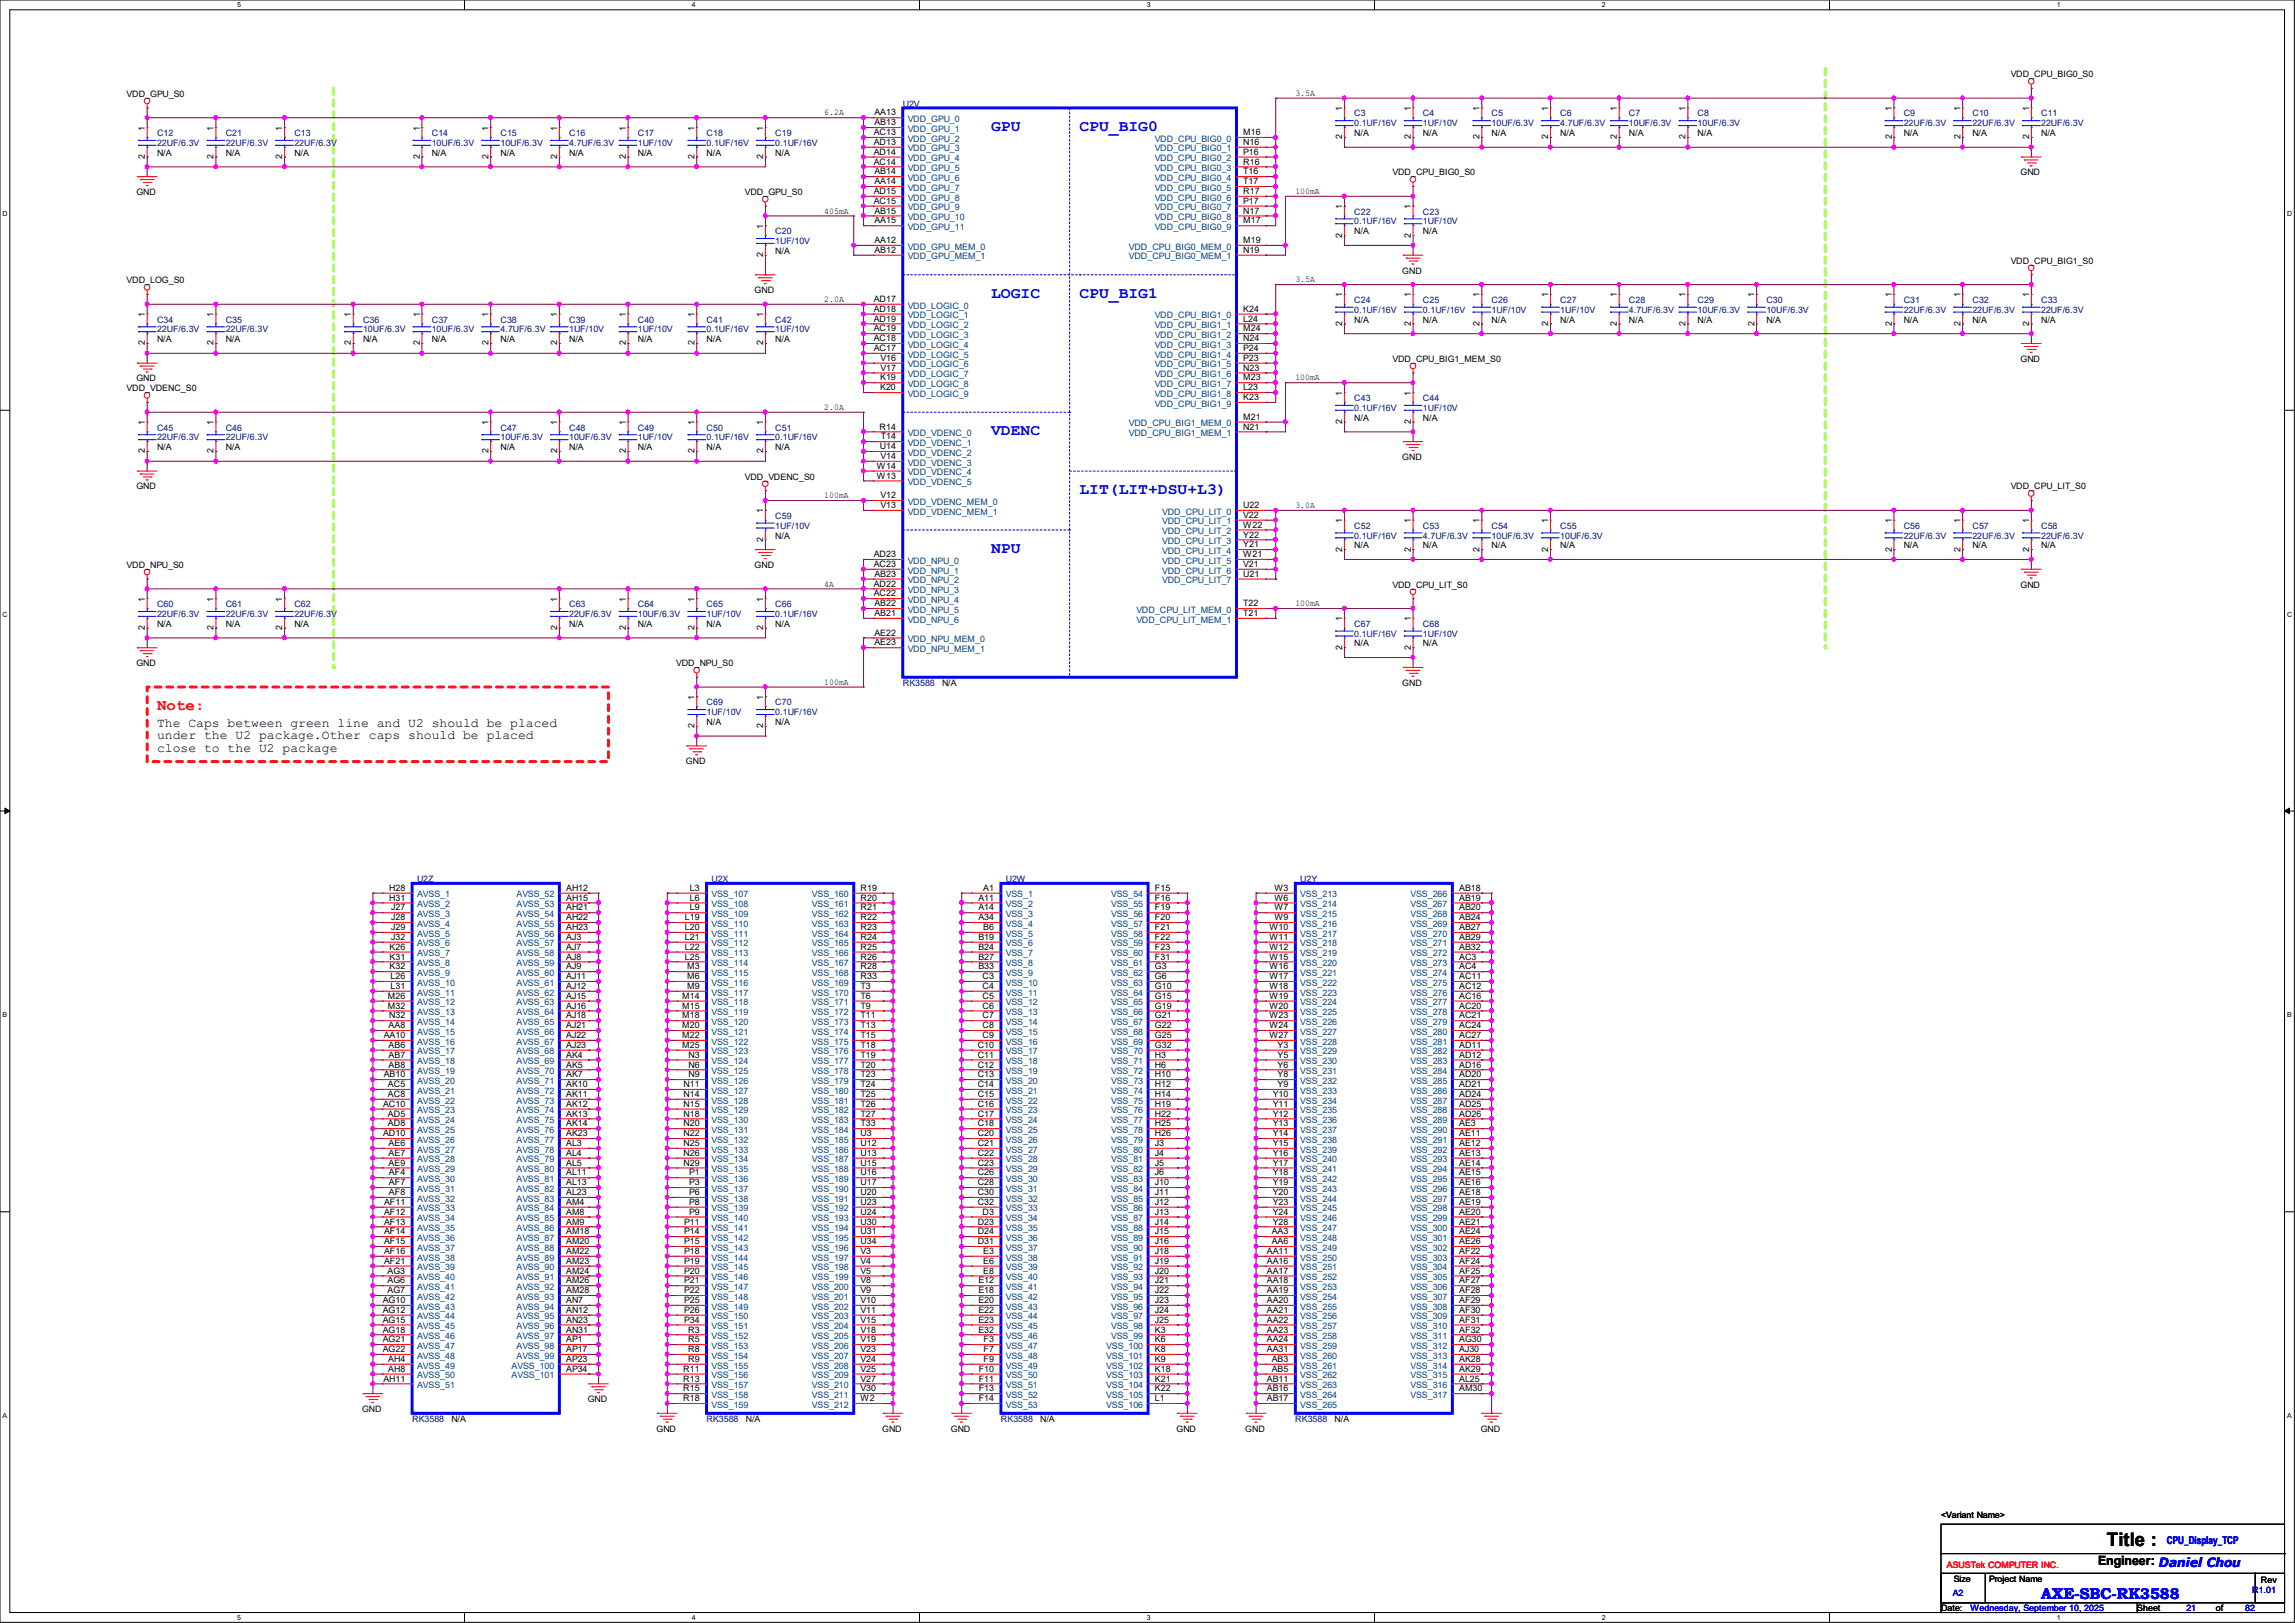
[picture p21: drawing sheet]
<svg xmlns="http://www.w3.org/2000/svg" width="297mm" height="210mm" viewBox="0 0 297 210" stroke-linecap="round" stroke-linejoin="round" font-family="sans-serif">
<defs><g id="words">
<text font-size="2.4" x="272.7" y="200.1">Title :</text>
<g font-size="2" fill="#00f">
<text x="128.3" y="16.9">GPU</text>
<text x="139.7" y="16.9">CPU_BIG0</text>
<text x="128.3" y="38.5">LOGIC</text>
<text x="139.7" y="38.5">CPU_BIG1</text>
<text x="128.3" y="56.3">VDENC</text>
<text x="139.7" y="63.9">LIT(LIT+DSU+L3)</text>
<text x="128.3" y="71.5">NPU</text>
<text x="264.2" y="206.9">AXE-SBC-RK3588</text>
</g>
<text font-size="2" fill="#f00" x="20.3" y="91.9">Note:</text>
<g font-size="1.7">
<text x="20.3" y="94">The Caps between green line and U2 should be placed</text>
<text x="20.3" y="95.7">under the U2 package.Other caps should be placed</text>
<text x="20.3" y="97.3">close to the U2 package</text>
<text x="271.5" y="202.6">Engineer: Daniel Chou</text>
</g>
<text font-size="1.4" fill="#00f" x="280.4" y="199.9">CPU_Display_TCP</text>
<g font-size="1.1">
<text x="260.2" y="10">VDD_CPU_BIG0_S0</text>
<text x="16.4" y="12.5">VDD_GPU_S0</text>
<text x="18.8" y="16.9" transform="rotate(-90 18.8 16.9)">1</text>
<text x="27.6" y="16.9" transform="rotate(-90 27.6 16.9)">1</text>
<text x="36.5" y="16.9" transform="rotate(-90 36.5 16.9)">1</text>
<text x="54.3" y="16.9" transform="rotate(-90 54.3 16.9)">1</text>
<text x="63.2" y="16.9" transform="rotate(-90 63.2 16.9)">1</text>
<text x="72.1" y="16.9" transform="rotate(-90 72.1 16.9)">1</text>
<text x="81" y="16.9" transform="rotate(-90 81 16.9)">1</text>
<text x="89.9" y="16.9" transform="rotate(-90 89.9 16.9)">1</text>
<text x="98.8" y="16.9" transform="rotate(-90 98.8 16.9)">1</text>
<text x="106.7" y="14.9">6.2A</text>
<text x="113.1" y="17.5">AC13</text>
<text x="113.2" y="14.9">AA13</text>
<text x="113.2" y="16.2">AB13</text>
<text x="160.9" y="17.5">M16</text>
<text x="167.6" y="12.4">3.5A</text>
<text x="173.7" y="14.4" transform="rotate(-90 173.7 14.4)">1</text>
<text x="175.3" y="17.6">N/A</text>
<text x="182.6" y="14.4" transform="rotate(-90 182.6 14.4)">1</text>
<text x="184.1" y="17.6">N/A</text>
<text x="191.5" y="14.4" transform="rotate(-90 191.5 14.4)">1</text>
<text x="193" y="17.6">N/A</text>
<text x="200.4" y="14.4" transform="rotate(-90 200.4 14.4)">1</text>
<text x="201.9" y="17.6">N/A</text>
<text x="209.3" y="14.4" transform="rotate(-90 209.3 14.4)">1</text>
<text x="210.8" y="17.6">N/A</text>
<text x="218.2" y="14.4" transform="rotate(-90 218.2 14.4)">1</text>
<text x="219.7" y="17.6">N/A</text>
<text x="244.8" y="14.4" transform="rotate(-90 244.8 14.4)">1</text>
<text x="246.4" y="17.6">N/A</text>
<text x="253.7" y="14.4" transform="rotate(-90 253.7 14.4)">1</text>
<text x="255.3" y="17.6">N/A</text>
<text x="262.6" y="14.4" transform="rotate(-90 262.6 14.4)">1</text>
<text x="264.2" y="17.6">N/A</text>
<text x="18.8" y="20.6" transform="rotate(-90 18.8 20.6)">2</text>
<text x="20.3" y="20.2">N/A</text>
<text x="27.6" y="20.6" transform="rotate(-90 27.6 20.6)">2</text>
<text x="29.2" y="20.2">N/A</text>
<text x="36.5" y="20.6" transform="rotate(-90 36.5 20.6)">2</text>
<text x="38.1" y="20.2">N/A</text>
<text x="54.3" y="20.6" transform="rotate(-90 54.3 20.6)">2</text>
<text x="55.9" y="20.2">N/A</text>
<text x="63.2" y="20.6" transform="rotate(-90 63.2 20.6)">2</text>
<text x="64.8" y="20.2">N/A</text>
<text x="72.1" y="20.6" transform="rotate(-90 72.1 20.6)">2</text>
<text x="73.7" y="20.2">N/A</text>
<text x="81" y="20.6" transform="rotate(-90 81 20.6)">2</text>
<text x="82.5" y="20.2">N/A</text>
<text x="89.9" y="20.6" transform="rotate(-90 89.9 20.6)">2</text>
<text x="91.4" y="20.2">N/A</text>
<text x="98.8" y="20.6" transform="rotate(-90 98.8 20.6)">2</text>
<text x="100.3" y="20.2">N/A</text>
<text x="113.1" y="21.3">AC14</text>
<text x="113.1" y="18.8">AD13</text>
<text x="113.1" y="20">AD14</text>
<text x="113.2" y="23.8">AA14</text>
<text x="113.2" y="22.6">AB14</text>
<text x="160.9" y="18.8">N16</text>
<text x="160.9" y="20">P16</text>
<text x="160.9" y="21.3">R16</text>
<text x="160.9" y="22.6">T16</text>
<text x="160.9" y="23.8">T17</text>
<text x="173.7" y="18" transform="rotate(-90 173.7 18)">2</text>
<text x="180.2" y="22.7">VDD_CPU_BIG0_S0</text>
<text x="182.6" y="18" transform="rotate(-90 182.6 18)">2</text>
<text x="191.5" y="18" transform="rotate(-90 191.5 18)">2</text>
<text x="200.4" y="18" transform="rotate(-90 200.4 18)">2</text>
<text x="209.3" y="18" transform="rotate(-90 209.3 18)">2</text>
<text x="218.2" y="18" transform="rotate(-90 218.2 18)">2</text>
<text x="244.8" y="18" transform="rotate(-90 244.8 18)">2</text>
<text x="253.7" y="18" transform="rotate(-90 253.7 18)">2</text>
<text x="261.5" y="22.7">GND</text>
<text x="262.6" y="18" transform="rotate(-90 262.6 18)">2</text>
<text x="17.7" y="25.2">GND</text>
<text x="96.4" y="25.2">VDD_GPU_S0</text>
<text x="98.8" y="29.6" transform="rotate(-90 98.8 29.6)">1</text>
<text x="106.7" y="27.6">405mA</text>
<text x="113.1" y="26.4">AC15</text>
<text x="113.1" y="25.1">AD15</text>
<text x="113.2" y="28.9">AA15</text>
<text x="113.2" y="27.6">AB15</text>
<text x="160.9" y="28.9">M17</text>
<text x="160.9" y="27.6">N17</text>
<text x="160.9" y="26.4">P17</text>
<text x="160.9" y="25.1">R17</text>
<text x="167.6" y="25.1">100mA</text>
<text x="173.7" y="27.1" transform="rotate(-90 173.7 27.1)">1</text>
<text x="182.6" y="27.1" transform="rotate(-90 182.6 27.1)">1</text>
<text x="98.8" y="33.3" transform="rotate(-90 98.8 33.3)">2</text>
<text x="100.3" y="32.9">N/A</text>
<text x="113.2" y="31.5">AA12</text>
<text x="113.2" y="32.7">AB12</text>
<text x="160.9" y="31.5">M19</text>
<text x="160.9" y="32.7">N19</text>
<text x="173.7" y="30.7" transform="rotate(-90 173.7 30.7)">2</text>
<text x="175.3" y="30.3">N/A</text>
<text x="181.5" y="35.4">GND</text>
<text x="182.6" y="30.7" transform="rotate(-90 182.6 30.7)">2</text>
<text x="184.1" y="30.3">N/A</text>
<text x="260.2" y="34.1">VDD_CPU_BIG1_S0</text>
<text x="16.4" y="36.7">VDD_LOG_S0</text>
<text x="18.8" y="41" transform="rotate(-90 18.8 41)">1</text>
<text x="27.6" y="41" transform="rotate(-90 27.6 41)">1</text>
<text x="45.4" y="41" transform="rotate(-90 45.4 41)">1</text>
<text x="54.3" y="41" transform="rotate(-90 54.3 41)">1</text>
<text x="63.2" y="41" transform="rotate(-90 63.2 41)">1</text>
<text x="72.1" y="41" transform="rotate(-90 72.1 41)">1</text>
<text x="81" y="41" transform="rotate(-90 81 41)">1</text>
<text x="89.9" y="41" transform="rotate(-90 89.9 41)">1</text>
<text x="97.7" y="37.9">GND</text>
<text x="98.8" y="41" transform="rotate(-90 98.8 41)">1</text>
<text x="106.7" y="39.1">2.0A</text>
<text x="113.1" y="39.1">AD17</text>
<text x="113.1" y="40.3">AD18</text>
<text x="113.1" y="41.6">AD19</text>
<text x="160.9" y="40.3">K24</text>
<text x="160.9" y="41.6">L24</text>
<text x="167.6" y="36.5">3.5A</text>
<text x="173.7" y="38.5" transform="rotate(-90 173.7 38.5)">1</text>
<text x="175.3" y="41.7">N/A</text>
<text x="182.6" y="38.5" transform="rotate(-90 182.6 38.5)">1</text>
<text x="184.1" y="41.7">N/A</text>
<text x="191.5" y="38.5" transform="rotate(-90 191.5 38.5)">1</text>
<text x="193" y="41.7">N/A</text>
<text x="200.4" y="38.5" transform="rotate(-90 200.4 38.5)">1</text>
<text x="201.9" y="41.7">N/A</text>
<text x="209.3" y="38.5" transform="rotate(-90 209.3 38.5)">1</text>
<text x="210.8" y="41.7">N/A</text>
<text x="218.2" y="38.5" transform="rotate(-90 218.2 38.5)">1</text>
<text x="219.7" y="41.7">N/A</text>
<text x="227" y="38.5" transform="rotate(-90 227 38.5)">1</text>
<text x="228.6" y="41.7">N/A</text>
<text x="244.8" y="38.5" transform="rotate(-90 244.8 38.5)">1</text>
<text x="246.4" y="41.7">N/A</text>
<text x="253.7" y="38.5" transform="rotate(-90 253.7 38.5)">1</text>
<text x="255.3" y="41.7">N/A</text>
<text x="262.6" y="38.5" transform="rotate(-90 262.6 38.5)">1</text>
<text x="264.2" y="41.7">N/A</text>
<text x="18.8" y="44.7" transform="rotate(-90 18.8 44.7)">2</text>
<text x="20.3" y="44.3">N/A</text>
<text x="27.6" y="44.7" transform="rotate(-90 27.6 44.7)">2</text>
<text x="29.2" y="44.3">N/A</text>
<text x="45.4" y="44.7" transform="rotate(-90 45.4 44.7)">2</text>
<text x="47" y="44.3">N/A</text>
<text x="54.3" y="44.7" transform="rotate(-90 54.3 44.7)">2</text>
<text x="55.9" y="44.3">N/A</text>
<text x="63.2" y="44.7" transform="rotate(-90 63.2 44.7)">2</text>
<text x="64.8" y="44.3">N/A</text>
<text x="72.1" y="44.7" transform="rotate(-90 72.1 44.7)">2</text>
<text x="73.7" y="44.3">N/A</text>
<text x="81" y="44.7" transform="rotate(-90 81 44.7)">2</text>
<text x="82.5" y="44.3">N/A</text>
<text x="89.9" y="44.7" transform="rotate(-90 89.9 44.7)">2</text>
<text x="91.4" y="44.3">N/A</text>
<text x="98.8" y="44.7" transform="rotate(-90 98.8 44.7)">2</text>
<text x="100.3" y="44.3">N/A</text>
<text x="113.1" y="45.4">AC17</text>
<text x="113.1" y="44.2">AC18</text>
<text x="113.1" y="42.9">AC19</text>
<text x="114" y="46.7">V16</text>
<text x="114" y="48">V17</text>
<text x="160.9" y="42.9">M24</text>
<text x="160.9" y="48">N23</text>
<text x="160.9" y="44.2">N24</text>
<text x="160.9" y="46.7">P23</text>
<text x="160.9" y="45.4">P24</text>
<text x="173.7" y="42.2" transform="rotate(-90 173.7 42.2)">2</text>
<text x="180.2" y="46.8">VDD_CPU_BIG1_MEM_S0</text>
<text x="182.6" y="42.2" transform="rotate(-90 182.6 42.2)">2</text>
<text x="191.5" y="42.2" transform="rotate(-90 191.5 42.2)">2</text>
<text x="200.4" y="42.2" transform="rotate(-90 200.4 42.2)">2</text>
<text x="209.3" y="42.2" transform="rotate(-90 209.3 42.2)">2</text>
<text x="218.2" y="42.2" transform="rotate(-90 218.2 42.2)">2</text>
<text x="227" y="42.2" transform="rotate(-90 227 42.2)">2</text>
<text x="244.8" y="42.2" transform="rotate(-90 244.8 42.2)">2</text>
<text x="253.7" y="42.2" transform="rotate(-90 253.7 42.2)">2</text>
<text x="261.5" y="46.8">GND</text>
<text x="262.6" y="42.2" transform="rotate(-90 262.6 42.2)">2</text>
<text x="16.4" y="50.6">VDD_VDENC_S0</text>
<text x="17.7" y="49.4">GND</text>
<text x="106.7" y="53">2.0A</text>
<text x="113.9" y="49.2">K19</text>
<text x="113.9" y="50.5">K20</text>
<text x="160.9" y="51.8">K23</text>
<text x="160.9" y="50.5">L23</text>
<text x="160.9" y="49.2">M23</text>
<text x="167.6" y="49.2">100mA</text>
<text x="173.7" y="51.2" transform="rotate(-90 173.7 51.2)">1</text>
<text x="182.6" y="51.2" transform="rotate(-90 182.6 51.2)">1</text>
<text x="18.8" y="58.7" transform="rotate(-90 18.8 58.7)">2</text>
<text x="18.8" y="55" transform="rotate(-90 18.8 55)">1</text>
<text x="20.3" y="58.3">N/A</text>
<text x="27.6" y="58.7" transform="rotate(-90 27.6 58.7)">2</text>
<text x="27.6" y="55" transform="rotate(-90 27.6 55)">1</text>
<text x="29.2" y="58.3">N/A</text>
<text x="63.2" y="58.7" transform="rotate(-90 63.2 58.7)">2</text>
<text x="63.2" y="55" transform="rotate(-90 63.2 55)">1</text>
<text x="64.8" y="58.3">N/A</text>
<text x="72.1" y="58.7" transform="rotate(-90 72.1 58.7)">2</text>
<text x="72.1" y="55" transform="rotate(-90 72.1 55)">1</text>
<text x="73.7" y="58.3">N/A</text>
<text x="81" y="58.7" transform="rotate(-90 81 58.7)">2</text>
<text x="81" y="55" transform="rotate(-90 81 55)">1</text>
<text x="82.5" y="58.3">N/A</text>
<text x="89.9" y="58.7" transform="rotate(-90 89.9 58.7)">2</text>
<text x="89.9" y="55" transform="rotate(-90 89.9 55)">1</text>
<text x="91.4" y="58.3">N/A</text>
<text x="98.8" y="58.7" transform="rotate(-90 98.8 58.7)">2</text>
<text x="98.8" y="55" transform="rotate(-90 98.8 55)">1</text>
<text x="100.3" y="58.3">N/A</text>
<text x="113.8" y="55.6">R14</text>
<text x="113.9" y="58.1">U14</text>
<text x="114" y="59.4">V14</text>
<text x="114" y="56.9">T14</text>
<text x="160.9" y="54.3">M21</text>
<text x="160.9" y="55.6">N21</text>
<text x="173.7" y="54.9" transform="rotate(-90 173.7 54.9)">2</text>
<text x="175.3" y="54.4">N/A</text>
<text x="181.5" y="59.5">GND</text>
<text x="182.6" y="54.9" transform="rotate(-90 182.6 54.9)">2</text>
<text x="184.1" y="54.4">N/A</text>
<text x="17.7" y="63.3">GND</text>
<text x="96.4" y="62.1">VDD_VDENC_S0</text>
<text x="106.7" y="64.5">100mA</text>
<text x="113.5" y="61.9">W13</text>
<text x="113.5" y="60.7">W14</text>
<text x="114" y="64.5">V12</text>
<text x="114" y="65.7">V13</text>
<text x="160.9" y="65.7">U22</text>
<text x="167.6" y="65.7">3.0A</text>
<text x="260.2" y="63.3">VDD_CPU_LIT_S0</text>
<text x="98.8" y="70.1" transform="rotate(-90 98.8 70.1)">2</text>
<text x="98.8" y="66.4" transform="rotate(-90 98.8 66.4)">1</text>
<text x="100.3" y="69.7">N/A</text>
<text x="160.9" y="67">V22</text>
<text x="160.9" y="68.3">W22</text>
<text x="160.9" y="70.8">Y21</text>
<text x="160.9" y="69.6">Y22</text>
<text x="173.7" y="71.4" transform="rotate(-90 173.7 71.4)">2</text>
<text x="173.7" y="67.7" transform="rotate(-90 173.7 67.7)">1</text>
<text x="175.3" y="71">N/A</text>
<text x="182.6" y="71.4" transform="rotate(-90 182.6 71.4)">2</text>
<text x="182.6" y="67.7" transform="rotate(-90 182.6 67.7)">1</text>
<text x="184.1" y="71">N/A</text>
<text x="191.5" y="71.4" transform="rotate(-90 191.5 71.4)">2</text>
<text x="191.5" y="67.7" transform="rotate(-90 191.5 67.7)">1</text>
<text x="193" y="71">N/A</text>
<text x="200.4" y="71.4" transform="rotate(-90 200.4 71.4)">2</text>
<text x="200.4" y="67.7" transform="rotate(-90 200.4 67.7)">1</text>
<text x="201.9" y="71">N/A</text>
<text x="244.8" y="71.4" transform="rotate(-90 244.8 71.4)">2</text>
<text x="244.8" y="67.7" transform="rotate(-90 244.8 67.7)">1</text>
<text x="246.4" y="71">N/A</text>
<text x="253.7" y="71.4" transform="rotate(-90 253.7 71.4)">2</text>
<text x="253.7" y="67.7" transform="rotate(-90 253.7 67.7)">1</text>
<text x="255.3" y="71">N/A</text>
<text x="262.6" y="71.4" transform="rotate(-90 262.6 71.4)">2</text>
<text x="262.6" y="67.7" transform="rotate(-90 262.6 67.7)">1</text>
<text x="264.2" y="71">N/A</text>
<text x="16.4" y="73.5">VDD_NPU_S0</text>
<text x="18.8" y="77.8" transform="rotate(-90 18.8 77.8)">1</text>
<text x="27.6" y="77.8" transform="rotate(-90 27.6 77.8)">1</text>
<text x="36.5" y="77.8" transform="rotate(-90 36.5 77.8)">1</text>
<text x="72.1" y="77.8" transform="rotate(-90 72.1 77.8)">1</text>
<text x="81" y="77.8" transform="rotate(-90 81 77.8)">1</text>
<text x="89.9" y="77.8" transform="rotate(-90 89.9 77.8)">1</text>
<text x="97.7" y="73.5">GND</text>
<text x="98.8" y="77.8" transform="rotate(-90 98.8 77.8)">1</text>
<text x="106.7" y="75.9">4A</text>
<text x="113.1" y="77.2">AC22</text>
<text x="113.1" y="73.4">AC23</text>
<text x="113.1" y="75.9">AD22</text>
<text x="113.1" y="72.1">AD23</text>
<text x="113.2" y="74.6">AB23</text>
<text x="160.9" y="74.6">U21</text>
<text x="160.9" y="73.4">V21</text>
<text x="160.9" y="72.1">W21</text>
<text x="180.2" y="76">VDD_CPU_LIT_S0</text>
<text x="261.5" y="76">GND</text>
<text x="18.8" y="81.5" transform="rotate(-90 18.8 81.5)">2</text>
<text x="20.3" y="81.1">N/A</text>
<text x="27.6" y="81.5" transform="rotate(-90 27.6 81.5)">2</text>
<text x="29.2" y="81.1">N/A</text>
<text x="36.5" y="81.5" transform="rotate(-90 36.5 81.5)">2</text>
<text x="38.1" y="81.1">N/A</text>
<text x="72.1" y="81.5" transform="rotate(-90 72.1 81.5)">2</text>
<text x="73.7" y="81.1">N/A</text>
<text x="81" y="81.5" transform="rotate(-90 81 81.5)">2</text>
<text x="82.5" y="81.1">N/A</text>
<text x="89.9" y="81.5" transform="rotate(-90 89.9 81.5)">2</text>
<text x="91.4" y="81.1">N/A</text>
<text x="98.8" y="81.5" transform="rotate(-90 98.8 81.5)">2</text>
<text x="100.3" y="81.1">N/A</text>
<text x="113.2" y="79.7">AB21</text>
<text x="113.2" y="78.4">AB22</text>
<text x="113.2" y="82.3">AE22</text>
<text x="113.2" y="83.5">AE23</text>
<text x="160.9" y="79.7">T21</text>
<text x="160.9" y="78.4">T22</text>
<text x="167.6" y="78.4">100mA</text>
<text x="173.7" y="80.4" transform="rotate(-90 173.7 80.4)">1</text>
<text x="175.3" y="83.7">N/A</text>
<text x="182.6" y="80.4" transform="rotate(-90 182.6 80.4)">1</text>
<text x="184.1" y="83.7">N/A</text>
<text x="17.7" y="86.2">GND</text>
<text x="87.5" y="86.2">VDD_NPU_S0</text>
<text x="106.7" y="88.6">100mA</text>
<text x="121.9" y="88.7">N/A</text>
<text x="173.7" y="84.1" transform="rotate(-90 173.7 84.1)">2</text>
<text x="181.5" y="88.7">GND</text>
<text x="182.6" y="84.1" transform="rotate(-90 182.6 84.1)">2</text>
<text x="89.9" y="94.2" transform="rotate(-90 89.9 94.2)">2</text>
<text x="89.9" y="90.5" transform="rotate(-90 89.9 90.5)">1</text>
<text x="91.4" y="93.8">N/A</text>
<text x="98.8" y="94.2" transform="rotate(-90 98.8 94.2)">2</text>
<text x="98.8" y="90.5" transform="rotate(-90 98.8 90.5)">1</text>
<text x="100.3" y="93.8">N/A</text>
<text x="88.8" y="98.9">GND</text>
<text x="50.4" y="115.3">H28</text>
<text x="50.4" y="116.5">H31</text>
<text x="50.6" y="117.8">J27</text>
<text x="50.6" y="119.1">J28</text>
<text x="73.3" y="115.3">AH12</text>
<text x="73.3" y="116.5">AH15</text>
<text x="73.3" y="117.8">AH21</text>
<text x="73.3" y="119.1">AH22</text>
<text x="88.6" y="119.1">L19</text>
<text x="89.3" y="115.3">L3</text>
<text x="89.3" y="116.5">L6</text>
<text x="89.3" y="117.8">L9</text>
<text x="111.4" y="115.3">R19</text>
<text x="111.4" y="116.5">R20</text>
<text x="111.4" y="117.8">R21</text>
<text x="111.4" y="119.1">R22</text>
<text x="126.6" y="116.5">A11</text>
<text x="126.6" y="117.8">A14</text>
<text x="126.6" y="119.1">A34</text>
<text x="127.3" y="115.3">A1</text>
<text x="149.5" y="115.3">F15</text>
<text x="149.5" y="116.5">F16</text>
<text x="149.5" y="117.8">F19</text>
<text x="149.5" y="119.1">F20</text>
<text x="164.9" y="115.3">W3</text>
<text x="164.9" y="116.5">W6</text>
<text x="164.9" y="117.8">W7</text>
<text x="164.9" y="119.1">W9</text>
<text x="188.8" y="115.3">AB18</text>
<text x="188.8" y="116.5">AB19</text>
<text x="188.8" y="117.8">AB20</text>
<text x="188.8" y="119.1">AB24</text>
<text x="50.4" y="122.9">K26</text>
<text x="50.4" y="124.2">K31</text>
<text x="50.4" y="125.4">K32</text>
<text x="50.6" y="120.4">J29</text>
<text x="50.6" y="121.6">J32</text>
<text x="73.3" y="120.4">AH23</text>
<text x="73.3" y="121.6">AJ3</text>
<text x="73.3" y="122.9">AJ7</text>
<text x="73.3" y="124.2">AJ8</text>
<text x="73.3" y="125.4">AJ9</text>
<text x="88.6" y="120.4">L20</text>
<text x="88.6" y="121.6">L21</text>
<text x="88.6" y="122.9">L22</text>
<text x="88.6" y="124.2">L25</text>
<text x="88.9" y="125.4">M3</text>
<text x="111.4" y="120.4">R23</text>
<text x="111.4" y="121.6">R24</text>
<text x="111.4" y="122.9">R25</text>
<text x="111.4" y="124.2">R26</text>
<text x="111.4" y="125.4">R28</text>
<text x="126.6" y="121.6">B19</text>
<text x="126.6" y="122.9">B24</text>
<text x="126.6" y="124.2">B27</text>
<text x="126.6" y="125.4">B33</text>
<text x="127.3" y="120.4">B6</text>
<text x="149.5" y="120.4">F21</text>
<text x="149.5" y="121.6">F22</text>
<text x="149.5" y="122.9">F23</text>
<text x="149.5" y="124.2">F31</text>
<text x="149.5" y="125.4">G3</text>
<text x="164.3" y="120.4">W10</text>
<text x="164.3" y="121.6">W11</text>
<text x="164.3" y="122.9">W12</text>
<text x="164.3" y="124.2">W15</text>
<text x="164.3" y="125.4">W16</text>
<text x="188.8" y="120.4">AB27</text>
<text x="188.8" y="121.6">AB29</text>
<text x="188.8" y="122.9">AB32</text>
<text x="188.8" y="124.2">AC3</text>
<text x="188.8" y="125.4">AC4</text>
<text x="50.2" y="129.2">M26</text>
<text x="50.2" y="130.5">M32</text>
<text x="50.4" y="131.8">N32</text>
<text x="50.5" y="126.7">L26</text>
<text x="50.5" y="128">L31</text>
<text x="73.3" y="126.7">AJ11</text>
<text x="73.3" y="128">AJ12</text>
<text x="73.3" y="129.2">AJ15</text>
<text x="73.3" y="130.5">AJ16</text>
<text x="73.3" y="131.8">AJ18</text>
<text x="88.3" y="129.2">M14</text>
<text x="88.3" y="130.5">M15</text>
<text x="88.3" y="131.8">M18</text>
<text x="88.9" y="126.7">M6</text>
<text x="88.9" y="128">M9</text>
<text x="111.4" y="126.7">R33</text>
<text x="111.4" y="128">T3</text>
<text x="111.4" y="129.2">T6</text>
<text x="111.4" y="130.5">T9</text>
<text x="111.4" y="131.8">T11</text>
<text x="127.2" y="126.7">C3</text>
<text x="127.2" y="128">C4</text>
<text x="127.2" y="129.2">C5</text>
<text x="127.2" y="130.5">C6</text>
<text x="127.2" y="131.8">C7</text>
<text x="149.5" y="126.7">G6</text>
<text x="149.5" y="128">G10</text>
<text x="149.5" y="129.2">G15</text>
<text x="149.5" y="130.5">G19</text>
<text x="149.5" y="131.8">G21</text>
<text x="164.3" y="126.7">W17</text>
<text x="164.3" y="128">W18</text>
<text x="164.3" y="129.2">W19</text>
<text x="164.3" y="130.5">W20</text>
<text x="164.3" y="131.8">W23</text>
<text x="188.8" y="126.7">AC11</text>
<text x="188.8" y="128">AC12</text>
<text x="188.8" y="129.2">AC16</text>
<text x="188.8" y="130.5">AC20</text>
<text x="188.8" y="131.8">AC21</text>
<text x="49.7" y="134.3">AA10</text>
<text x="50.3" y="133.1">AA8</text>
<text x="50.3" y="135.6">AB6</text>
<text x="50.3" y="136.9">AB7</text>
<text x="73.3" y="133.1">AJ21</text>
<text x="73.3" y="134.3">AJ22</text>
<text x="73.3" y="135.6">AJ23</text>
<text x="73.3" y="136.9">AK4</text>
<text x="88.3" y="133.1">M20</text>
<text x="88.3" y="134.3">M22</text>
<text x="88.3" y="135.6">M25</text>
<text x="89.1" y="136.9">N3</text>
<text x="111.4" y="133.1">T13</text>
<text x="111.4" y="134.3">T15</text>
<text x="111.4" y="135.6">T18</text>
<text x="111.4" y="136.9">T19</text>
<text x="126.5" y="135.6">C10</text>
<text x="126.5" y="136.9">C11</text>
<text x="127.2" y="133.1">C8</text>
<text x="127.2" y="134.3">C9</text>
<text x="149.5" y="133.1">G22</text>
<text x="149.5" y="134.3">G25</text>
<text x="149.5" y="135.6">G32</text>
<text x="149.5" y="136.9">H3</text>
<text x="164.3" y="133.1">W24</text>
<text x="164.3" y="134.3">W27</text>
<text x="165.3" y="135.6">Y3</text>
<text x="165.3" y="136.9">Y5</text>
<text x="188.8" y="133.1">AC24</text>
<text x="188.8" y="134.3">AC27</text>
<text x="188.8" y="135.6">AD11</text>
<text x="188.8" y="136.9">AD12</text>
<text x="49.6" y="143.2">AC10</text>
<text x="49.7" y="139.4">AB10</text>
<text x="50.2" y="140.7">AC5</text>
<text x="50.2" y="141.9">AC8</text>
<text x="50.3" y="138.1">AB8</text>
<text x="73.3" y="138.1">AK5</text>
<text x="73.3" y="139.4">AK7</text>
<text x="73.3" y="140.7">AK10</text>
<text x="73.3" y="141.9">AK11</text>
<text x="73.3" y="143.2">AK12</text>
<text x="88.5" y="140.7">N11</text>
<text x="88.5" y="141.9">N14</text>
<text x="88.5" y="143.2">N15</text>
<text x="89.1" y="138.1">N6</text>
<text x="89.1" y="139.4">N9</text>
<text x="111.4" y="138.1">T20</text>
<text x="111.4" y="139.4">T23</text>
<text x="111.4" y="140.7">T24</text>
<text x="111.4" y="141.9">T25</text>
<text x="111.4" y="143.2">T26</text>
<text x="126.5" y="138.1">C12</text>
<text x="126.5" y="139.4">C13</text>
<text x="126.5" y="140.7">C14</text>
<text x="126.5" y="141.9">C15</text>
<text x="126.5" y="143.2">C16</text>
<text x="149.5" y="138.1">H6</text>
<text x="149.5" y="139.4">H10</text>
<text x="149.5" y="140.7">H12</text>
<text x="149.5" y="141.9">H14</text>
<text x="149.5" y="143.2">H19</text>
<text x="164.7" y="141.9">Y10</text>
<text x="164.7" y="143.2">Y11</text>
<text x="165.3" y="138.1">Y6</text>
<text x="165.3" y="139.4">Y8</text>
<text x="165.3" y="140.7">Y9</text>
<text x="188.8" y="138.1">AD16</text>
<text x="188.8" y="139.4">AD20</text>
<text x="188.8" y="140.7">AD21</text>
<text x="188.8" y="141.9">AD24</text>
<text x="188.8" y="143.2">AD25</text>
<text x="49.6" y="147">AD10</text>
<text x="50.2" y="144.5">AD5</text>
<text x="50.2" y="145.8">AD8</text>
<text x="50.3" y="148.3">AE6</text>
<text x="50.3" y="149.6">AE7</text>
<text x="73.3" y="144.5">AK13</text>
<text x="73.3" y="145.8">AK14</text>
<text x="73.3" y="147">AK23</text>
<text x="73.3" y="148.3">AL3</text>
<text x="73.3" y="149.6">AL4</text>
<text x="88.5" y="144.5">N18</text>
<text x="88.5" y="145.8">N20</text>
<text x="88.5" y="147">N22</text>
<text x="88.5" y="148.3">N25</text>
<text x="88.5" y="149.6">N26</text>
<text x="111.4" y="144.5">T27</text>
<text x="111.4" y="145.8">T33</text>
<text x="111.4" y="147">U3</text>
<text x="111.4" y="148.3">U12</text>
<text x="111.4" y="149.6">U13</text>
<text x="126.5" y="144.5">C17</text>
<text x="126.5" y="145.8">C18</text>
<text x="126.5" y="147">C20</text>
<text x="126.5" y="148.3">C21</text>
<text x="126.5" y="149.6">C22</text>
<text x="149.5" y="144.5">H22</text>
<text x="149.5" y="145.8">H25</text>
<text x="149.5" y="147">H26</text>
<text x="149.5" y="148.3">J3</text>
<text x="149.5" y="149.6">J4</text>
<text x="164.7" y="144.5">Y12</text>
<text x="164.7" y="145.8">Y13</text>
<text x="164.7" y="147">Y14</text>
<text x="164.7" y="148.3">Y15</text>
<text x="164.7" y="149.6">Y16</text>
<text x="188.8" y="144.5">AD26</text>
<text x="188.8" y="145.8">AE3</text>
<text x="188.8" y="147">AE11</text>
<text x="188.8" y="148.3">AE12</text>
<text x="188.8" y="149.6">AE13</text>
<text x="49.7" y="155.9">AF11</text>
<text x="50.3" y="150.8">AE9</text>
<text x="50.3" y="152.1">AF4</text>
<text x="50.3" y="153.4">AF7</text>
<text x="50.3" y="154.6">AF8</text>
<text x="73.3" y="150.8">AL5</text>
<text x="73.3" y="152.1">AL11</text>
<text x="73.3" y="153.4">AL13</text>
<text x="73.3" y="154.6">AL23</text>
<text x="73.3" y="155.9">AM4</text>
<text x="88.5" y="150.8">N29</text>
<text x="89.2" y="152.1">P1</text>
<text x="89.2" y="153.4">P3</text>
<text x="89.2" y="154.6">P6</text>
<text x="89.2" y="155.9">P8</text>
<text x="111.4" y="150.8">U15</text>
<text x="111.4" y="152.1">U16</text>
<text x="111.4" y="153.4">U17</text>
<text x="111.4" y="154.6">U20</text>
<text x="111.4" y="155.9">U23</text>
<text x="126.5" y="150.8">C23</text>
<text x="126.5" y="152.1">C26</text>
<text x="126.5" y="153.4">C28</text>
<text x="126.5" y="154.6">C30</text>
<text x="126.5" y="155.9">C32</text>
<text x="149.5" y="150.8">J5</text>
<text x="149.5" y="152.1">J6</text>
<text x="149.5" y="153.4">J10</text>
<text x="149.5" y="154.6">J11</text>
<text x="149.5" y="155.9">J12</text>
<text x="164.7" y="150.8">Y17</text>
<text x="164.7" y="152.1">Y18</text>
<text x="164.7" y="153.4">Y19</text>
<text x="164.7" y="154.6">Y20</text>
<text x="164.7" y="155.9">Y23</text>
<text x="188.8" y="150.8">AE14</text>
<text x="188.8" y="152.1">AE15</text>
<text x="188.8" y="153.4">AE16</text>
<text x="188.8" y="154.6">AE18</text>
<text x="188.8" y="155.9">AE19</text>
<text x="49.7" y="157.2">AF12</text>
<text x="49.7" y="158.5">AF13</text>
<text x="49.7" y="159.7">AF14</text>
<text x="49.7" y="161">AF15</text>
<text x="73.3" y="157.2">AM8</text>
<text x="73.3" y="158.5">AM9</text>
<text x="73.3" y="159.7">AM18</text>
<text x="73.3" y="161">AM20</text>
<text x="88.6" y="158.5">P11</text>
<text x="88.6" y="159.7">P14</text>
<text x="88.6" y="161">P15</text>
<text x="89.2" y="157.2">P9</text>
<text x="111.4" y="157.2">U24</text>
<text x="111.4" y="158.5">U30</text>
<text x="111.4" y="159.7">U31</text>
<text x="111.4" y="161">U34</text>
<text x="126.5" y="158.5">D23</text>
<text x="126.5" y="159.7">D24</text>
<text x="126.5" y="161">D31</text>
<text x="127.2" y="157.2">D3</text>
<text x="149.5" y="157.2">J13</text>
<text x="149.5" y="158.5">J14</text>
<text x="149.5" y="159.7">J15</text>
<text x="149.5" y="161">J16</text>
<text x="164.6" y="159.7">AA3</text>
<text x="164.6" y="161">AA6</text>
<text x="164.7" y="157.2">Y24</text>
<text x="164.7" y="158.5">Y28</text>
<text x="188.8" y="157.2">AE20</text>
<text x="188.8" y="158.5">AE21</text>
<text x="188.8" y="159.7">AE24</text>
<text x="188.8" y="161">AE26</text>
<text x="49.7" y="162.3">AF16</text>
<text x="49.7" y="163.5">AF21</text>
<text x="50.2" y="164.8">AG3</text>
<text x="50.2" y="166.1">AG6</text>
<text x="50.2" y="167.3">AG7</text>
<text x="73.3" y="162.3">AM22</text>
<text x="73.3" y="163.5">AM23</text>
<text x="73.3" y="164.8">AM24</text>
<text x="73.3" y="166.1">AM26</text>
<text x="73.3" y="167.3">AM28</text>
<text x="88.6" y="162.3">P18</text>
<text x="88.6" y="163.5">P19</text>
<text x="88.6" y="164.8">P20</text>
<text x="88.6" y="166.1">P21</text>
<text x="88.6" y="167.3">P22</text>
<text x="111.4" y="162.3">V3</text>
<text x="111.4" y="163.5">V4</text>
<text x="111.4" y="164.8">V5</text>
<text x="111.4" y="166.1">V8</text>
<text x="111.4" y="167.3">V9</text>
<text x="126.6" y="166.1">E12</text>
<text x="126.6" y="167.3">E18</text>
<text x="127.3" y="162.3">E3</text>
<text x="127.3" y="163.5">E6</text>
<text x="127.3" y="164.8">E8</text>
<text x="149.5" y="162.3">J18</text>
<text x="149.5" y="163.5">J19</text>
<text x="149.5" y="164.8">J20</text>
<text x="149.5" y="166.1">J21</text>
<text x="149.5" y="167.3">J22</text>
<text x="164" y="162.3">AA11</text>
<text x="164" y="163.5">AA16</text>
<text x="164" y="164.8">AA17</text>
<text x="164" y="166.1">AA18</text>
<text x="164" y="167.3">AA19</text>
<text x="188.8" y="162.3">AF22</text>
<text x="188.8" y="163.5">AF24</text>
<text x="188.8" y="164.8">AF25</text>
<text x="188.8" y="166.1">AF27</text>
<text x="188.8" y="167.3">AF28</text>
<text x="49.5" y="168.6">AG10</text>
<text x="49.5" y="169.9">AG12</text>
<text x="49.5" y="171.2">AG15</text>
<text x="49.5" y="172.4">AG18</text>
<text x="49.5" y="173.7">AG21</text>
<text x="73.3" y="168.6">AN7</text>
<text x="73.3" y="169.9">AN12</text>
<text x="73.3" y="171.2">AN23</text>
<text x="73.3" y="172.4">AN31</text>
<text x="73.3" y="173.7">AP1</text>
<text x="88.6" y="168.6">P25</text>
<text x="88.6" y="169.9">P26</text>
<text x="88.6" y="171.2">P34</text>
<text x="89.1" y="172.4">R3</text>
<text x="89.1" y="173.7">R5</text>
<text x="111.4" y="168.6">V10</text>
<text x="111.4" y="169.9">V11</text>
<text x="111.4" y="171.2">V15</text>
<text x="111.4" y="172.4">V18</text>
<text x="111.4" y="173.7">V19</text>
<text x="126.6" y="168.6">E20</text>
<text x="126.6" y="169.9">E22</text>
<text x="126.6" y="171.2">E23</text>
<text x="126.6" y="172.4">E32</text>
<text x="127.3" y="173.7">F3</text>
<text x="149.5" y="168.6">J23</text>
<text x="149.5" y="169.9">J24</text>
<text x="149.5" y="171.2">J25</text>
<text x="149.5" y="172.4">K3</text>
<text x="149.5" y="173.7">K6</text>
<text x="164" y="168.6">AA20</text>
<text x="164" y="169.9">AA21</text>
<text x="164" y="171.2">AA22</text>
<text x="164" y="172.4">AA23</text>
<text x="164" y="173.7">AA24</text>
<text x="188.8" y="168.6">AF29</text>
<text x="188.8" y="169.9">AF30</text>
<text x="188.8" y="171.2">AF31</text>
<text x="188.8" y="172.4">AF32</text>
<text x="188.8" y="173.7">AG30</text>
<text x="49.5" y="175">AG22</text>
<text x="49.6" y="178.8">AH11</text>
<text x="50.2" y="176.2">AH4</text>
<text x="50.2" y="177.5">AH8</text>
<text x="73.3" y="175">AP17</text>
<text x="73.3" y="176.2">AP23</text>
<text x="73.3" y="177.5">AP34</text>
<text x="88.4" y="177.5">R11</text>
<text x="88.4" y="178.8">R13</text>
<text x="89.1" y="176.2">R9</text>
<text x="89.1" y="175">R8</text>
<text x="111.4" y="175">V23</text>
<text x="111.4" y="176.2">V24</text>
<text x="111.4" y="177.5">V25</text>
<text x="111.4" y="178.8">V27</text>
<text x="126.7" y="177.5">F10</text>
<text x="126.7" y="178.8">F11</text>
<text x="127.3" y="175">F7</text>
<text x="127.3" y="176.2">F9</text>
<text x="149.5" y="175">K8</text>
<text x="149.5" y="176.2">K9</text>
<text x="149.5" y="177.5">K18</text>
<text x="149.5" y="178.8">K21</text>
<text x="164" y="175">AA31</text>
<text x="164" y="178.8">AB11</text>
<text x="164.6" y="176.2">AB3</text>
<text x="164.6" y="177.5">AB5</text>
<text x="188.8" y="175">AJ30</text>
<text x="188.8" y="176.2">AK28</text>
<text x="188.8" y="177.5">AK29</text>
<text x="188.8" y="178.8">AL25</text>
<text x="46.9" y="182.7">GND</text>
<text x="58.4" y="184">N/A</text>
<text x="76.1" y="181.4">GND</text>
<text x="85" y="185.3">GND</text>
<text x="88.4" y="180">R15</text>
<text x="88.4" y="181.3">R18</text>
<text x="96.5" y="184">N/A</text>
<text x="111.4" y="180">V30</text>
<text x="111.4" y="181.3">W2</text>
<text x="114.2" y="185.3">GND</text>
<text x="123.1" y="185.3">GND</text>
<text x="126.7" y="180">F13</text>
<text x="126.7" y="181.3">F14</text>
<text x="134.6" y="184">N/A</text>
<text x="149.5" y="180">K22</text>
<text x="149.5" y="181.3">L1</text>
<text x="152.3" y="185.3">GND</text>
<text x="161.2" y="185.3">GND</text>
<text x="164" y="180">AB16</text>
<text x="164" y="181.3">AB17</text>
<text x="172.7" y="184">N/A</text>
<text x="188.8" y="180">AM30</text>
<text x="191.6" y="185.3">GND</text>
<text x="251.2" y="196.4">&lt;Variant Name&gt;</text>
<text x="251.2" y="208.5">Date:</text>
<text x="252.9" y="204.7">Size</text>
<text x="257.4" y="204.7">Project Name</text>
<text x="276.6" y="208.5">Sheet</text>
<text x="286.8" y="208.5">of</text>
<text x="292.6" y="204.8">Rev</text>
</g>
<g font-size="1.1" fill="#000080">
<text x="20.3" y="17.6">C12</text>
<text x="29.2" y="17.6">C21</text>
<text x="38.1" y="17.6">C13</text>
<text x="55.9" y="17.6">C14</text>
<text x="64.8" y="17.6">C15</text>
<text x="73.7" y="17.6">C16</text>
<text x="82.5" y="17.6">C17</text>
<text x="91.4" y="17.6">C18</text>
<text x="100.3" y="17.6">C19</text>
<text x="116.8" y="13.8">U2V</text>
<text x="175.3" y="15.1">C3</text>
<text x="175.3" y="16.3">0.1UF/16V</text>
<text x="184.1" y="15.1">C4</text>
<text x="184.1" y="16.3">1UF/10V</text>
<text x="193" y="15.1">C5</text>
<text x="193" y="16.3">10UF/6.3V</text>
<text x="201.9" y="15.1">C6</text>
<text x="201.9" y="16.3">4.7UF/6.3V</text>
<text x="210.8" y="15.1">C7</text>
<text x="210.8" y="16.3">10UF/6.3V</text>
<text x="219.7" y="15.1">C8</text>
<text x="219.7" y="16.3">10UF/6.3V</text>
<text x="246.4" y="15.1">C9</text>
<text x="246.4" y="16.3">22UF/6.3V</text>
<text x="255.3" y="15.1">C10</text>
<text x="255.3" y="16.3">22UF/6.3V</text>
<text x="264.2" y="15.1">C11</text>
<text x="264.2" y="16.3">22UF/6.3V</text>
<text x="20.3" y="18.9">22UF/6.3V</text>
<text x="29.2" y="18.9">22UF/6.3V</text>
<text x="38.1" y="18.9">22UF/6.3V</text>
<text x="55.9" y="18.9">10UF/6.3V</text>
<text x="64.8" y="18.9">10UF/6.3V</text>
<text x="73.7" y="18.9">4.7UF/6.3V</text>
<text x="82.5" y="18.9">1UF/10V</text>
<text x="91.4" y="18.9">0.1UF/16V</text>
<text x="100.3" y="18.9">0.1UF/16V</text>
<text x="175.3" y="27.8">C22</text>
<text x="175.3" y="29">0.1UF/16V</text>
<text x="184.1" y="27.8">C23</text>
<text x="184.1" y="29">1UF/10V</text>
<text x="100.3" y="30.3">C20</text>
<text x="100.3" y="31.6">1UF/10V</text>
<text x="20.3" y="41.7">C34</text>
<text x="29.2" y="41.7">C35</text>
<text x="47" y="41.7">C36</text>
<text x="55.9" y="41.7">C37</text>
<text x="64.8" y="41.7">C38</text>
<text x="73.7" y="41.7">C39</text>
<text x="82.5" y="41.7">C40</text>
<text x="91.4" y="41.7">C41</text>
<text x="100.3" y="41.7">C42</text>
<text x="175.3" y="39.2">C24</text>
<text x="175.3" y="40.5">0.1UF/16V</text>
<text x="184.1" y="39.2">C25</text>
<text x="184.1" y="40.5">0.1UF/16V</text>
<text x="193" y="39.2">C26</text>
<text x="193" y="40.5">1UF/10V</text>
<text x="201.9" y="39.2">C27</text>
<text x="201.9" y="40.5">1UF/10V</text>
<text x="210.8" y="39.2">C28</text>
<text x="210.8" y="40.5">4.7UF/6.3V</text>
<text x="219.7" y="39.2">C29</text>
<text x="219.7" y="40.5">10UF/6.3V</text>
<text x="228.6" y="39.2">C30</text>
<text x="228.6" y="40.5">10UF/6.3V</text>
<text x="246.4" y="39.2">C31</text>
<text x="246.4" y="40.5">22UF/6.3V</text>
<text x="255.3" y="39.2">C32</text>
<text x="255.3" y="40.5">22UF/6.3V</text>
<text x="264.2" y="39.2">C33</text>
<text x="264.2" y="40.5">22UF/6.3V</text>
<text x="20.3" y="43">22UF/6.3V</text>
<text x="29.2" y="43">22UF/6.3V</text>
<text x="47" y="43">10UF/6.3V</text>
<text x="55.9" y="43">10UF/6.3V</text>
<text x="64.8" y="43">4.7UF/6.3V</text>
<text x="73.7" y="43">1UF/10V</text>
<text x="82.5" y="43">1UF/10V</text>
<text x="91.4" y="43">0.1UF/16V</text>
<text x="100.3" y="43">1UF/10V</text>
<text x="175.3" y="51.9">C43</text>
<text x="175.3" y="53.2">0.1UF/16V</text>
<text x="184.1" y="51.9">C44</text>
<text x="184.1" y="53.2">1UF/10V</text>
<text x="20.3" y="55.7">C45</text>
<text x="20.3" y="57">22UF/6.3V</text>
<text x="29.2" y="55.7">C46</text>
<text x="29.2" y="57">22UF/6.3V</text>
<text x="64.8" y="55.7">C47</text>
<text x="64.8" y="57">10UF/6.3V</text>
<text x="73.7" y="55.7">C48</text>
<text x="73.7" y="57">10UF/6.3V</text>
<text x="82.5" y="55.7">C49</text>
<text x="82.5" y="57">1UF/10V</text>
<text x="91.4" y="55.7">C50</text>
<text x="91.4" y="57">0.1UF/16V</text>
<text x="100.3" y="55.7">C51</text>
<text x="100.3" y="57">0.1UF/16V</text>
<text x="100.3" y="67.1">C59</text>
<text x="100.3" y="68.4">1UF/10V</text>
<text x="175.3" y="68.4">C52</text>
<text x="175.3" y="69.7">0.1UF/16V</text>
<text x="184.1" y="68.4">C53</text>
<text x="184.1" y="69.7">4.7UF/6.3V</text>
<text x="193" y="68.4">C54</text>
<text x="193" y="69.7">10UF/6.3V</text>
<text x="201.9" y="68.4">C55</text>
<text x="201.9" y="69.7">10UF/6.3V</text>
<text x="246.4" y="68.4">C56</text>
<text x="246.4" y="69.7">22UF/6.3V</text>
<text x="255.3" y="68.4">C57</text>
<text x="255.3" y="69.7">22UF/6.3V</text>
<text x="264.2" y="68.4">C58</text>
<text x="264.2" y="69.7">22UF/6.3V</text>
<text x="20.3" y="78.6">C60</text>
<text x="20.3" y="79.8">22UF/6.3V</text>
<text x="29.2" y="78.6">C61</text>
<text x="29.2" y="79.8">22UF/6.3V</text>
<text x="38.1" y="78.6">C62</text>
<text x="38.1" y="79.8">22UF/6.3V</text>
<text x="73.7" y="78.6">C63</text>
<text x="73.7" y="79.8">22UF/6.3V</text>
<text x="82.5" y="78.6">C64</text>
<text x="82.5" y="79.8">10UF/6.3V</text>
<text x="91.4" y="78.6">C65</text>
<text x="91.4" y="79.8">1UF/10V</text>
<text x="100.3" y="78.6">C66</text>
<text x="100.3" y="79.8">0.1UF/16V</text>
<text x="175.3" y="81.1">C67</text>
<text x="175.3" y="82.4">0.1UF/16V</text>
<text x="184.1" y="81.1">C68</text>
<text x="184.1" y="82.4">1UF/10V</text>
<text x="116.8" y="88.7">RK3588</text>
<text x="91.4" y="91.3">C69</text>
<text x="91.4" y="92.5">1UF/10V</text>
<text x="100.3" y="91.3">C70</text>
<text x="100.3" y="92.5">0.1UF/16V</text>
<text x="54" y="114.1">U2Z</text>
<text x="92.1" y="114.1">U2X</text>
<text x="130.2" y="114.1">U2W</text>
<text x="168.3" y="114.1">U2Y</text>
<text x="53.3" y="184">RK3588</text>
<text x="91.4" y="184">RK3588</text>
<text x="129.5" y="184">RK3588</text>
<text x="167.6" y="184">RK3588</text>
</g>
<g font-size="1.1" fill="#004080">
<text x="117.5" y="15.8">VDD_GPU_0</text>
<text x="117.5" y="17.1">VDD_GPU_1</text>
<text x="117.5" y="23.4">VDD_GPU_6</text>
<text x="117.5" y="18.3">VDD_GPU_2</text>
<text x="117.5" y="22.1">VDD_GPU_5</text>
<text x="117.5" y="19.6">VDD_GPU_3</text>
<text x="117.5" y="20.9">VDD_GPU_4</text>
<text x="149.4" y="18.3">VDD_CPU_BIG0_0</text>
<text x="149.4" y="19.6">VDD_CPU_BIG0_1</text>
<text x="149.4" y="20.9">VDD_CPU_BIG0_2</text>
<text x="149.4" y="22.1">VDD_CPU_BIG0_3</text>
<text x="149.4" y="23.4">VDD_CPU_BIG0_4</text>
<text x="117.5" y="24.7">VDD_GPU_7</text>
<text x="117.5" y="29.8">VDD_GPU_11</text>
<text x="117.5" y="28.5">VDD_GPU_10</text>
<text x="117.5" y="27.2">VDD_GPU_9</text>
<text x="117.5" y="26">VDD_GPU_8</text>
<text x="149.4" y="29.8">VDD_CPU_BIG0_9</text>
<text x="149.4" y="28.5">VDD_CPU_BIG0_8</text>
<text x="149.4" y="27.2">VDD_CPU_BIG0_7</text>
<text x="149.4" y="26">VDD_CPU_BIG0_6</text>
<text x="149.4" y="24.7">VDD_CPU_BIG0_5</text>
<text x="117.5" y="32.3">VDD_GPU_MEM_0</text>
<text x="117.5" y="33.6">VDD_GPU_MEM_1</text>
<text x="146.1" y="32.3">VDD_CPU_BIG0_MEM_0</text>
<text x="146.1" y="33.6">VDD_CPU_BIG0_MEM_1</text>
<text x="117.5" y="39.9">VDD_LOGIC_0</text>
<text x="117.5" y="41.2">VDD_LOGIC_1</text>
<text x="149.4" y="41.2">VDD_CPU_BIG1_0</text>
<text x="117.5" y="47.5">VDD_LOGIC_6</text>
<text x="117.5" y="46.3">VDD_LOGIC_5</text>
<text x="117.5" y="45">VDD_LOGIC_4</text>
<text x="117.5" y="43.7">VDD_LOGIC_3</text>
<text x="117.5" y="42.5">VDD_LOGIC_2</text>
<text x="149.4" y="42.5">VDD_CPU_BIG1_1</text>
<text x="149.4" y="43.7">VDD_CPU_BIG1_2</text>
<text x="149.4" y="45">VDD_CPU_BIG1_3</text>
<text x="149.4" y="47.5">VDD_CPU_BIG1_5</text>
<text x="149.4" y="46.3">VDD_CPU_BIG1_4</text>
<text x="117.5" y="50.1">VDD_LOGIC_8</text>
<text x="117.5" y="51.4">VDD_LOGIC_9</text>
<text x="117.5" y="48.8">VDD_LOGIC_7</text>
<text x="149.4" y="52.6">VDD_CPU_BIG1_9</text>
<text x="149.4" y="51.4">VDD_CPU_BIG1_8</text>
<text x="149.4" y="50.1">VDD_CPU_BIG1_7</text>
<text x="149.4" y="48.8">VDD_CPU_BIG1_6</text>
<text x="117.5" y="56.4">VDD_VDENC_0</text>
<text x="117.5" y="57.7">VDD_VDENC_1</text>
<text x="117.5" y="59">VDD_VDENC_2</text>
<text x="146.1" y="55.2">VDD_CPU_BIG1_MEM_0</text>
<text x="146.1" y="56.4">VDD_CPU_BIG1_MEM_1</text>
<text x="117.5" y="65.3">VDD_VDENC_MEM_0</text>
<text x="117.5" y="60.2">VDD_VDENC_3</text>
<text x="117.5" y="62.8">VDD_VDENC_5</text>
<text x="117.5" y="61.5">VDD_VDENC_4</text>
<text x="117.5" y="66.6">VDD_VDENC_MEM_1</text>
<text x="150.4" y="66.6">VDD_CPU_LIT_0</text>
<text x="150.4" y="67.9">VDD_CPU_LIT_1</text>
<text x="150.4" y="69.1">VDD_CPU_LIT_2</text>
<text x="150.4" y="71.7">VDD_CPU_LIT_4</text>
<text x="150.4" y="70.4">VDD_CPU_LIT_3</text>
<text x="117.5" y="75.5">VDD_NPU_2</text>
<text x="117.5" y="74.2">VDD_NPU_1</text>
<text x="117.5" y="76.8">VDD_NPU_3</text>
<text x="117.5" y="72.9">VDD_NPU_0</text>
<text x="150.4" y="75.5">VDD_CPU_LIT_7</text>
<text x="150.4" y="74.2">VDD_CPU_LIT_6</text>
<text x="150.4" y="72.9">VDD_CPU_LIT_5</text>
<text x="117.5" y="80.6">VDD_NPU_6</text>
<text x="117.5" y="79.3">VDD_NPU_5</text>
<text x="117.5" y="78">VDD_NPU_4</text>
<text x="117.5" y="83.1">VDD_NPU_MEM_0</text>
<text x="147.1" y="80.6">VDD_CPU_LIT_MEM_1</text>
<text x="147.1" y="79.3">VDD_CPU_LIT_MEM_0</text>
<text x="117.5" y="84.4">VDD_NPU_MEM_1</text>
<text x="54" y="116.1">AVSS_1</text>
<text x="54" y="117.4">AVSS_2</text>
<text x="54" y="118.7">AVSS_3</text>
<text x="54" y="119.9">AVSS_4</text>
<text x="66.8" y="116.1">AVSS_52</text>
<text x="66.8" y="117.4">AVSS_53</text>
<text x="66.8" y="118.7">AVSS_54</text>
<text x="66.8" y="119.9">AVSS_55</text>
<text x="92.1" y="116.1">VSS_107</text>
<text x="92.1" y="117.4">VSS_108</text>
<text x="92.1" y="118.7">VSS_109</text>
<text x="92.1" y="119.9">VSS_110</text>
<text x="105.1" y="116.1">VSS_160</text>
<text x="105.1" y="117.4">VSS_161</text>
<text x="105.1" y="118.7">VSS_162</text>
<text x="105.1" y="119.9">VSS_163</text>
<text x="130.2" y="116.1">VSS_1</text>
<text x="130.2" y="117.4">VSS_2</text>
<text x="130.2" y="118.7">VSS_3</text>
<text x="130.2" y="119.9">VSS_4</text>
<text x="143.8" y="116.1">VSS_54</text>
<text x="143.8" y="117.4">VSS_55</text>
<text x="143.8" y="118.7">VSS_56</text>
<text x="143.8" y="119.9">VSS_57</text>
<text x="168.3" y="116.1">VSS_213</text>
<text x="168.3" y="117.4">VSS_214</text>
<text x="168.3" y="118.7">VSS_215</text>
<text x="168.3" y="119.9">VSS_216</text>
<text x="182.5" y="116.1">VSS_266</text>
<text x="182.5" y="117.4">VSS_267</text>
<text x="182.5" y="118.7">VSS_268</text>
<text x="182.5" y="119.9">VSS_269</text>
<text x="54" y="121.2">AVSS_5</text>
<text x="54" y="122.5">AVSS_6</text>
<text x="54" y="123.7">AVSS_7</text>
<text x="54" y="125">AVSS_8</text>
<text x="66.8" y="121.2">AVSS_56</text>
<text x="66.8" y="122.5">AVSS_57</text>
<text x="66.8" y="123.7">AVSS_58</text>
<text x="66.8" y="125">AVSS_59</text>
<text x="92.1" y="121.2">VSS_111</text>
<text x="92.1" y="122.5">VSS_112</text>
<text x="92.1" y="123.7">VSS_113</text>
<text x="92.1" y="125">VSS_114</text>
<text x="105.1" y="121.2">VSS_164</text>
<text x="105.1" y="122.5">VSS_165</text>
<text x="105.1" y="123.7">VSS_166</text>
<text x="105.1" y="125">VSS_167</text>
<text x="130.2" y="121.2">VSS_5</text>
<text x="130.2" y="122.5">VSS_6</text>
<text x="130.2" y="123.7">VSS_7</text>
<text x="130.2" y="125">VSS_8</text>
<text x="143.8" y="121.2">VSS_58</text>
<text x="143.8" y="122.5">VSS_59</text>
<text x="143.8" y="123.7">VSS_60</text>
<text x="143.8" y="125">VSS_61</text>
<text x="168.3" y="121.2">VSS_217</text>
<text x="168.3" y="122.5">VSS_218</text>
<text x="168.3" y="123.7">VSS_219</text>
<text x="168.3" y="125">VSS_220</text>
<text x="182.5" y="121.2">VSS_270</text>
<text x="182.5" y="122.5">VSS_271</text>
<text x="182.5" y="123.7">VSS_272</text>
<text x="182.5" y="125">VSS_273</text>
<text x="54" y="126.3">AVSS_9</text>
<text x="54" y="127.6">AVSS_10</text>
<text x="54" y="128.8">AVSS_11</text>
<text x="54" y="130.1">AVSS_12</text>
<text x="54" y="131.4">AVSS_13</text>
<text x="66.8" y="126.3">AVSS_60</text>
<text x="66.8" y="127.6">AVSS_61</text>
<text x="66.8" y="128.8">AVSS_62</text>
<text x="66.8" y="130.1">AVSS_63</text>
<text x="66.8" y="131.4">AVSS_64</text>
<text x="92.1" y="126.3">VSS_115</text>
<text x="92.1" y="127.6">VSS_116</text>
<text x="92.1" y="128.8">VSS_117</text>
<text x="92.1" y="130.1">VSS_118</text>
<text x="92.1" y="131.4">VSS_119</text>
<text x="105.1" y="126.3">VSS_168</text>
<text x="105.1" y="127.6">VSS_169</text>
<text x="105.1" y="128.8">VSS_170</text>
<text x="105.1" y="130.1">VSS_171</text>
<text x="105.1" y="131.4">VSS_172</text>
<text x="130.2" y="126.3">VSS_9</text>
<text x="130.2" y="127.6">VSS_10</text>
<text x="130.2" y="128.8">VSS_11</text>
<text x="130.2" y="130.1">VSS_12</text>
<text x="130.2" y="131.4">VSS_13</text>
<text x="143.8" y="126.3">VSS_62</text>
<text x="143.8" y="127.6">VSS_63</text>
<text x="143.8" y="128.8">VSS_64</text>
<text x="143.8" y="130.1">VSS_65</text>
<text x="143.8" y="131.4">VSS_66</text>
<text x="168.3" y="126.3">VSS_221</text>
<text x="168.3" y="127.6">VSS_222</text>
<text x="168.3" y="128.8">VSS_223</text>
<text x="168.3" y="130.1">VSS_224</text>
<text x="168.3" y="131.4">VSS_225</text>
<text x="182.5" y="126.3">VSS_274</text>
<text x="182.5" y="127.6">VSS_275</text>
<text x="182.5" y="128.8">VSS_276</text>
<text x="182.5" y="130.1">VSS_277</text>
<text x="182.5" y="131.4">VSS_278</text>
<text x="54" y="132.6">AVSS_14</text>
<text x="54" y="133.9">AVSS_15</text>
<text x="54" y="135.2">AVSS_16</text>
<text x="54" y="136.4">AVSS_17</text>
<text x="54" y="137.7">AVSS_18</text>
<text x="66.8" y="132.6">AVSS_65</text>
<text x="66.8" y="133.9">AVSS_66</text>
<text x="66.8" y="135.2">AVSS_67</text>
<text x="66.8" y="136.4">AVSS_68</text>
<text x="66.8" y="137.7">AVSS_69</text>
<text x="92.1" y="132.6">VSS_120</text>
<text x="92.1" y="133.9">VSS_121</text>
<text x="92.1" y="135.2">VSS_122</text>
<text x="92.1" y="136.4">VSS_123</text>
<text x="92.1" y="137.7">VSS_124</text>
<text x="105.1" y="132.6">VSS_173</text>
<text x="105.1" y="133.9">VSS_174</text>
<text x="105.1" y="135.2">VSS_175</text>
<text x="105.1" y="136.4">VSS_176</text>
<text x="105.1" y="137.7">VSS_177</text>
<text x="130.2" y="132.6">VSS_14</text>
<text x="130.2" y="133.9">VSS_15</text>
<text x="130.2" y="135.2">VSS_16</text>
<text x="130.2" y="136.4">VSS_17</text>
<text x="130.2" y="137.7">VSS_18</text>
<text x="143.8" y="132.6">VSS_67</text>
<text x="143.8" y="133.9">VSS_68</text>
<text x="143.8" y="135.2">VSS_69</text>
<text x="143.8" y="136.4">VSS_70</text>
<text x="143.8" y="137.7">VSS_71</text>
<text x="168.3" y="132.6">VSS_226</text>
<text x="168.3" y="133.9">VSS_227</text>
<text x="168.3" y="135.2">VSS_228</text>
<text x="168.3" y="136.4">VSS_229</text>
<text x="168.3" y="137.7">VSS_230</text>
<text x="182.5" y="132.6">VSS_279</text>
<text x="182.5" y="133.9">VSS_280</text>
<text x="182.5" y="135.2">VSS_281</text>
<text x="182.5" y="136.4">VSS_282</text>
<text x="182.5" y="137.7">VSS_283</text>
<text x="54" y="139">AVSS_19</text>
<text x="54" y="140.3">AVSS_20</text>
<text x="54" y="141.5">AVSS_21</text>
<text x="54" y="142.8">AVSS_22</text>
<text x="66.8" y="139">AVSS_70</text>
<text x="66.8" y="140.3">AVSS_71</text>
<text x="66.8" y="141.5">AVSS_72</text>
<text x="66.8" y="142.8">AVSS_73</text>
<text x="92.1" y="139">VSS_125</text>
<text x="92.1" y="140.3">VSS_126</text>
<text x="92.1" y="141.5">VSS_127</text>
<text x="92.1" y="142.8">VSS_128</text>
<text x="105.1" y="139">VSS_178</text>
<text x="105.1" y="140.3">VSS_179</text>
<text x="105.1" y="141.5">VSS_180</text>
<text x="105.1" y="142.8">VSS_181</text>
<text x="130.2" y="139">VSS_19</text>
<text x="130.2" y="140.3">VSS_20</text>
<text x="130.2" y="141.5">VSS_21</text>
<text x="130.2" y="142.8">VSS_22</text>
<text x="143.8" y="139">VSS_72</text>
<text x="143.8" y="140.3">VSS_73</text>
<text x="143.8" y="141.5">VSS_74</text>
<text x="143.8" y="142.8">VSS_75</text>
<text x="168.3" y="139">VSS_231</text>
<text x="168.3" y="140.3">VSS_232</text>
<text x="168.3" y="141.5">VSS_233</text>
<text x="168.3" y="142.8">VSS_234</text>
<text x="182.5" y="139">VSS_284</text>
<text x="182.5" y="140.3">VSS_285</text>
<text x="182.5" y="141.5">VSS_286</text>
<text x="182.5" y="142.8">VSS_287</text>
<text x="54" y="144.1">AVSS_23</text>
<text x="54" y="145.3">AVSS_24</text>
<text x="54" y="146.6">AVSS_25</text>
<text x="54" y="147.9">AVSS_26</text>
<text x="54" y="149.1">AVSS_27</text>
<text x="66.8" y="144.1">AVSS_74</text>
<text x="66.8" y="145.3">AVSS_75</text>
<text x="66.8" y="146.6">AVSS_76</text>
<text x="66.8" y="147.9">AVSS_77</text>
<text x="66.8" y="149.1">AVSS_78</text>
<text x="92.1" y="144.1">VSS_129</text>
<text x="92.1" y="145.3">VSS_130</text>
<text x="92.1" y="146.6">VSS_131</text>
<text x="92.1" y="147.9">VSS_132</text>
<text x="92.1" y="149.1">VSS_133</text>
<text x="105.1" y="144.1">VSS_182</text>
<text x="105.1" y="145.3">VSS_183</text>
<text x="105.1" y="146.6">VSS_184</text>
<text x="105.1" y="147.9">VSS_185</text>
<text x="105.1" y="149.1">VSS_186</text>
<text x="130.2" y="144.1">VSS_23</text>
<text x="130.2" y="145.3">VSS_24</text>
<text x="130.2" y="146.6">VSS_25</text>
<text x="130.2" y="147.9">VSS_26</text>
<text x="130.2" y="149.1">VSS_27</text>
<text x="143.8" y="144.1">VSS_76</text>
<text x="143.8" y="145.3">VSS_77</text>
<text x="143.8" y="146.6">VSS_78</text>
<text x="143.8" y="147.9">VSS_79</text>
<text x="143.8" y="149.1">VSS_80</text>
<text x="168.3" y="144.1">VSS_235</text>
<text x="168.3" y="145.3">VSS_236</text>
<text x="168.3" y="146.6">VSS_237</text>
<text x="168.3" y="147.9">VSS_238</text>
<text x="168.3" y="149.1">VSS_239</text>
<text x="182.5" y="144.1">VSS_288</text>
<text x="182.5" y="145.3">VSS_289</text>
<text x="182.5" y="146.6">VSS_290</text>
<text x="182.5" y="147.9">VSS_291</text>
<text x="182.5" y="149.1">VSS_292</text>
<text x="54" y="150.4">AVSS_28</text>
<text x="54" y="151.7">AVSS_29</text>
<text x="54" y="153">AVSS_30</text>
<text x="54" y="154.2">AVSS_31</text>
<text x="54" y="155.5">AVSS_32</text>
<text x="66.8" y="150.4">AVSS_79</text>
<text x="66.8" y="151.7">AVSS_80</text>
<text x="66.8" y="153">AVSS_81</text>
<text x="66.8" y="154.2">AVSS_82</text>
<text x="66.8" y="155.5">AVSS_83</text>
<text x="92.1" y="150.4">VSS_134</text>
<text x="92.1" y="151.7">VSS_135</text>
<text x="92.1" y="153">VSS_136</text>
<text x="92.1" y="154.2">VSS_137</text>
<text x="92.1" y="155.5">VSS_138</text>
<text x="105.1" y="150.4">VSS_187</text>
<text x="105.1" y="151.7">VSS_188</text>
<text x="105.1" y="153">VSS_189</text>
<text x="105.1" y="154.2">VSS_190</text>
<text x="105.1" y="155.5">VSS_191</text>
<text x="130.2" y="150.4">VSS_28</text>
<text x="130.2" y="151.7">VSS_29</text>
<text x="130.2" y="153">VSS_30</text>
<text x="130.2" y="154.2">VSS_31</text>
<text x="130.2" y="155.5">VSS_32</text>
<text x="143.8" y="150.4">VSS_81</text>
<text x="143.8" y="151.7">VSS_82</text>
<text x="143.8" y="153">VSS_83</text>
<text x="143.8" y="154.2">VSS_84</text>
<text x="143.8" y="155.5">VSS_85</text>
<text x="168.3" y="150.4">VSS_240</text>
<text x="168.3" y="151.7">VSS_241</text>
<text x="168.3" y="153">VSS_242</text>
<text x="168.3" y="154.2">VSS_243</text>
<text x="168.3" y="155.5">VSS_244</text>
<text x="182.5" y="150.4">VSS_293</text>
<text x="182.5" y="151.7">VSS_294</text>
<text x="182.5" y="153">VSS_295</text>
<text x="182.5" y="154.2">VSS_296</text>
<text x="182.5" y="155.5">VSS_297</text>
<text x="54" y="156.8">AVSS_33</text>
<text x="54" y="158">AVSS_34</text>
<text x="54" y="159.3">AVSS_35</text>
<text x="54" y="160.6">AVSS_36</text>
<text x="54" y="161.8">AVSS_37</text>
<text x="66.8" y="156.8">AVSS_84</text>
<text x="66.8" y="158">AVSS_85</text>
<text x="66.8" y="159.3">AVSS_86</text>
<text x="66.8" y="160.6">AVSS_87</text>
<text x="66.8" y="161.8">AVSS_88</text>
<text x="92.1" y="156.8">VSS_139</text>
<text x="92.1" y="158">VSS_140</text>
<text x="92.1" y="159.3">VSS_141</text>
<text x="92.1" y="160.6">VSS_142</text>
<text x="92.1" y="161.8">VSS_143</text>
<text x="105.1" y="156.8">VSS_192</text>
<text x="105.1" y="158">VSS_193</text>
<text x="105.1" y="159.3">VSS_194</text>
<text x="105.1" y="160.6">VSS_195</text>
<text x="105.1" y="161.8">VSS_196</text>
<text x="130.2" y="156.8">VSS_33</text>
<text x="130.2" y="158">VSS_34</text>
<text x="130.2" y="159.3">VSS_35</text>
<text x="130.2" y="160.6">VSS_36</text>
<text x="130.2" y="161.8">VSS_37</text>
<text x="143.8" y="156.8">VSS_86</text>
<text x="143.8" y="158">VSS_87</text>
<text x="143.8" y="159.3">VSS_88</text>
<text x="143.8" y="160.6">VSS_89</text>
<text x="143.8" y="161.8">VSS_90</text>
<text x="168.3" y="156.8">VSS_245</text>
<text x="168.3" y="158">VSS_246</text>
<text x="168.3" y="159.3">VSS_247</text>
<text x="168.3" y="160.6">VSS_248</text>
<text x="168.3" y="161.8">VSS_249</text>
<text x="182.5" y="156.8">VSS_298</text>
<text x="182.5" y="158">VSS_299</text>
<text x="182.5" y="159.3">VSS_300</text>
<text x="182.5" y="160.6">VSS_301</text>
<text x="182.5" y="161.8">VSS_302</text>
<text x="54" y="163.1">AVSS_38</text>
<text x="54" y="164.4">AVSS_39</text>
<text x="54" y="165.7">AVSS_40</text>
<text x="54" y="166.9">AVSS_41</text>
<text x="66.8" y="163.1">AVSS_89</text>
<text x="66.8" y="164.4">AVSS_90</text>
<text x="66.8" y="165.7">AVSS_91</text>
<text x="66.8" y="166.9">AVSS_92</text>
<text x="92.1" y="163.1">VSS_144</text>
<text x="92.1" y="164.4">VSS_145</text>
<text x="92.1" y="165.7">VSS_146</text>
<text x="92.1" y="166.9">VSS_147</text>
<text x="105.1" y="163.1">VSS_197</text>
<text x="105.1" y="164.4">VSS_198</text>
<text x="105.1" y="165.7">VSS_199</text>
<text x="105.1" y="166.9">VSS_200</text>
<text x="130.2" y="163.1">VSS_38</text>
<text x="130.2" y="164.4">VSS_39</text>
<text x="130.2" y="165.7">VSS_40</text>
<text x="130.2" y="166.9">VSS_41</text>
<text x="143.8" y="163.1">VSS_91</text>
<text x="143.8" y="164.4">VSS_92</text>
<text x="143.8" y="165.7">VSS_93</text>
<text x="143.8" y="166.9">VSS_94</text>
<text x="168.3" y="163.1">VSS_250</text>
<text x="168.3" y="164.4">VSS_251</text>
<text x="168.3" y="165.7">VSS_252</text>
<text x="168.3" y="166.9">VSS_253</text>
<text x="182.5" y="163.1">VSS_303</text>
<text x="182.5" y="164.4">VSS_304</text>
<text x="182.5" y="165.7">VSS_305</text>
<text x="182.5" y="166.9">VSS_306</text>
<text x="54" y="168.2">AVSS_42</text>
<text x="54" y="169.5">AVSS_43</text>
<text x="54" y="170.7">AVSS_44</text>
<text x="54" y="172">AVSS_45</text>
<text x="54" y="173.3">AVSS_46</text>
<text x="66.8" y="168.2">AVSS_93</text>
<text x="66.8" y="169.5">AVSS_94</text>
<text x="66.8" y="170.7">AVSS_95</text>
<text x="66.8" y="172">AVSS_96</text>
<text x="66.8" y="173.3">AVSS_97</text>
<text x="92.1" y="168.2">VSS_148</text>
<text x="92.1" y="169.5">VSS_149</text>
<text x="92.1" y="170.7">VSS_150</text>
<text x="92.1" y="172">VSS_151</text>
<text x="92.1" y="173.3">VSS_152</text>
<text x="105.1" y="168.2">VSS_201</text>
<text x="105.1" y="169.5">VSS_202</text>
<text x="105.1" y="170.7">VSS_203</text>
<text x="105.1" y="172">VSS_204</text>
<text x="105.1" y="173.3">VSS_205</text>
<text x="130.2" y="168.2">VSS_42</text>
<text x="130.2" y="169.5">VSS_43</text>
<text x="130.2" y="170.7">VSS_44</text>
<text x="130.2" y="172">VSS_45</text>
<text x="130.2" y="173.3">VSS_46</text>
<text x="143.8" y="168.2">VSS_95</text>
<text x="143.8" y="169.5">VSS_96</text>
<text x="143.8" y="170.7">VSS_97</text>
<text x="143.8" y="172">VSS_98</text>
<text x="143.8" y="173.3">VSS_99</text>
<text x="168.3" y="168.2">VSS_254</text>
<text x="168.3" y="169.5">VSS_255</text>
<text x="168.3" y="170.7">VSS_256</text>
<text x="168.3" y="172">VSS_257</text>
<text x="168.3" y="173.3">VSS_258</text>
<text x="182.5" y="168.2">VSS_307</text>
<text x="182.5" y="169.5">VSS_308</text>
<text x="182.5" y="170.7">VSS_309</text>
<text x="182.5" y="172">VSS_310</text>
<text x="182.5" y="173.3">VSS_311</text>
<text x="54" y="174.5">AVSS_47</text>
<text x="54" y="175.8">AVSS_48</text>
<text x="54" y="177.1">AVSS_49</text>
<text x="54" y="178.4">AVSS_50</text>
<text x="54" y="179.6">AVSS_51</text>
<text x="66.2" y="177.1">AVSS_100</text>
<text x="66.2" y="178.4">AVSS_101</text>
<text x="66.8" y="174.5">AVSS_98</text>
<text x="66.8" y="175.8">AVSS_99</text>
<text x="92.1" y="177.1">VSS_155</text>
<text x="92.1" y="178.4">VSS_156</text>
<text x="92.1" y="179.6">VSS_157</text>
<text x="92.1" y="174.5">VSS_153</text>
<text x="92.1" y="175.8">VSS_154</text>
<text x="105.1" y="174.5">VSS_206</text>
<text x="105.1" y="175.8">VSS_207</text>
<text x="105.1" y="177.1">VSS_208</text>
<text x="105.1" y="178.4">VSS_209</text>
<text x="105.1" y="179.6">VSS_210</text>
<text x="130.2" y="174.5">VSS_47</text>
<text x="130.2" y="175.8">VSS_48</text>
<text x="130.2" y="177.1">VSS_49</text>
<text x="130.2" y="178.4">VSS_50</text>
<text x="130.2" y="179.6">VSS_51</text>
<text x="143.2" y="174.5">VSS_100</text>
<text x="143.2" y="175.8">VSS_101</text>
<text x="143.2" y="177.1">VSS_102</text>
<text x="143.2" y="178.4">VSS_103</text>
<text x="143.2" y="179.6">VSS_104</text>
<text x="168.3" y="174.5">VSS_259</text>
<text x="168.3" y="175.8">VSS_260</text>
<text x="168.3" y="177.1">VSS_261</text>
<text x="168.3" y="178.4">VSS_262</text>
<text x="168.3" y="179.6">VSS_263</text>
<text x="182.5" y="174.5">VSS_312</text>
<text x="182.5" y="175.8">VSS_313</text>
<text x="182.5" y="177.1">VSS_314</text>
<text x="182.5" y="178.4">VSS_315</text>
<text x="182.5" y="179.6">VSS_316</text>
<text x="92.1" y="180.9">VSS_158</text>
<text x="92.1" y="182.2">VSS_159</text>
<text x="105.1" y="180.9">VSS_211</text>
<text x="105.1" y="182.2">VSS_212</text>
<text x="130.2" y="180.9">VSS_52</text>
<text x="130.2" y="182.2">VSS_53</text>
<text x="143.2" y="180.9">VSS_105</text>
<text x="143.2" y="182.2">VSS_106</text>
<text x="168.3" y="180.9">VSS_264</text>
<text x="168.3" y="182.2">VSS_265</text>
<text x="182.5" y="180.9">VSS_317</text>
</g>
<text font-size="1.1" fill="#f00" x="252" y="202.9">ASUSTek COMPUTER INC.</text>
<g font-size="1.1" fill="#00f">
<text x="252.7" y="206.5">A2</text>
<text x="255" y="208.5">Wednesday, September 10, 2025</text>
<text x="282.9" y="208.5">21</text>
<text x="290.6" y="208.5">82</text>
<text x="291.5" y="206.1">R1.01</text>
</g>
<g font-size=".9">
<text x="30.7" y=".9">5</text>
<text x="89.5" y=".9">4</text>
<text x="148.4" y=".9">3</text>
<text x="207.3" y=".9">2</text>
<text x="266.2" y=".9">1</text>
<text x=".3" y="28">D</text>
<text x="296" y="28">D</text>
<text x=".3" y="79.8">C</text>
<text x="296" y="79.8">C</text>
<text x=".3" y="131.7">B</text>
<text x="296" y="131.7">B</text>
<text x=".3" y="183.5">A</text>
<text x="296" y="183.5">A</text>
<text x="30.7" y="209.6">5</text>
<text x="89.5" y="209.6">4</text>
<text x="148.4" y="209.6">3</text>
<text x="207.3" y="209.6">2</text>
<text x="266.2" y="209.6">1</text>
</g>
</g></defs>
<path d="M0 0h296.9v209.9h-296.9zM1.3 1.3h294.4v207.4h-294.4z" fill="none" stroke="#000" stroke-width=".13"/>
<g fill="#fff">
<path d="M30.7 .1h.5v1h-.5z"/>
<path d="M30.7 208.8h.5v1h-.5z"/>
</g>
<path d="M60.1 0v1.3M60.1 208.7v1.2" fill="none" stroke="#000" stroke-width=".13"/>
<g fill="#fff">
<path d="M89.5 .1h.5v1h-.5z"/>
<path d="M89.5 208.8h.5v1h-.5z"/>
</g>
<path d="M119 0v1.3M119 208.7v1.2" fill="none" stroke="#000" stroke-width=".13"/>
<g fill="#fff">
<path d="M148.4 .1h.5v1h-.5z"/>
<path d="M148.4 208.8h.5v1h-.5z"/>
</g>
<path d="M177.9 0v1.3M177.9 208.7v1.2" fill="none" stroke="#000" stroke-width=".13"/>
<g fill="#fff">
<path d="M207.3 .1h.5v1h-.5z"/>
<path d="M207.3 208.8h.5v1h-.5z"/>
</g>
<path d="M236.8 0v1.3M236.8 208.7v1.2" fill="none" stroke="#000" stroke-width=".13"/>
<g fill="#fff">
<path d="M266.2 .1h.5v1h-.5z"/>
<path d="M266.2 208.8h.5v1h-.5z"/>
<path d="M.3 27.2h.7v1h-.7z"/>
<path d="M296 27.2h.6v1h-.6z"/>
<path d="M.3 79h.7v1h-.7z"/>
<path d="M296 79h.6v1h-.6z"/>
</g>
<path d="M0 53.1h1.3M295.7 53.1h1.2" fill="none" stroke="#000" stroke-width=".13"/>
<g fill="#fff">
<path d="M.3 130.9h.6v1h-.6z"/>
<path d="M296 130.9h.6v1h-.6z"/>
</g>
<path d="M0 104.9h1.3M295.7 104.9h1.2" fill="none" stroke="#000" stroke-width=".13"/>
<path d="M.6 104.6l.7 .3-.7 .4zM295.7 104.9l.6-.3v.7z" fill="#000" stroke="#000" stroke-width=".13"/>
<g fill="#fff">
<path d="M.3 182.7h.6v1h-.6z"/>
<path d="M296 182.7h.5v1h-.5z"/>
</g>
<path d="M0 156.8h1.3M295.7 156.8h1.2" fill="none" stroke="#000" stroke-width=".13"/>
<path d="M19 88.9h59.7v9.7h-59.7z" fill="none" stroke="#f00" stroke-width=".38" stroke-dasharray=".8 .8"/>
<path d="M43.2 11.4v75" fill="none" stroke="#80ff00" stroke-width=".38" stroke-dasharray=".8 .8"/>
<circle cx="43.2" cy="86.4" r=".19" fill="#80ff00" stroke-dasharray=".8 .8"/>
<path d="M236.2 8.9v74.9" fill="none" stroke="#80ff00" stroke-width=".38" stroke-dasharray=".8 .8"/>
<circle cx="236.2" cy="83.8" r=".19" fill="#80ff00" stroke-dasharray=".8 .8"/>
<g fill="none" stroke="#f00" stroke-width=".13">
<path d="M19 14h.1M19 16.5h.1M19 13.5v.5M19 16.5v1.3M19 19v1.3M27.9 16.5h.1M27.9 16.5v1.3M27.9 19v1.3M36.8 16.5h.1M36.8 16.5v1.3M36.8 19v1.3M54.6 16.5h.1"/>
<path d="M54.6 16.5v1.3M54.6 19v1.3M63.5 16.5h.1M63.5 16.5v1.3M63.5 19v1.3M72.4 16.5h.1M72.4 16.5v1.3M72.4 19v1.3M81.3 16.5h.1M81.3 16.5v1.3M81.3 19v1.3M90.2 16.5h.1"/>
<path d="M90.2 16.5v1.3M90.2 19v1.3M99.1 16.5h.1M99.1 16.5v1.3M99.1 19v1.3M113 15.2h.1M113 16.5h.1M113 17.8h.1M113 19h.1M113 17.8h3.8M113 19h3.8M113 15.2h3.8"/>
<path d="M113 16.5h3.8M160 17.8h3.8M160 19h3.8M163.8 17.8h.1M163.8 19h.1M174 14h.1M174 17.8h.1M174 14v1.2M174 16.5v1.3M182.9 14h.1M182.9 17.8h.1M182.9 14v1.2"/>
<path d="M182.9 16.5v1.3M191.8 14h.1M191.8 17.8h.1M191.8 14v1.2M191.8 16.5v1.3M200.7 14h.1M200.7 17.8h.1M200.7 14v1.2M200.7 16.5v1.3M209.5 14h.1M209.5 17.8h.1M209.5 14v1.2"/>
<path d="M209.5 16.5v1.3M218.4 14h.1M218.4 17.8h.1M218.4 14v1.2M218.4 16.5v1.3M245.1 14h.1M245.1 17.8h.1M245.1 14v1.2M245.1 16.5v1.3M254 14h.1M254 17.8h.1M254 14v1.2"/>
<path d="M254 16.5v1.3M262.9 11.4h.1M262.9 14h.1M262.9 17.8h.1M262.9 10.9v.5M262.9 14v1.2M262.9 16.5v1.3M17.8 22.9h.1M17.8 22.9h2.5M18.2 23.2h.1M18.2 23.2h1.7M18.5 23.6h1.1"/>
<path d="M18.9 24h.1M18.9 24h.3M19 38.1h.1M19 20.3h.1M19 37.6v.5M19.6 23.6h.1M27.9 20.3h.1M36.8 20.3h.1M54.6 20.3h.1M63.5 20.3h.1M72.4 20.3h.1M81.3 20.3h.1"/>
<path d="M90.2 20.3h.1M97.8 35.6h.1M97.8 35.6h2.5M98.2 35.9h.1M98.2 35.9h1.7M98.6 36.3h1M98.9 36.7h.1M98.9 36.7h.3M99.1 26.7h.1M99.1 20.3h.1M99.1 29.2h.1M99.1 33h.1"/>
<path d="M99.1 26.2v.5M99.1 29.2v1.3M99.1 31.7v1.3M99.6 36.3h.1M113 31.7h.1M113 24.1h.1M113 29.2h.1M113 33h.1M113 22.9h.1M113 27.9h.1M113 21.6h.1M113 26.7h.1"/>
<path d="M113 20.3h.1M113 25.4h.1M113 39.4h.1M113 33h3.8M113 22.9h3.8M113 20.3h3.8M113 29.2h3.8M113 31.7h3.8M113 27.9h3.8M113 26.7h3.8M113 21.6h3.8M113 25.4h3.8"/>
<path d="M113 24.1h3.8M113 39.4h3.8M160 33h3.8M160 22.9h3.8M160 20.3h3.8M160 29.2h3.8M160 31.7h3.8M160 27.9h3.8M160 26.7h3.8M160 21.6h3.8M160 25.4h3.8M160 24.1h3.8"/>
<path d="M163.8 29.2h.1M163.8 31.7h.1M163.8 27.9h.1M163.8 33h.1M163.8 20.3h.1M163.8 26.7h.1M163.8 21.6h.1M163.8 25.4h.1M163.8 22.9h.1M163.8 24.1h.1M174 26.7h.1M174 30.5h.1"/>
<path d="M174 38.1h.1M174 26.7v1.2M174 29.2v1.3M174 38.1v1.3M181.6 33h.1M181.6 33h2.5M182 33.4h.1M182 33.4h1.8M182.4 33.8h1M182.8 34.2h.1M182.8 34.2h.2M182.9 24.1h.1"/>
<path d="M182.9 26.7h.1M182.9 30.5h.1M182.9 38.1h.1M182.9 23.6v.5M182.9 26.7v1.2M182.9 29.2v1.3M182.9 38.1v1.3M183.4 33.8h.1M191.8 38.1h.1M191.8 38.1v1.3M200.7 38.1h.1M200.7 38.1v1.3"/>
<path d="M209.5 38.1h.1M209.5 38.1v1.3M218.4 38.1h.1M218.4 38.1v1.3M227.3 38.1h.1M227.3 38.1v1.3M245.1 38.1h.1M245.1 38.1v1.3M254 38.1h.1M254 38.1v1.3M261.6 20.3h.1M261.6 20.3h2.6"/>
<path d="M262 20.7h.1M262 20.7h1.8M262.4 21.1h1M262.8 21.5h.1M262.8 21.5h.2M262.9 35.6h.1M262.9 38.1h.1M262.9 35.1v.5M262.9 38.1v1.3M263.4 21.1h.1M17.8 47h.1M17.8 47h2.5"/>
<path d="M18.2 47.4h.1M18.2 47.4h1.7M18.5 47.8h1.1M18.9 48.1h.1M18.9 48.1h.3M19 52.1h.1M19 54.6h.1M19 58.4h.1M19 40.6h.1M19 44.4h.1M19 40.6v1.3M19 43.2v1.2"/>
<path d="M19 51.6v.5M19 54.6v1.3M19 57.1v1.3M19.6 47.8h.1M27.9 54.6h.1M27.9 58.4h.1M27.9 40.6h.1M27.9 44.4h.1M27.9 40.6v1.3M27.9 43.2v1.2M27.9 54.6v1.3M27.9 57.1v1.3"/>
<path d="M45.7 40.6h.1M45.7 44.4h.1M45.7 40.6v1.3M45.7 43.2v1.2M54.6 40.6h.1M54.6 44.4h.1M54.6 40.6v1.3M54.6 43.2v1.2M63.5 54.6h.1M63.5 58.4h.1M63.5 40.6h.1M63.5 44.4h.1"/>
<path d="M63.5 40.6v1.3M63.5 43.2v1.2M63.5 54.6v1.3M63.5 57.1v1.3M72.4 54.6h.1M72.4 58.4h.1M72.4 40.6h.1M72.4 44.4h.1M72.4 40.6v1.3M72.4 43.2v1.2M72.4 54.6v1.3M72.4 57.1v1.3"/>
<path d="M81.3 54.6h.1M81.3 58.4h.1M81.3 40.6h.1M81.3 44.4h.1M81.3 40.6v1.3M81.3 43.2v1.2M81.3 54.6v1.3M81.3 57.1v1.3M90.2 40.6h.1M90.2 44.4h.1M90.2 54.6h.1M90.2 58.4h.1"/>
<path d="M90.2 40.6v1.3M90.2 43.2v1.2M90.2 54.6v1.3M90.2 57.1v1.3M99.1 40.6h.1M99.1 44.4h.1M99.1 54.6h.1M99.1 58.4h.1M99.1 40.6v1.3M99.1 43.2v1.2M99.1 54.6v1.3M99.1 57.1v1.3"/>
<path d="M113 49.5h.1M113 50.8h.1M113 55.9h.1M113 57.1h.1M113 58.4h.1M113 59.7h.1M113 47h.1M113 48.3h.1M113 45.7h.1M113 44.4h.1M113 43.2h.1M113 40.6h.1"/>
<path d="M113 41.9h.1M113 44.4h3.8M113 57.1h3.8M113 47h3.8M113 40.6h3.8M113 50.8h3.8M113 41.9h3.8M113 49.5h3.8M113 43.2h3.8M113 55.9h3.8M113 48.3h3.8M113 45.7h3.8"/>
<path d="M113 58.4h3.8M113 59.7h3.8M160 44.4h3.8M160 47h3.8M160 52.1h3.8M160 40.6h3.8M160 50.8h3.8M160 41.9h3.8M160 54.6h3.8M160 49.5h3.8M160 43.2h3.8M160 55.9h3.8"/>
<path d="M160 48.3h3.8M160 45.7h3.8M163.8 52.1h.1M163.8 40.6h.1M163.8 50.8h.1M163.8 41.9h.1M163.8 54.6h.1M163.8 49.5h.1M163.8 43.2h.1M163.8 55.9h.1M163.8 48.3h.1M163.8 44.4h.1"/>
<path d="M163.8 47h.1M163.8 45.7h.1M174 50.8h.1M174 54.6h.1M174 41.9h.1M174 40.6v1.3M174 50.8v1.3M174 53.3v1.3M181.6 57.1h.1M181.6 57.1h2.5M182 57.5h.1M182 57.5h1.8"/>
<path d="M182.4 57.9h1M182.8 58.3h.1M182.8 58.3h.2M182.9 48.3h.1M182.9 50.8h.1M182.9 54.6h.1M182.9 41.9h.1M182.9 40.6v1.3M182.9 47.8v.5M182.9 50.8v1.3M182.9 53.3v1.3M183.4 57.9h.1"/>
<path d="M191.8 41.9h.1M191.8 40.6v1.3M200.7 41.9h.1M200.7 40.6v1.3M209.5 41.9h.1M209.5 40.6v1.3M218.4 41.9h.1M218.4 40.6v1.3M227.3 41.9h.1M227.3 40.6v1.3M245.1 41.9h.1M245.1 40.6v1.3"/>
<path d="M254 41.9h.1M254 40.6v1.3M261.6 44.4h.1M261.6 44.4h2.6M262 44.8h.1M262 44.8h1.8M262.4 45.2h1M262.8 45.6h.1M262.8 45.6h.2M262.9 41.9h.1M262.9 40.6v1.3M263.4 45.2h.1"/>
<path d="M17.8 61h.1M17.8 61h2.5M18.2 61.3h.1M18.2 61.3h1.7M18.5 61.7h1.1M18.9 62.1h.1M18.9 62.1h.3M19 74.9h.1M19 77.5h.1M19 74.4v.5M19 77.5v1.2M19.6 61.7h.1"/>
<path d="M27.9 77.5h.1M27.9 77.5v1.2M36.8 77.5h.1M36.8 77.5v1.2M72.4 77.5h.1M72.4 77.5v1.2M81.3 77.5h.1M81.3 77.5v1.2M90.2 77.5h.1M90.2 77.5v1.2M97.8 71.1h.1M97.8 71.1h2.5"/>
<path d="M98.2 71.5h.1M98.2 71.5h1.7M98.6 71.9h1M98.9 72.3h.1M98.9 72.3h.3M99.1 63.5h.1M99.1 66h.1M99.1 69.8h.1M99.1 77.5h.1M99.1 63v.5M99.1 66v1.3M99.1 68.6v1.2"/>
<path d="M99.1 77.5v1.2M99.6 71.9h.1M113 64.8h.1M113 66h.1M113 62.2h.1M113 61h.1M113 78.7h.1M113 74.9h.1M113 77.5h.1M113 73.7h.1M113 76.2h.1M113 72.4h.1"/>
<path d="M113 73.7h3.8M113 61h3.8M113 78.7h3.8M113 74.9h3.8M113 66h3.8M113 72.4h3.8M113 64.8h3.8M113 62.2h3.8M113 77.5h3.8M113 76.2h3.8M160 73.7h3.8M160 71.1h3.8"/>
<path d="M160 78.7h3.8M160 74.9h3.8M160 66h3.8M160 67.3h3.8M160 72.4h3.8M160 68.6h3.8M160 69.8h3.8M163.8 78.7h.1M163.8 74.9h.1M163.8 66h.1M163.8 73.7h.1M163.8 67.3h.1"/>
<path d="M163.8 72.4h.1M163.8 68.6h.1M163.8 71.1h.1M163.8 69.8h.1M174 67.3h.1M174 71.1h.1M174 67.3v1.3M174 69.8v1.3M182.9 77.5h.1M182.9 67.3h.1M182.9 71.1h.1M182.9 67.3v1.3"/>
<path d="M182.9 69.8v1.3M182.9 77v.5M191.8 67.3h.1M191.8 71.1h.1M191.8 67.3v1.3M191.8 69.8v1.3M200.7 67.3h.1M200.7 71.1h.1M200.7 67.3v1.3M200.7 69.8v1.3M245.1 67.3h.1M245.1 71.1h.1"/>
<path d="M245.1 67.3v1.3M245.1 69.8v1.3M254 67.3h.1M254 71.1h.1M254 67.3v1.3M254 69.8v1.3M261.6 73.7h.1M261.6 73.7h2.6M262 74h.1M262 74h1.8M262.4 74.4h1M262.8 74.8h.1"/>
<path d="M262.8 74.8h.2M262.9 64.8h.1M262.9 67.3h.1M262.9 71.1h.1M262.9 64.3v.5M262.9 67.3v1.3M262.9 69.8v1.3M263.4 74.4h.1M17.8 83.8h.1M17.8 83.8h2.5M18.2 84.2h.1M18.2 84.2h1.7"/>
<path d="M18.5 84.6h1.1M18.9 85h.1M18.9 85h.3M19 81.3h.1M19 80v1.3M19.6 84.6h.1M27.9 81.3h.1M27.9 80v1.3M36.8 81.3h.1M36.8 80v1.3M72.4 81.3h.1M72.4 80v1.3"/>
<path d="M81.3 81.3h.1M81.3 80v1.3M88.9 96.5h.1M88.9 96.5h2.5M89.3 96.9h.1M89.3 96.9h1.8M89.7 97.3h1M90 97.7h.1M90 97.7h.3M90.2 87.6h.1M90.2 90.2h.1M90.2 94h.1"/>
<path d="M90.2 81.3h.1M90.2 80v1.3M90.2 87.1v.5M90.2 90.2v1.2M90.2 92.7v1.3M90.7 97.3h.1M99.1 90.2h.1M99.1 94h.1M99.1 81.3h.1M99.1 80v1.3M99.1 90.2v1.2M99.1 92.7v1.3"/>
<path d="M113 80h.1M113 82.5h.1M113 83.8h.1M113 83.8h3.8M113 80h3.8M113 82.5h3.8M160 80h3.8M163.8 80h.1M174 80h.1M174 83.8h.1M174 80v1.3M174 82.5v1.3"/>
<path d="M181.6 86.4h.1M181.6 86.4h2.5M182 86.7h.1M182 86.7h1.8M182.4 87.1h1M182.8 87.5h.1M182.8 87.5h.2M182.9 80h.1M182.9 83.8h.1M182.9 80v1.3M182.9 82.5v1.3M183.4 87.1h.1"/>
<path d="M49.5 115.6h.1M49.5 116.8h.1M49.5 118.1h.1M49.5 119.4h.1M49.5 115.6h3.8M49.5 116.8h3.8M49.5 118.1h3.8M49.5 119.4h3.8M72.4 115.6h3.8M72.4 116.8h3.8M72.4 118.1h3.8M72.4 119.4h3.8"/>
<path d="M76.2 115.6h.1M76.2 116.8h.1M76.2 118.1h.1M76.2 119.4h.1M87.6 115.6h.1M87.6 116.8h.1M87.6 118.1h.1M87.6 119.4h.1M87.6 115.6h3.8M87.6 116.8h3.8M87.6 118.1h3.8M87.6 119.4h3.8"/>
<path d="M110.5 115.6h3.8M110.5 116.8h3.8M110.5 118.1h3.8M110.5 119.4h3.8M114.3 115.6h.1M114.3 116.8h.1M114.3 118.1h.1M114.3 119.4h.1M125.7 115.6h.1M125.7 116.8h.1M125.7 118.1h.1M125.7 119.4h.1"/>
<path d="M125.7 115.6h3.8M125.7 116.8h3.8M125.7 118.1h3.8M125.7 119.4h3.8M148.6 115.6h3.8M148.6 116.8h3.8M148.6 118.1h3.8M148.6 119.4h3.8M152.4 115.6h.1M152.4 116.8h.1M152.4 118.1h.1M152.4 119.4h.1"/>
<path d="M163.8 115.6h.1M163.8 116.8h.1M163.8 118.1h.1M163.8 119.4h.1M163.8 115.6h3.8M163.8 116.8h3.8M163.8 118.1h3.8M163.8 119.4h3.8M188 115.6h3.8M188 116.8h3.8M188 118.1h3.8M188 119.4h3.8"/>
<path d="M191.8 115.6h.1M191.8 116.8h.1M191.8 118.1h.1M191.8 119.4h.1M49.5 120.6h.1M49.5 121.9h.1M49.5 123.2h.1M49.5 124.5h.1M49.5 125.7h.1M49.5 127h.1M49.5 128.3h.1M49.5 129.5h.1"/>
<path d="M49.5 130.8h.1M49.5 132.1h.1M49.5 133.3h.1M49.5 134.6h.1M49.5 135.9h.1M49.5 137.2h.1M49.5 138.4h.1M49.5 139.7h.1M49.5 120.6h3.8M49.5 121.9h3.8M49.5 123.2h3.8M49.5 124.5h3.8"/>
<path d="M49.5 125.7h3.8M49.5 127h3.8M49.5 128.3h3.8M49.5 129.5h3.8M49.5 130.8h3.8M49.5 132.1h3.8M49.5 133.3h3.8M49.5 134.6h3.8M49.5 135.9h3.8M49.5 137.2h3.8M49.5 138.4h3.8M49.5 139.7h3.8"/>
<path d="M72.4 120.6h3.8M72.4 121.9h3.8M72.4 123.2h3.8M72.4 124.5h3.8M72.4 125.7h3.8M72.4 127h3.8M72.4 128.3h3.8M72.4 129.5h3.8M72.4 130.8h3.8M72.4 132.1h3.8M72.4 133.3h3.8M72.4 134.6h3.8"/>
<path d="M72.4 135.9h3.8M72.4 137.2h3.8M72.4 138.4h3.8M72.4 139.7h3.8M76.2 120.6h.1M76.2 121.9h.1M76.2 123.2h.1M76.2 124.5h.1M76.2 125.7h.1M76.2 127h.1M76.2 128.3h.1M76.2 129.5h.1"/>
<path d="M76.2 130.8h.1M76.2 132.1h.1M76.2 133.3h.1M76.2 134.6h.1M76.2 135.9h.1M76.2 137.2h.1M76.2 138.4h.1M76.2 139.7h.1M87.6 120.6h.1M87.6 121.9h.1M87.6 123.2h.1M87.6 124.5h.1"/>
<path d="M87.6 125.7h.1M87.6 127h.1M87.6 128.3h.1M87.6 129.5h.1M87.6 130.8h.1M87.6 132.1h.1M87.6 133.3h.1M87.6 134.6h.1M87.6 135.9h.1M87.6 137.2h.1M87.6 138.4h.1M87.6 139.7h.1"/>
<path d="M87.6 120.6h3.8M87.6 121.9h3.8M87.6 123.2h3.8M87.6 124.5h3.8M87.6 125.7h3.8M87.6 127h3.8M87.6 128.3h3.8M87.6 129.5h3.8M87.6 130.8h3.8M87.6 132.1h3.8M87.6 133.3h3.8M87.6 134.6h3.8"/>
<path d="M87.6 135.9h3.8M87.6 137.2h3.8M87.6 138.4h3.8M87.6 139.7h3.8M110.5 120.6h3.8M110.5 121.9h3.8M110.5 123.2h3.8M110.5 124.5h3.8M110.5 125.7h3.8M110.5 127h3.8M110.5 128.3h3.8M110.5 129.5h3.8"/>
<path d="M110.5 130.8h3.8M110.5 132.1h3.8M110.5 133.3h3.8M110.5 134.6h3.8M110.5 135.9h3.8M110.5 137.2h3.8M110.5 138.4h3.8M110.5 139.7h3.8M114.3 120.6h.1M114.3 121.9h.1M114.3 123.2h.1M114.3 124.5h.1"/>
<path d="M114.3 125.7h.1M114.3 127h.1M114.3 128.3h.1M114.3 129.5h.1M114.3 130.8h.1M114.3 132.1h.1M114.3 133.3h.1M114.3 134.6h.1M114.3 135.9h.1M114.3 137.2h.1M114.3 138.4h.1M114.3 139.7h.1"/>
<path d="M125.7 120.6h.1M125.7 121.9h.1M125.7 123.2h.1M125.7 124.5h.1M125.7 125.7h.1M125.7 127h.1M125.7 128.3h.1M125.7 129.5h.1M125.7 130.8h.1M125.7 132.1h.1M125.7 133.3h.1M125.7 134.6h.1"/>
<path d="M125.7 135.9h.1M125.7 137.2h.1M125.7 138.4h.1M125.7 139.7h.1M125.7 120.6h3.8M125.7 121.9h3.8M125.7 123.2h3.8M125.7 124.5h3.8M125.7 125.7h3.8M125.7 127h3.8M125.7 128.3h3.8M125.7 129.5h3.8"/>
<path d="M125.7 130.8h3.8M125.7 132.1h3.8M125.7 133.3h3.8M125.7 134.6h3.8M125.7 135.9h3.8M125.7 137.2h3.8M125.7 138.4h3.8M125.7 139.7h3.8M148.6 120.6h3.8M148.6 121.9h3.8M148.6 123.2h3.8M148.6 124.5h3.8"/>
<path d="M148.6 125.7h3.8M148.6 127h3.8M148.6 128.3h3.8M148.6 129.5h3.8M148.6 130.8h3.8M148.6 132.1h3.8M148.6 133.3h3.8M148.6 134.6h3.8M148.6 135.9h3.8M148.6 137.2h3.8M148.6 138.4h3.8M148.6 139.7h3.8"/>
<path d="M152.4 120.6h.1M152.4 121.9h.1M152.4 123.2h.1M152.4 124.5h.1M152.4 125.7h.1M152.4 127h.1M152.4 128.3h.1M152.4 129.5h.1M152.4 130.8h.1M152.4 132.1h.1M152.4 133.3h.1M152.4 134.6h.1"/>
<path d="M152.4 135.9h.1M152.4 137.2h.1M152.4 138.4h.1M152.4 139.7h.1M163.8 120.6h.1M163.8 121.9h.1M163.8 123.2h.1M163.8 124.5h.1M163.8 125.7h.1M163.8 127h.1M163.8 128.3h.1M163.8 129.5h.1"/>
<path d="M163.8 130.8h.1M163.8 132.1h.1M163.8 133.3h.1M163.8 134.6h.1M163.8 135.9h.1M163.8 137.2h.1M163.8 138.4h.1M163.8 139.7h.1M163.8 120.6h3.8M163.8 121.9h3.8M163.8 123.2h3.8M163.8 124.5h3.8"/>
<path d="M163.8 125.7h3.8M163.8 127h3.8M163.8 128.3h3.8M163.8 129.5h3.8M163.8 130.8h3.8M163.8 132.1h3.8M163.8 133.3h3.8M163.8 134.6h3.8M163.8 135.9h3.8M163.8 137.2h3.8M163.8 138.4h3.8M163.8 139.7h3.8"/>
<path d="M188 120.6h3.8M188 121.9h3.8M188 123.2h3.8M188 124.5h3.8M188 125.7h3.8M188 127h3.8M188 128.3h3.8M188 129.5h3.8M188 130.8h3.8M188 132.1h3.8M188 133.3h3.8M188 134.6h3.8"/>
<path d="M188 135.9h3.8M188 137.2h3.8M188 138.4h3.8M188 139.7h3.8M191.8 120.6h.1M191.8 121.9h.1M191.8 123.2h.1M191.8 124.5h.1M191.8 125.7h.1M191.8 127h.1M191.8 128.3h.1M191.8 129.5h.1"/>
<path d="M191.8 130.8h.1M191.8 132.1h.1M191.8 133.3h.1M191.8 134.6h.1M191.8 135.9h.1M191.8 137.2h.1M191.8 138.4h.1M191.8 139.7h.1M49.5 141h.1M49.5 142.2h.1M49.5 143.5h.1M49.5 144.8h.1"/>
<path d="M49.5 146h.1M49.5 147.3h.1M49.5 148.6h.1M49.5 149.9h.1M49.5 151.1h.1M49.5 152.4h.1M49.5 153.7h.1M49.5 154.9h.1M49.5 156.2h.1M49.5 157.5h.1M49.5 158.7h.1M49.5 141h3.8"/>
<path d="M49.5 142.2h3.8M49.5 143.5h3.8M49.5 144.8h3.8M49.5 146h3.8M49.5 147.3h3.8M49.5 148.6h3.8M49.5 149.9h3.8M49.5 151.1h3.8M49.5 152.4h3.8M49.5 153.7h3.8M49.5 154.9h3.8M49.5 156.2h3.8"/>
<path d="M49.5 157.5h3.8M49.5 158.7h3.8M72.4 141h3.8M72.4 142.2h3.8M72.4 143.5h3.8M72.4 144.8h3.8M72.4 146h3.8M72.4 147.3h3.8M72.4 148.6h3.8M72.4 149.9h3.8M72.4 151.1h3.8M72.4 152.4h3.8"/>
<path d="M72.4 153.7h3.8M72.4 154.9h3.8M72.4 156.2h3.8M72.4 157.5h3.8M72.4 158.7h3.8M76.2 141h.1M76.2 142.2h.1M76.2 143.5h.1M76.2 144.8h.1M76.2 146h.1M76.2 147.3h.1M76.2 148.6h.1"/>
<path d="M76.2 149.9h.1M76.2 151.1h.1M76.2 152.4h.1M76.2 153.7h.1M76.2 154.9h.1M76.2 156.2h.1M76.2 157.5h.1M76.2 158.7h.1M87.6 141h.1M87.6 142.2h.1M87.6 143.5h.1M87.6 144.8h.1"/>
<path d="M87.6 146h.1M87.6 147.3h.1M87.6 148.6h.1M87.6 149.9h.1M87.6 151.1h.1M87.6 152.4h.1M87.6 153.7h.1M87.6 154.9h.1M87.6 156.2h.1M87.6 157.5h.1M87.6 158.7h.1M87.6 141h3.8"/>
<path d="M87.6 142.2h3.8M87.6 143.5h3.8M87.6 144.8h3.8M87.6 146h3.8M87.6 147.3h3.8M87.6 148.6h3.8M87.6 149.9h3.8M87.6 151.1h3.8M87.6 152.4h3.8M87.6 153.7h3.8M87.6 154.9h3.8M87.6 156.2h3.8"/>
<path d="M87.6 157.5h3.8M87.6 158.7h3.8M110.5 141h3.8M110.5 142.2h3.8M110.5 143.5h3.8M110.5 144.8h3.8M110.5 146h3.8M110.5 147.3h3.8M110.5 148.6h3.8M110.5 149.9h3.8M110.5 151.1h3.8M110.5 152.4h3.8"/>
<path d="M110.5 153.7h3.8M110.5 154.9h3.8M110.5 156.2h3.8M110.5 157.5h3.8M110.5 158.7h3.8M114.3 141h.1M114.3 142.2h.1M114.3 143.5h.1M114.3 144.8h.1M114.3 146h.1M114.3 147.3h.1M114.3 148.6h.1"/>
<path d="M114.3 149.9h.1M114.3 151.1h.1M114.3 152.4h.1M114.3 153.7h.1M114.3 154.9h.1M114.3 156.2h.1M114.3 157.5h.1M114.3 158.7h.1M125.7 141h.1M125.7 142.2h.1M125.7 143.5h.1M125.7 144.8h.1"/>
<path d="M125.7 146h.1M125.7 147.3h.1M125.7 148.6h.1M125.7 149.9h.1M125.7 151.1h.1M125.7 152.4h.1M125.7 153.7h.1M125.7 154.9h.1M125.7 156.2h.1M125.7 157.5h.1M125.7 158.7h.1M125.7 141h3.8"/>
<path d="M125.7 142.2h3.8M125.7 143.5h3.8M125.7 144.8h3.8M125.7 146h3.8M125.7 147.3h3.8M125.7 148.6h3.8M125.7 149.9h3.8M125.7 151.1h3.8M125.7 152.4h3.8M125.7 153.7h3.8M125.7 154.9h3.8M125.7 156.2h3.8"/>
<path d="M125.7 157.5h3.8M125.7 158.7h3.8M148.6 141h3.8M148.6 142.2h3.8M148.6 143.5h3.8M148.6 144.8h3.8M148.6 146h3.8M148.6 147.3h3.8M148.6 148.6h3.8M148.6 149.9h3.8M148.6 151.1h3.8M148.6 152.4h3.8"/>
<path d="M148.6 153.7h3.8M148.6 154.9h3.8M148.6 156.2h3.8M148.6 157.5h3.8M148.6 158.7h3.8M152.4 141h.1M152.4 142.2h.1M152.4 143.5h.1M152.4 144.8h.1M152.4 146h.1M152.4 147.3h.1M152.4 148.6h.1"/>
<path d="M152.4 149.9h.1M152.4 151.1h.1M152.4 152.4h.1M152.4 153.7h.1M152.4 154.9h.1M152.4 156.2h.1M152.4 157.5h.1M152.4 158.7h.1M163.8 141h.1M163.8 142.2h.1M163.8 143.5h.1M163.8 144.8h.1"/>
<path d="M163.8 146h.1M163.8 147.3h.1M163.8 148.6h.1M163.8 149.9h.1M163.8 151.1h.1M163.8 152.4h.1M163.8 153.7h.1M163.8 154.9h.1M163.8 156.2h.1M163.8 157.5h.1M163.8 158.7h.1M163.8 141h3.8"/>
<path d="M163.8 142.2h3.8M163.8 143.5h3.8M163.8 144.8h3.8M163.8 146h3.8M163.8 147.3h3.8M163.8 148.6h3.8M163.8 149.9h3.8M163.8 151.1h3.8M163.8 152.4h3.8M163.8 153.7h3.8M163.8 154.9h3.8M163.8 156.2h3.8"/>
<path d="M163.8 157.5h3.8M163.8 158.7h3.8M188 141h3.8M188 142.2h3.8M188 143.5h3.8M188 144.8h3.8M188 146h3.8M188 147.3h3.8M188 148.6h3.8M188 149.9h3.8M188 151.1h3.8M188 152.4h3.8"/>
<path d="M188 153.7h3.8M188 154.9h3.8M188 156.2h3.8M188 157.5h3.8M188 158.7h3.8M191.8 141h.1M191.8 142.2h.1M191.8 143.5h.1M191.8 144.8h.1M191.8 146h.1M191.8 147.3h.1M191.8 148.6h.1"/>
<path d="M191.8 149.9h.1M191.8 151.1h.1M191.8 152.4h.1M191.8 153.7h.1M191.8 154.9h.1M191.8 156.2h.1M191.8 157.5h.1M191.8 158.7h.1M49.5 160h.1M49.5 161.3h.1M49.5 162.6h.1M49.5 163.8h.1"/>
<path d="M49.5 165.1h.1M49.5 166.4h.1M49.5 167.6h.1M49.5 168.9h.1M49.5 170.2h.1M49.5 171.4h.1M49.5 172.7h.1M49.5 174h.1M49.5 175.3h.1M49.5 176.5h.1M49.5 177.8h.1M49.5 179.1h.1"/>
<path d="M49.5 179.1h3.8M49.5 160h3.8M49.5 161.3h3.8M49.5 162.6h3.8M49.5 163.8h3.8M49.5 165.1h3.8M49.5 166.4h3.8M49.5 167.6h3.8M49.5 168.9h3.8M49.5 170.2h3.8M49.5 171.4h3.8M49.5 172.7h3.8"/>
<path d="M49.5 174h3.8M49.5 175.3h3.8M49.5 176.5h3.8M49.5 177.8h3.8M72.4 160h3.8M72.4 161.3h3.8M72.4 162.6h3.8M72.4 163.8h3.8M72.4 165.1h3.8M72.4 166.4h3.8M72.4 167.6h3.8M72.4 168.9h3.8"/>
<path d="M72.4 170.2h3.8M72.4 171.4h3.8M72.4 172.7h3.8M72.4 174h3.8M72.4 175.3h3.8M72.4 176.5h3.8M72.4 177.8h3.8M76.2 179.1h.1M76.2 160h.1M76.2 161.3h.1M76.2 162.6h.1M76.2 163.8h.1"/>
<path d="M76.2 165.1h.1M76.2 166.4h.1M76.2 167.6h.1M76.2 168.9h.1M76.2 170.2h.1M76.2 171.4h.1M76.2 172.7h.1M76.2 174h.1M76.2 175.3h.1M76.2 176.5h.1M76.2 177.8h.1M76.2 179.1h2.5"/>
<path d="M76.6 179.5h.1M76.6 179.5h1.8M77 179.8h1M78 179.8h.1M87.6 176.5h.1M87.6 177.8h.1M87.6 179.1h.1M87.6 160h.1M87.6 161.3h.1M87.6 162.6h.1M87.6 163.8h.1M87.6 165.1h.1"/>
<path d="M87.6 166.4h.1M87.6 167.6h.1M87.6 168.9h.1M87.6 170.2h.1M87.6 171.4h.1M87.6 172.7h.1M87.6 174h.1M87.6 175.3h.1M87.6 179.1h3.8M87.6 160h3.8M87.6 161.3h3.8M87.6 162.6h3.8"/>
<path d="M87.6 163.8h3.8M87.6 165.1h3.8M87.6 166.4h3.8M87.6 167.6h3.8M87.6 168.9h3.8M87.6 170.2h3.8M87.6 171.4h3.8M87.6 172.7h3.8M87.6 174h3.8M87.6 175.3h3.8M87.6 176.5h3.8M87.6 177.8h3.8"/>
<path d="M110.5 179.1h3.8M110.5 160h3.8M110.5 161.3h3.8M110.5 162.6h3.8M110.5 163.8h3.8M110.5 165.1h3.8M110.5 166.4h3.8M110.5 167.6h3.8M110.5 168.9h3.8M110.5 170.2h3.8M110.5 171.4h3.8M110.5 172.7h3.8"/>
<path d="M110.5 174h3.8M110.5 175.3h3.8M110.5 176.5h3.8M110.5 177.8h3.8M114.3 160h.1M114.3 161.3h.1M114.3 162.6h.1M114.3 163.8h.1M114.3 165.1h.1M114.3 166.4h.1M114.3 167.6h.1M114.3 168.9h.1"/>
<path d="M114.3 170.2h.1M114.3 171.4h.1M114.3 172.7h.1M114.3 174h.1M114.3 175.3h.1M114.3 176.5h.1M114.3 177.8h.1M114.3 179.1h.1M125.7 160h.1M125.7 161.3h.1M125.7 162.6h.1M125.7 163.8h.1"/>
<path d="M125.7 165.1h.1M125.7 166.4h.1M125.7 167.6h.1M125.7 168.9h.1M125.7 170.2h.1M125.7 171.4h.1M125.7 172.7h.1M125.7 174h.1M125.7 175.3h.1M125.7 176.5h.1M125.7 177.8h.1M125.7 179.1h.1"/>
<path d="M125.7 179.1h3.8M125.7 160h3.8M125.7 161.3h3.8M125.7 162.6h3.8M125.7 163.8h3.8M125.7 165.1h3.8M125.7 166.4h3.8M125.7 167.6h3.8M125.7 168.9h3.8M125.7 170.2h3.8M125.7 171.4h3.8M125.7 172.7h3.8"/>
<path d="M125.7 174h3.8M125.7 175.3h3.8M125.7 176.5h3.8M125.7 177.8h3.8M148.6 179.1h3.8M148.6 160h3.8M148.6 161.3h3.8M148.6 162.6h3.8M148.6 163.8h3.8M148.6 165.1h3.8M148.6 166.4h3.8M148.6 167.6h3.8"/>
<path d="M148.6 168.9h3.8M148.6 170.2h3.8M148.6 171.4h3.8M148.6 172.7h3.8M148.6 174h3.8M148.6 175.3h3.8M148.6 176.5h3.8M148.6 177.8h3.8M152.4 160h.1M152.4 161.3h.1M152.4 162.6h.1M152.4 163.8h.1"/>
<path d="M152.4 165.1h.1M152.4 166.4h.1M152.4 167.6h.1M152.4 168.9h.1M152.4 170.2h.1M152.4 171.4h.1M152.4 172.7h.1M152.4 174h.1M152.4 175.3h.1M152.4 176.5h.1M152.4 177.8h.1M152.4 179.1h.1"/>
<path d="M163.8 160h.1M163.8 161.3h.1M163.8 162.6h.1M163.8 163.8h.1M163.8 165.1h.1M163.8 166.4h.1M163.8 167.6h.1M163.8 168.9h.1M163.8 170.2h.1M163.8 171.4h.1M163.8 172.7h.1M163.8 174h.1"/>
<path d="M163.8 175.3h.1M163.8 176.5h.1M163.8 177.8h.1M163.8 179.1h.1M163.8 179.1h3.8M163.8 160h3.8M163.8 161.3h3.8M163.8 162.6h3.8M163.8 163.8h3.8M163.8 165.1h3.8M163.8 166.4h3.8M163.8 167.6h3.8"/>
<path d="M163.8 168.9h3.8M163.8 170.2h3.8M163.8 171.4h3.8M163.8 172.7h3.8M163.8 174h3.8M163.8 175.3h3.8M163.8 176.5h3.8M163.8 177.8h3.8M188 179.1h3.8M188 160h3.8M188 161.3h3.8M188 162.6h3.8"/>
<path d="M188 163.8h3.8M188 165.1h3.8M188 166.4h3.8M188 167.6h3.8M188 168.9h3.8M188 170.2h3.8M188 171.4h3.8M188 172.7h3.8M188 174h3.8M188 175.3h3.8M188 176.5h3.8M188 177.8h3.8"/>
<path d="M191.8 160h.1M191.8 161.3h.1M191.8 162.6h.1M191.8 163.8h.1M191.8 165.1h.1M191.8 166.4h.1M191.8 167.6h.1M191.8 168.9h.1M191.8 170.2h.1M191.8 171.4h.1M191.8 172.7h.1M191.8 174h.1"/>
<path d="M191.8 175.3h.1M191.8 176.5h.1M191.8 177.8h.1M191.8 179.1h.1M47 180.3h.1M47 180.3h2.5M47.4 180.7h.1M47.4 180.7h1.7M47.8 181.1h1M48.1 181.5h.1M48.1 181.5h.3M48.8 181.1h.1"/>
<path d="M77.3 180.2h.1M77.3 180.2h.3M85.1 182.9h.1M85.1 182.9h2.5M85.5 183.3h.1M85.5 183.3h1.7M85.9 183.6h1M86.2 184h.1M86.2 184h.3M86.9 183.6h.1M87.6 180.3h.1M87.6 181.6h.1"/>
<path d="M87.6 180.3h3.8M87.6 181.6h3.8M110.5 180.3h3.8M110.5 181.6h3.8M114.3 182.9h.1M114.3 180.3h.1M114.3 181.6h.1M114.3 182.9h2.5M114.7 183.3h.1M114.7 183.3h1.8M115.1 183.6h1M115.4 184h.1"/>
<path d="M115.4 184h.3M116.1 183.6h.1M123.2 182.9h.1M123.2 182.9h2.5M123.6 183.3h.1M123.6 183.3h1.7M124 183.6h1M124.3 184h.1M124.3 184h.3M125 183.6h.1M125.7 180.3h.1M125.7 181.6h.1"/>
<path d="M125.7 180.3h3.8M125.7 181.6h3.8M148.6 180.3h3.8M148.6 181.6h3.8M152.4 182.9h.1M152.4 180.3h.1M152.4 181.6h.1M152.4 182.9h2.5M152.8 183.3h.1M152.8 183.3h1.8M153.2 183.6h1M153.5 184h.1"/>
<path d="M153.5 184h.3M154.2 183.6h.1M161.3 182.9h.1M161.3 182.9h2.5M161.7 183.3h.1M161.7 183.3h1.7M162.1 183.6h1M162.4 184h.1M162.4 184h.3M163.1 183.6h.1M163.8 180.3h.1M163.8 181.6h.1"/>
<path d="M163.8 180.3h3.8M163.8 181.6h3.8M188 180.3h3.8M191.8 182.9h.1M191.8 180.3h.1M191.8 182.9h2.5M192.2 183.3h.1M192.2 183.3h1.7M192.5 183.6h1M192.9 184h.1M192.9 184h.3M193.5 183.6h.1"/>
<circle cx="19" cy="13.1" r=".36"/>
<circle cx="262.9" cy="10.5" r=".36"/>
<circle cx="19" cy="37.2" r=".36"/>
<circle cx="99" cy="25.8" r=".36"/>
<circle cx="182.9" cy="23.2" r=".36"/>
<circle cx="262.9" cy="34.6" r=".36"/>
<circle cx="19" cy="51.2" r=".36"/>
<circle cx="182.9" cy="47.3" r=".36"/>
<circle cx="19" cy="74" r=".36"/>
<circle cx="99" cy="62.6" r=".36"/>
<circle cx="182.9" cy="76.6" r=".36"/>
<circle cx="262.9" cy="63.9" r=".36"/>
<circle cx="90.1" cy="86.7" r=".36"/>
</g>
<path d="M251.2 197.2h44.5v10.2h-44.5zM251.2 203.6h5.7v3.8h-5.7zM251.2 207.4h25.4v1.3h-25.4zM251.2 201h44.5M257 203.6h34.8M276.6 207.4h19.1v1.3h-19.1zM291.8 203.6h3.9v3.8h-3.9zM291.8 203.6h.1M295.7 201h.1" fill="none" stroke="#000" stroke-width=".13"/>
<g fill="none" stroke="#00f" stroke-width=".13">
<path d="M17.9 18.2h.1M17.9 18.8h.1M17.9 18.2h2.3M17.9 18.8h2.3M19 17.8h.1M19 19h.1M19 17.8v.4M19 18.8v.2M26.8 18.2h.1M26.8 18.8h.1M26.8 18.2h2.3M26.8 18.8h2.3"/>
<path d="M27.9 17.8h.1M27.9 19h.1M27.9 17.8v.4M27.9 18.8v.2M35.7 18.2h.1M35.7 18.8h.1M35.7 18.2h2.3M35.7 18.8h2.3M36.8 17.8h.1M36.8 19h.1M36.8 17.8v.4M36.8 18.8v.2"/>
<path d="M53.5 18.2h.1M53.5 18.8h.1M53.5 18.2h2.3M53.5 18.8h2.3M54.6 17.8h.1M54.6 19h.1M54.6 17.8v.4M54.6 18.8v.2M62.4 18.2h.1M62.4 18.8h.1M62.4 18.2h2.2M62.4 18.8h2.2"/>
<path d="M63.5 17.8h.1M63.5 19h.1M63.5 17.8v.4M63.5 18.8v.2M71.2 18.2h.1M71.2 18.8h.1M71.2 18.2h2.3M71.2 18.8h2.3M72.4 17.8h.1M72.4 19h.1M72.4 17.8v.4M72.4 18.8v.2"/>
<path d="M80.1 18.2h.1M80.1 18.8h.1M80.1 18.2h2.3M80.1 18.8h2.3M81.3 17.8h.1M81.3 19h.1M81.3 17.8v.4M81.3 18.8v.2M89 18.2h.1M89 18.8h.1M89 18.2h2.3M89 18.8h2.3"/>
<path d="M90.2 17.8h.1M90.2 19h.1M90.2 17.8v.4M90.2 18.8v.2M97.9 18.2h.1M97.9 18.8h.1M97.9 18.2h2.3M97.9 18.8h2.3M99.1 17.8h.1M99.1 19h.1M99.1 17.8v.4M99.1 18.8v.2"/>
<path d="M172.8 15.6h.1M172.8 16.3h.1M172.8 15.6h2.3M172.8 16.3h2.3M174 15.2h.1M174 16.5h.1M174 15.2v.4M174 16.3v.2M181.7 15.6h.1M181.7 16.3h.1M181.7 15.6h2.3M181.7 16.3h2.3"/>
<path d="M182.9 15.2h.1M182.9 16.5h.1M182.9 15.2v.4M182.9 16.3v.2M190.6 15.6h.1M190.6 16.3h.1M190.6 15.6h2.3M190.6 16.3h2.3M191.8 15.2h.1M191.8 16.5h.1M191.8 15.2v.4M191.8 16.3v.2"/>
<path d="M199.5 15.6h.1M199.5 16.3h.1M199.5 15.6h2.3M199.5 16.3h2.3M200.7 15.2h.1M200.7 16.5h.1M200.7 15.2v.4M200.7 16.3v.2M208.4 15.6h.1M208.4 16.3h.1M208.4 15.6h2.3M208.4 16.3h2.3"/>
<path d="M209.5 15.2h.1M209.5 16.5h.1M209.5 15.2v.4M209.5 16.3v.2M217.3 15.6h.1M217.3 16.3h.1M217.3 15.6h2.3M217.3 16.3h2.3M218.4 15.2h.1M218.4 16.5h.1M218.4 15.2v.4M218.4 16.3v.2"/>
<path d="M244 15.6h.1M244 16.3h.1M244 15.6h2.3M244 16.3h2.3M245.1 15.2h.1M245.1 16.5h.1M245.1 15.2v.4M245.1 16.3v.2M252.9 15.6h.1M252.9 16.3h.1M252.9 15.6h2.2M252.9 16.3h2.2"/>
<path d="M254 15.2h.1M254 16.5h.1M254 15.2v.4M254 16.3v.2M261.7 15.6h.1M261.7 16.3h.1M261.7 15.6h2.3M261.7 16.3h2.3M262.9 15.2h.1M262.9 16.5h.1M262.9 15.2v.4M262.9 16.3v.2"/>
<path d="M97.9 30.9h.1M97.9 31.5h.1M97.9 30.9h2.3M97.9 31.5h2.3M99.1 30.5h.1M99.1 31.7h.1M99.1 30.5v.4M99.1 31.5v.2M172.8 28.3h.1M172.8 29h.1M172.8 39.8h.1M172.8 39.8h2.3"/>
<path d="M172.8 28.3h2.3M172.8 29h2.3M174 27.9h.1M174 29.2h.1M174 39.4h.1M174 27.9v.4M174 29v.2M174 39.4v.4M181.7 28.3h.1M181.7 29h.1M181.7 39.8h.1M181.7 39.8h2.3"/>
<path d="M181.7 28.3h2.3M181.7 29h2.3M182.9 27.9h.1M182.9 29.2h.1M182.9 39.4h.1M182.9 27.9v.4M182.9 29v.2M182.9 39.4v.4M190.6 39.8h.1M190.6 39.8h2.3M191.8 39.4h.1M191.8 39.4v.4"/>
<path d="M199.5 39.8h.1M199.5 39.8h2.3M200.7 39.4h.1M200.7 39.4v.4M208.4 39.8h.1M208.4 39.8h2.3M209.5 39.4h.1M209.5 39.4v.4M217.3 39.8h.1M217.3 39.8h2.3M218.4 39.4h.1M218.4 39.4v.4"/>
<path d="M226.2 39.8h.1M226.2 39.8h2.3M227.3 39.4h.1M227.3 39.4v.4M244 39.8h.1M244 39.8h2.3M245.1 39.4h.1M245.1 39.4v.4M252.9 39.8h.1M252.9 39.8h2.2M254 39.4h.1M254 39.4v.4"/>
<path d="M261.7 39.8h.1M261.7 39.8h2.3M262.9 39.4h.1M262.9 39.4v.4M17.9 56.3h.1M17.9 56.9h.1M17.9 42.3h.1M17.9 42.9h.1M17.9 42.3h2.3M17.9 42.9h2.3M17.9 56.3h2.3M17.9 56.9h2.3"/>
<path d="M19 55.9h.1M19 57.1h.1M19 41.9h.1M19 43.2h.1M19 41.9v.4M19 42.9v.3M19 55.9v.4M19 56.9v.2M26.8 56.3h.1M26.8 56.9h.1M26.8 42.3h.1M26.8 42.9h.1"/>
<path d="M26.8 42.3h2.3M26.8 42.9h2.3M26.8 56.3h2.3M26.8 56.9h2.3M27.9 55.9h.1M27.9 57.1h.1M27.9 41.9h.1M27.9 43.2h.1M27.9 41.9v.4M27.9 42.9v.3M27.9 55.9v.4M27.9 56.9v.2"/>
<path d="M44.6 42.3h.1M44.6 42.9h.1M44.6 42.3h2.3M44.6 42.9h2.3M45.7 41.9h.1M45.7 43.2h.1M45.7 41.9v.4M45.7 42.9v.3M53.5 42.3h.1M53.5 42.9h.1M53.5 42.3h2.3M53.5 42.9h2.3"/>
<path d="M54.6 41.9h.1M54.6 43.2h.1M54.6 41.9v.4M54.6 42.9v.3M62.4 56.3h.1M62.4 56.9h.1M62.4 42.3h.1M62.4 42.9h.1M62.4 42.3h2.2M62.4 42.9h2.2M62.4 56.3h2.2M62.4 56.9h2.2"/>
<path d="M63.5 55.9h.1M63.5 57.1h.1M63.5 41.9h.1M63.5 43.2h.1M63.5 41.9v.4M63.5 42.9v.3M63.5 55.9v.4M63.5 56.9v.2M71.2 56.3h.1M71.2 56.9h.1M71.2 42.3h.1M71.2 42.9h.1"/>
<path d="M71.2 42.3h2.3M71.2 42.9h2.3M71.2 56.3h2.3M71.2 56.9h2.3M72.4 55.9h.1M72.4 57.1h.1M72.4 41.9h.1M72.4 43.2h.1M72.4 41.9v.4M72.4 42.9v.3M72.4 55.9v.4M72.4 56.9v.2"/>
<path d="M80.1 56.3h.1M80.1 56.9h.1M80.1 42.3h.1M80.1 42.9h.1M80.1 42.3h2.3M80.1 42.9h2.3M80.1 56.3h2.3M80.1 56.9h2.3M81.3 55.9h.1M81.3 57.1h.1M81.3 41.9h.1M81.3 43.2h.1"/>
<path d="M81.3 41.9v.4M81.3 42.9v.3M81.3 55.9v.4M81.3 56.9v.2M89 42.3h.1M89 42.9h.1M89 56.3h.1M89 56.9h.1M89 42.3h2.3M89 42.9h2.3M89 56.3h2.3M89 56.9h2.3"/>
<path d="M90.2 41.9h.1M90.2 43.2h.1M90.2 55.9h.1M90.2 57.1h.1M90.2 41.9v.4M90.2 42.9v.3M90.2 55.9v.4M90.2 56.9v.2M97.9 42.3h.1M97.9 42.9h.1M97.9 56.3h.1M97.9 56.9h.1"/>
<path d="M97.9 42.3h2.3M97.9 42.9h2.3M97.9 56.3h2.3M97.9 56.9h2.3M99.1 41.9h.1M99.1 43.2h.1M99.1 55.9h.1M99.1 57.1h.1M99.1 41.9v.4M99.1 42.9v.3M99.1 55.9v.4M99.1 56.9v.2"/>
<path d="M172.8 52.5h.1M172.8 53.1h.1M172.8 40.4h.1M172.8 52.5h2.3M172.8 53.1h2.3M172.8 40.4h2.3M174 52.1h.1M174 53.3h.1M174 40.6h.1M174 40.4v.2M174 52.1v.4M174 53.1v.2"/>
<path d="M181.7 52.5h.1M181.7 53.1h.1M181.7 40.4h.1M181.7 52.5h2.3M181.7 53.1h2.3M181.7 40.4h2.3M182.9 52.1h.1M182.9 53.3h.1M182.9 40.6h.1M182.9 40.4v.2M182.9 52.1v.4M182.9 53.1v.2"/>
<path d="M190.6 40.4h.1M190.6 40.4h2.3M191.8 40.6h.1M191.8 40.4v.2M199.5 40.4h.1M199.5 40.4h2.3M200.7 40.6h.1M200.7 40.4v.2M208.4 40.4h.1M208.4 40.4h2.3M209.5 40.6h.1M209.5 40.4v.2"/>
<path d="M217.3 40.4h.1M217.3 40.4h2.3M218.4 40.6h.1M218.4 40.4v.2M226.2 40.4h.1M226.2 40.4h2.3M227.3 40.6h.1M227.3 40.4v.2M244 40.4h.1M244 40.4h2.3M245.1 40.6h.1M245.1 40.4v.2"/>
<path d="M252.9 40.4h.1M252.9 40.4h2.2M254 40.6h.1M254 40.4v.2M261.7 40.4h.1M261.7 40.4h2.3M262.9 40.6h.1M262.9 40.4v.2M17.9 79.1h.1M17.9 79.8h.1M17.9 79.1h2.3M17.9 79.8h2.3"/>
<path d="M19 78.7h.1M19 78.7v.4M19 79.8v.2M26.8 79.1h.1M26.8 79.8h.1M26.8 79.1h2.3M26.8 79.8h2.3M27.9 78.7h.1M27.9 78.7v.4M27.9 79.8v.2M35.7 79.1h.1M35.7 79.8h.1"/>
<path d="M35.7 79.1h2.3M35.7 79.8h2.3M36.8 78.7h.1M36.8 78.7v.4M36.8 79.8v.2M71.2 79.1h.1M71.2 79.8h.1M71.2 79.1h2.3M71.2 79.8h2.3M72.4 78.7h.1M72.4 78.7v.4M72.4 79.8v.2"/>
<path d="M80.1 79.1h.1M80.1 79.8h.1M80.1 79.1h2.3M80.1 79.8h2.3M81.3 78.7h.1M81.3 78.7v.4M81.3 79.8v.2M89 79.1h.1M89 79.8h.1M89 79.1h2.3M89 79.8h2.3M90.2 78.7h.1"/>
<path d="M90.2 78.7v.4M90.2 79.8v.2M97.9 67.7h.1M97.9 68.3h.1M97.9 79.1h.1M97.9 79.8h.1M97.9 79.1h2.3M97.9 79.8h2.3M97.9 67.7h2.3M97.9 68.3h2.3M99.1 67.3h.1M99.1 68.6h.1"/>
<path d="M99.1 78.7h.1M99.1 67.3v.4M99.1 68.3v.3M99.1 78.7v.4M99.1 79.8v.2M172.8 69h.1M172.8 69.6h.1M172.8 69h2.3M172.8 69.6h2.3M174 68.6h.1M174 69.8h.1M174 68.6v.4"/>
<path d="M174 69.6v.2M181.7 69h.1M181.7 69.6h.1M181.7 69h2.3M181.7 69.6h2.3M182.9 68.6h.1M182.9 69.8h.1M182.9 68.6v.4M182.9 69.6v.2M190.6 69h.1M190.6 69.6h.1M190.6 69h2.3"/>
<path d="M190.6 69.6h2.3M191.8 68.6h.1M191.8 69.8h.1M191.8 68.6v.4M191.8 69.6v.2M199.5 69h.1M199.5 69.6h.1M199.5 69h2.3M199.5 69.6h2.3M200.7 68.6h.1M200.7 69.8h.1M200.7 68.6v.4"/>
<path d="M200.7 69.6v.2M244 69h.1M244 69.6h.1M244 69h2.3M244 69.6h2.3M245.1 68.6h.1M245.1 69.8h.1M245.1 68.6v.4M245.1 69.6v.2M252.9 69h.1M252.9 69.6h.1M252.9 69h2.2"/>
<path d="M252.9 69.6h2.2M254 68.6h.1M254 69.8h.1M254 68.6v.4M254 69.6v.2M261.7 69h.1M261.7 69.6h.1M261.7 69h2.3M261.7 69.6h2.3M262.9 68.6h.1M262.9 69.8h.1M262.9 68.6v.4"/>
<path d="M262.9 69.6v.2M19 80h.1M27.9 80h.1M36.8 80h.1M72.4 80h.1M81.3 80h.1M89 91.8h.1M89 92.5h.1M89 91.8h2.3M89 92.5h2.3M90.2 91.4h.1M90.2 92.7h.1"/>
<path d="M90.2 80h.1M90.2 91.4v.4M90.2 92.5v.2M97.9 91.8h.1M97.9 92.5h.1M97.9 91.8h2.3M97.9 92.5h2.3M99.1 91.4h.1M99.1 92.7h.1M99.1 80h.1M99.1 91.4v.4M99.1 92.5v.2"/>
<path d="M172.8 81.7h.1M172.8 82.3h.1M172.8 81.7h2.3M172.8 82.3h2.3M174 81.3h.1M174 82.5h.1M174 81.3v.4M174 82.3v.2M181.7 81.7h.1M181.7 82.3h.1M181.7 81.7h2.3M181.7 82.3h2.3"/>
<path d="M182.9 81.3h.1M182.9 82.5h.1M182.9 81.3v.4M182.9 82.3v.2"/>
</g>
<path d="M116.8 14h43.2v73.6h-43.2zM53.3 114.3h19.1v68.6h-19.1zM91.4 114.3h19.1v68.6h-19.1zM129.5 114.3h19.1v68.6h-19.1zM167.6 114.3h20.4v68.6h-20.4z" fill="none" stroke="#00f" stroke-width=".38"/>
<path d="M138.4 14v73.6M116.8 35.6h22.9M139.7 35.6h20.3M139.7 35.6h.1M160 35.6h.1M116.8 53.3h21.6M138.4 53.3h.1M116.8 68.6h21.6M138.4 61h21.6M138.4 68.6h.1M160 61h.1M138.4 87.6h.1" fill="none" stroke="#00f" stroke-width=".13" stroke-dasharray=".3 .3"/>
<g fill="none" stroke="#800040" stroke-width=".13">
<path d="M19 14h.1M19 15.2h.1M19 14v2.5M19 15.2h94M27.9 15.2h.1M27.9 15.2v1.3M36.8 15.2h.1M36.8 15.2v1.3M54.6 15.2h.1M54.6 15.2v1.3M63.5 15.2h.1M63.5 15.2v1.3"/>
<path d="M72.4 15.2h.1M72.4 15.2v1.3M81.3 15.2h.1M81.3 15.2v1.3M90.2 15.2h.1M90.2 15.2v1.3M99.1 15.2h.1M99.1 15.2v1.3M111.8 15.2h.1M111.8 16.5h.1M111.8 17.8h.1M111.8 19h.1"/>
<path d="M111.8 19h1.2M111.8 17.8h1.2M111.8 15.2v14M111.8 16.5h1.2M163.8 19h.1M163.8 19h1.3M163.8 17.8h1.3M165.1 17.8h.1M165.1 12.7h.1M165.1 19h.1M165.1 12.7h97.8M165.1 12.7v16.5h-1.3"/>
<path d="M174 12.7h.1M174 17.8h.1M174 19h.1M174 12.7v1.3M174 17.8v1.2M174 19h88.9M182.9 12.7h.1M182.9 17.8h.1M182.9 19h.1M182.9 12.7v1.3M182.9 17.8v1.2M191.8 12.7h.1"/>
<path d="M191.8 17.8h.1M191.8 19h.1M191.8 12.7v1.3M191.8 17.8v1.2M200.7 12.7h.1M200.7 17.8h.1M200.7 19h.1M200.7 12.7v1.3M200.7 17.8v1.2M209.5 12.7h.1M209.5 17.8h.1M209.5 19h.1"/>
<path d="M209.5 12.7v1.3M209.5 17.8v1.2M218.4 12.7h.1M218.4 17.8h.1M218.4 12.7v1.3M218.4 17.8v1.2M245.1 12.7h.1M245.1 19h.1M245.1 17.8h.1M245.1 12.7v1.3M245.1 17.8v1.2M254 12.7h.1"/>
<path d="M254 17.8h.1M254 19h.1M254 12.7v1.3M254 17.8v1.2M262.9 11.4h.1M262.9 17.8h.1M262.9 12.7h.1M262.9 19h.1M262.9 11.4v2.6M262.9 17.8v2.5M19 20.3h.1M19 21.6h.1"/>
<path d="M19 38.1h.1M19 39.4h.1M19 20.3v2.6M19 38.1v2.5M19 39.4h94M27.9 20.3h.1M27.9 21.6h.1M27.9 39.4h.1M27.9 20.3v1.3M27.9 39.4v1.2M36.8 20.3h.1M36.8 20.3v1.3"/>
<path d="M45.7 39.4h.1M45.7 39.4v1.2M54.6 20.3h.1M54.6 21.6h.1M54.6 39.4h.1M54.6 20.3v1.3M54.6 39.4v1.2M63.5 20.3h.1M63.5 39.4h.1M63.5 20.3v1.3M63.5 39.4v1.2M72.4 21.6h.1"/>
<path d="M72.4 39.4h.1M72.4 20.3v1.3M72.4 39.4v1.2M81.3 20.3h.1M81.3 21.6h.1M81.3 39.4h.1M81.3 20.3v1.3M81.3 39.4v1.2M90.2 20.3h.1M90.2 21.6h.1M90.2 39.4h.1M90.2 20.3v1.3"/>
<path d="M90.2 39.4v1.2M99.1 20.3h.1M99.1 26.7h.1M99.1 27.9h.1M99.1 29.2h.1M99.1 35.6h.1M99.1 39.4h.1M99.1 20.3v1.3h-80.1M99.1 27.9h11.4M99.1 26.7v2.5M99.1 33v2.6M99.1 39.4v1.2"/>
<path d="M110.5 27.9h.1M110.5 31.7h.1M110.5 33h.1M110.5 33h2.5M110.5 31.7h2.5M110.5 27.9v5.1M111.8 20.3h.1M111.8 21.6h.1M111.8 22.9h.1M111.8 24.1h.1M111.8 25.4h.1M111.8 26.7h.1"/>
<path d="M111.8 27.9h.1M111.8 29.2h.1M111.8 39.4h.1M111.8 20.3h1.2M111.8 21.6h1.2M111.8 22.9h1.2M111.8 24.1h1.2M111.8 25.4h1.2M111.8 26.7h1.2M111.8 27.9h1.2M111.8 29.2h1.2M111.8 39.4v11.4"/>
<path d="M163.8 33h.1M163.8 31.7h.1M163.8 20.3h.1M163.8 21.6h.1M163.8 22.9h.1M163.8 24.1h.1M163.8 25.4h.1M163.8 26.7h.1M163.8 27.9h.1M163.8 29.2h.1M163.8 31.7h2.6M163.8 20.3h1.3"/>
<path d="M163.8 21.6h1.3M163.8 22.9h1.3M163.8 24.1h1.3M163.8 25.4h1.3M163.8 26.7h1.3M163.8 27.9h1.3M165.1 20.3h.1M165.1 21.6h.1M165.1 22.9h.1M165.1 24.1h.1M165.1 25.4h.1M165.1 26.7h.1"/>
<path d="M165.1 27.9h.1M165.1 36.8h.1M165.1 36.8v15.3h-1.3M165.1 36.8h97.8M166.4 31.7h.1M174 31.7h.1M174 26.7h.1M174 25.4h.1M174 36.8h.1M174 25.4v1.3M174 30.5v1.2M174 36.8v1.3"/>
<path d="M174 31.7h8.9M182.9 26.7h.1M182.9 31.7h.1M182.9 24.1h.1M182.9 36.8h.1M182.9 24.1v2.6M182.9 30.5v2.5M182.9 36.8v1.3M182.9 25.4h-16.5v7.6h-2.6M191.8 36.8h.1M191.8 36.8v1.3M200.7 36.8h.1"/>
<path d="M200.7 36.8v1.3M209.5 36.8h.1M209.5 36.8v1.3M218.4 36.8h.1M218.4 36.8v1.3M227.3 36.8h.1M227.3 36.8v1.3M245.1 36.8h.1M245.1 36.8v1.3M254 36.8h.1M254 36.8v1.3M262.9 35.6h.1"/>
<path d="M262.9 36.8h.1M262.9 35.6v2.5M19 44.4h.1M19 45.7h.1M19 52.1h.1M19 53.3h.1M19 58.4h.1M19 59.7h.1M19 44.4v2.6M19 52.1v2.5M19 58.4v2.6M19 53.3h92.8"/>
<path d="M27.9 44.4h.1M27.9 53.3h.1M27.9 58.4h.1M27.9 44.4v1.3M27.9 53.3v1.3M27.9 58.4v1.3M45.7 44.4h.1M45.7 45.7h.1M45.7 44.4v1.3M54.6 45.7h.1M54.6 44.4v1.3M63.5 44.4h.1"/>
<path d="M63.5 45.7h.1M63.5 53.3h.1M63.5 58.4h.1M63.5 59.7h.1M63.5 44.4v1.3M63.5 53.3v1.3M63.5 58.4v1.3M72.4 44.4h.1M72.4 45.7h.1M72.4 53.3h.1M72.4 58.4h.1M72.4 59.7h.1"/>
<path d="M72.4 44.4v1.3M72.4 53.3v1.3M72.4 58.4v1.3M81.3 44.4h.1M81.3 45.7h.1M81.3 53.3h.1M81.3 58.4h.1M81.3 59.7h.1M81.3 44.4v1.3M81.3 53.3v1.3M81.3 58.4v1.3M90.2 44.4h.1"/>
<path d="M90.2 45.7h.1M90.2 53.3h.1M90.2 58.4h.1M90.2 59.7h.1M90.2 44.4v1.3M90.2 53.3v1.3M90.2 58.4v1.3M99.1 44.4h.1M99.1 53.3h.1M99.1 58.4h.1M99.1 44.4v1.3h-80.1M99.1 53.3v1.3"/>
<path d="M99.1 58.4v1.3h-80.1M111.8 40.6h.1M111.8 41.9h.1M111.8 43.2h.1M111.8 44.4h.1M111.8 45.7h.1M111.8 47h.1M111.8 48.3h.1M111.8 49.5h.1M111.8 50.8h.1M111.8 53.3h.1M111.8 55.9h.1"/>
<path d="M111.8 57.1h.1M111.8 58.4h.1M111.8 59.7h.1M111.8 40.6h1.2M111.8 55.9h1.2M111.8 41.9h1.2M111.8 43.2h1.2M111.8 44.4h1.2M111.8 45.7h1.2M111.8 47h1.2M111.8 48.3h1.2M111.8 49.5h1.2"/>
<path d="M111.8 50.8h1.2M111.8 53.3v8.9M111.8 57.1h1.2M111.8 58.4h1.2M111.8 59.7h1.2M163.8 40.6h.1M163.8 55.9h.1M163.8 54.6h.1M163.8 41.9h.1M163.8 43.2h.1M163.8 44.4h.1M163.8 45.7h.1"/>
<path d="M163.8 47h.1M163.8 48.3h.1M163.8 49.5h.1M163.8 50.8h.1M163.8 52.1h.1M163.8 40.6h1.3M163.8 54.6h2.6M163.8 41.9h1.3M163.8 43.2h1.3M163.8 44.4h1.3M163.8 45.7h1.3M163.8 47h1.3"/>
<path d="M163.8 48.3h1.3M163.8 49.5h1.3M163.8 50.8h1.3M165.1 40.6h.1M165.1 41.9h.1M165.1 43.2h.1M165.1 44.4h.1M165.1 45.7h.1M165.1 47h.1M165.1 48.3h.1M165.1 49.5h.1M165.1 50.8h.1"/>
<path d="M166.4 54.6h.1M166.4 49.5h.1M166.4 49.5v6.4h-2.6M166.4 49.5h16.5M174 41.9h.1M174 43.2h.1M174 54.6h.1M174 49.5h.1M174 55.9h.1M174 41.9v1.3M174 49.5v1.3M174 54.6v1.3"/>
<path d="M174 55.9h8.9M174 43.2h88.9M182.9 41.9h.1M182.9 43.2h.1M182.9 49.5h.1M182.9 54.6h.1M182.9 55.9h.1M182.9 48.3h.1M182.9 41.9v1.3M182.9 48.3v2.5M182.9 54.6v2.5M191.8 41.9h.1"/>
<path d="M191.8 43.2h.1M191.8 41.9v1.3M200.7 41.9h.1M200.7 43.2h.1M200.7 41.9v1.3M209.5 41.9h.1M209.5 43.2h.1M209.5 41.9v1.3M218.4 41.9h.1M218.4 41.9v1.3M227.3 43.2h.1M227.3 41.9v1.3"/>
<path d="M245.1 41.9h.1M245.1 43.2h.1M245.1 41.9v1.3M254 41.9h.1M254 43.2h.1M254 41.9v1.3M262.9 43.2h.1M262.9 41.9h.1M262.9 41.9v2.5M19 74.9h.1M19 76.2h.1M19 74.9v2.6"/>
<path d="M19 76.2h94M27.9 76.2h.1M27.9 76.2v1.3M36.8 76.2h.1M36.8 76.2v1.3M72.4 76.2h.1M72.4 76.2v1.3M81.3 76.2h.1M81.3 76.2v1.3M90.2 76.2h.1M90.2 76.2v1.3M99.1 63.5h.1"/>
<path d="M99.1 66h.1M99.1 71.1h.1M99.1 76.2h.1M99.1 63.5v2.5M99.1 69.8v1.3M99.1 76.2v1.3M99.1 64.8h13.9M111.8 61h.1M111.8 62.2h.1M111.8 64.8h.1M111.8 66h.1M111.8 72.4h.1"/>
<path d="M111.8 73.7h.1M111.8 74.9h.1M111.8 76.2h.1M111.8 77.5h.1M111.8 78.7h.1M111.8 66h1.2M111.8 78.7h1.2M111.8 74.9h1.2M111.8 72.4h1.2M111.8 73.7h1.2M111.8 64.8v1.2M111.8 72.4v7.6"/>
<path d="M111.8 61h1.2M111.8 62.2h1.2M111.8 77.5h1.2M163.8 66h99.1M163.8 78.7h19.1M163.8 74.9h1.3M163.8 67.3h1.3M163.8 68.6h1.3M163.8 69.8h1.3M163.8 71.1h1.3M163.8 72.4h1.3M163.8 73.7h1.3"/>
<path d="M165.1 66h.1M165.1 67.3h.1M165.1 78.7h.1M165.1 74.9h.1M165.1 68.6h.1M165.1 69.8h.1M165.1 71.1h.1M165.1 72.4h.1M165.1 73.7h.1M165.1 66v8.9M165.1 78.7v1.3M174 66h.1"/>
<path d="M174 71.1h.1M174 72.4h.1M174 78.7h.1M174 66v1.3M174 71.1v1.3M174 78.7v1.3M174 72.4h88.9M182.9 66h.1M182.9 71.1h.1M182.9 72.4h.1M182.9 78.7h.1M182.9 77.5h.1"/>
<path d="M182.9 66v1.3M182.9 71.1v1.3M182.9 77.5v2.5M191.8 66h.1M191.8 71.1h.1M191.8 72.4h.1M191.8 66v1.3M191.8 71.1v1.3M200.7 66h.1M200.7 71.1h.1M200.7 66v1.3M200.7 71.1v1.3"/>
<path d="M245.1 66h.1M245.1 72.4h.1M245.1 71.1h.1M245.1 66v1.3M245.1 71.1v1.3M254 66h.1M254 71.1h.1M254 72.4h.1M254 66v1.3M254 71.1v1.3M262.9 64.8h.1M262.9 72.4h.1"/>
<path d="M262.9 66h.1M262.9 71.1h.1M262.9 64.8v2.5M262.9 71.1v2.6M19 81.3h.1M19 82.5h.1M19 81.3v2.5M27.9 81.3h.1M27.9 82.5h.1M27.9 81.3v1.2M36.8 81.3h.1M36.8 81.3v1.2"/>
<path d="M72.4 81.3h.1M72.4 82.5h.1M72.4 81.3v1.2M81.3 81.3h.1M81.3 82.5h.1M81.3 81.3v1.2M90.2 81.3h.1M90.2 82.5h.1M90.2 87.6h.1M90.2 90.2h.1M90.2 88.9h.1M90.2 95.2h.1"/>
<path d="M90.2 81.3v1.2M90.2 87.6v2.6M90.2 94v2.5M90.2 88.9h21.6M90.2 95.2h8.9M99.1 81.3h.1M99.1 90.2h.1M99.1 95.2h.1M99.1 81.3v1.2h-80.1M99.1 88.9v1.3M99.1 94v1.2M111.8 80h.1"/>
<path d="M111.8 82.5h.1M111.8 83.8h.1M111.8 88.9h.1M111.8 80h1.2M111.8 82.5v6.4M111.8 82.5h1.2M111.8 83.8h1.2M113 80h.1M163.8 80h.1M163.8 80h1.3M165.1 80h.1M174 83.8h.1"/>
<path d="M174 85.1h.1M174 83.8v1.3M174 85.1h8.9M182.9 83.8h.1M182.9 85.1h.1M182.9 83.8v2.6M48.3 115.6h.1M48.3 116.8h.1M48.3 118.1h.1M48.3 119.4h.1M48.3 115.6h1.2M48.3 115.6v64.7"/>
<path d="M48.3 116.8h1.2M48.3 118.1h1.2M48.3 119.4h1.2M76.2 115.6h.1M76.2 116.8h.1M76.2 118.1h.1M76.2 119.4h.1M76.2 115.6h1.3M76.2 116.8h1.3M76.2 118.1h1.3M76.2 119.4h1.3M77.5 115.6h.1"/>
<path d="M77.5 116.8h.1M77.5 118.1h.1M77.5 119.4h.1M77.5 115.6v63.5M86.4 118.1h.1M86.4 119.4h.1M86.4 115.6h.1M86.4 116.8h.1M86.4 115.6h1.2M86.4 116.8h1.2M86.4 118.1h1.2M86.4 119.4h1.2"/>
<path d="M86.4 115.6v67.3M114.3 119.4h.1M114.3 115.6h.1M114.3 116.8h.1M114.3 118.1h.1M114.3 115.6h1.3M114.3 116.8h1.3M114.3 118.1h1.3M114.3 119.4h1.3M115.6 119.4h.1M115.6 115.6h.1M115.6 116.8h.1"/>
<path d="M115.6 118.1h.1M115.6 115.6v67.3M124.5 118.1h.1M124.5 119.4h.1M124.5 115.6h.1M124.5 116.8h.1M124.5 115.6h1.2M124.5 116.8h1.2M124.5 118.1h1.2M124.5 119.4h1.2M124.5 115.6v67.3M152.4 119.4h.1"/>
<path d="M152.4 115.6h.1M152.4 116.8h.1M152.4 118.1h.1M152.4 115.6h1.3M152.4 116.8h1.3M152.4 118.1h1.3M152.4 119.4h1.3M153.7 119.4h.1M153.7 115.6h.1M153.7 116.8h.1M153.7 118.1h.1M153.7 115.6v67.3"/>
<path d="M162.6 118.1h.1M162.6 119.4h.1M162.6 115.6h.1M162.6 116.8h.1M162.6 115.6h1.2M162.6 116.8h1.2M162.6 118.1h1.2M162.6 119.4h1.2M162.6 115.6v67.3M191.8 119.4h.1M191.8 115.6h.1M191.8 116.8h.1"/>
<path d="M191.8 118.1h.1M191.8 115.6h1.2M191.8 116.8h1.2M191.8 118.1h1.2M191.8 119.4h1.2M193 119.4h.1M193 115.6h.1M193 116.8h.1M193 118.1h.1M193 115.6v67.3M48.3 120.6h.1M48.3 121.9h.1"/>
<path d="M48.3 123.2h.1M48.3 124.5h.1M48.3 125.7h.1M48.3 127h.1M48.3 128.3h.1M48.3 129.5h.1M48.3 130.8h.1M48.3 132.1h.1M48.3 133.3h.1M48.3 134.6h.1M48.3 135.9h.1M48.3 137.2h.1"/>
<path d="M48.3 138.4h.1M48.3 139.7h.1M48.3 120.6h1.2M48.3 121.9h1.2M48.3 123.2h1.2M48.3 124.5h1.2M48.3 125.7h1.2M48.3 127h1.2M48.3 128.3h1.2M48.3 129.5h1.2M48.3 130.8h1.2M48.3 132.1h1.2"/>
<path d="M48.3 133.3h1.2M48.3 134.6h1.2M48.3 135.9h1.2M48.3 137.2h1.2M48.3 138.4h1.2M48.3 139.7h1.2M76.2 120.6h.1M76.2 121.9h.1M76.2 123.2h.1M76.2 124.5h.1M76.2 125.7h.1M76.2 127h.1"/>
<path d="M76.2 128.3h.1M76.2 129.5h.1M76.2 130.8h.1M76.2 132.1h.1M76.2 133.3h.1M76.2 134.6h.1M76.2 135.9h.1M76.2 137.2h.1M76.2 138.4h.1M76.2 139.7h.1M76.2 120.6h1.3M76.2 121.9h1.3"/>
<path d="M76.2 123.2h1.3M76.2 124.5h1.3M76.2 125.7h1.3M76.2 127h1.3M76.2 128.3h1.3M76.2 129.5h1.3M76.2 130.8h1.3M76.2 132.1h1.3M76.2 133.3h1.3M76.2 134.6h1.3M76.2 135.9h1.3M76.2 137.2h1.3"/>
<path d="M76.2 138.4h1.3M76.2 139.7h1.3M77.5 120.6h.1M77.5 121.9h.1M77.5 123.2h.1M77.5 124.5h.1M77.5 125.7h.1M77.5 127h.1M77.5 128.3h.1M77.5 129.5h.1M77.5 130.8h.1M77.5 132.1h.1"/>
<path d="M77.5 133.3h.1M77.5 134.6h.1M77.5 135.9h.1M77.5 137.2h.1M77.5 138.4h.1M77.5 139.7h.1M86.4 120.6h.1M86.4 121.9h.1M86.4 123.2h.1M86.4 124.5h.1M86.4 125.7h.1M86.4 127h.1"/>
<path d="M86.4 128.3h.1M86.4 129.5h.1M86.4 130.8h.1M86.4 132.1h.1M86.4 133.3h.1M86.4 134.6h.1M86.4 135.9h.1M86.4 137.2h.1M86.4 138.4h.1M86.4 139.7h.1M86.4 120.6h1.2M86.4 121.9h1.2"/>
<path d="M86.4 123.2h1.2M86.4 124.5h1.2M86.4 125.7h1.2M86.4 127h1.2M86.4 128.3h1.2M86.4 129.5h1.2M86.4 130.8h1.2M86.4 132.1h1.2M86.4 133.3h1.2M86.4 134.6h1.2M86.4 135.9h1.2M86.4 137.2h1.2"/>
<path d="M86.4 138.4h1.2M86.4 139.7h1.2M114.3 123.2h.1M114.3 124.5h.1M114.3 125.7h.1M114.3 127h.1M114.3 128.3h.1M114.3 129.5h.1M114.3 130.8h.1M114.3 132.1h.1M114.3 133.3h.1M114.3 134.6h.1"/>
<path d="M114.3 135.9h.1M114.3 137.2h.1M114.3 138.4h.1M114.3 139.7h.1M114.3 120.6h.1M114.3 121.9h.1M114.3 120.6h1.3M114.3 121.9h1.3M114.3 123.2h1.3M114.3 124.5h1.3M114.3 125.7h1.3M114.3 127h1.3"/>
<path d="M114.3 128.3h1.3M114.3 129.5h1.3M114.3 130.8h1.3M114.3 132.1h1.3M114.3 133.3h1.3M114.3 134.6h1.3M114.3 135.9h1.3M114.3 137.2h1.3M114.3 138.4h1.3M114.3 139.7h1.3M115.6 123.2h.1M115.6 124.5h.1"/>
<path d="M115.6 125.7h.1M115.6 127h.1M115.6 128.3h.1M115.6 129.5h.1M115.6 130.8h.1M115.6 132.1h.1M115.6 133.3h.1M115.6 134.6h.1M115.6 135.9h.1M115.6 137.2h.1M115.6 138.4h.1M115.6 139.7h.1"/>
<path d="M115.6 120.6h.1M115.6 121.9h.1M124.5 120.6h.1M124.5 121.9h.1M124.5 123.2h.1M124.5 124.5h.1M124.5 125.7h.1M124.5 127h.1M124.5 128.3h.1M124.5 129.5h.1M124.5 130.8h.1M124.5 132.1h.1"/>
<path d="M124.5 133.3h.1M124.5 134.6h.1M124.5 135.9h.1M124.5 137.2h.1M124.5 138.4h.1M124.5 139.7h.1M124.5 120.6h1.2M124.5 121.9h1.2M124.5 123.2h1.2M124.5 124.5h1.2M124.5 125.7h1.2M124.5 127h1.2"/>
<path d="M124.5 128.3h1.2M124.5 129.5h1.2M124.5 130.8h1.2M124.5 132.1h1.2M124.5 133.3h1.2M124.5 134.6h1.2M124.5 135.9h1.2M124.5 137.2h1.2M124.5 138.4h1.2M124.5 139.7h1.2M152.4 123.2h.1M152.4 124.5h.1"/>
<path d="M152.4 125.7h.1M152.4 127h.1M152.4 128.3h.1M152.4 129.5h.1M152.4 130.8h.1M152.4 132.1h.1M152.4 133.3h.1M152.4 134.6h.1M152.4 135.9h.1M152.4 137.2h.1M152.4 138.4h.1M152.4 139.7h.1"/>
<path d="M152.4 120.6h.1M152.4 121.9h.1M152.4 120.6h1.3M152.4 121.9h1.3M152.4 123.2h1.3M152.4 124.5h1.3M152.4 125.7h1.3M152.4 127h1.3M152.4 128.3h1.3M152.4 129.5h1.3M152.4 130.8h1.3M152.4 132.1h1.3"/>
<path d="M152.4 133.3h1.3M152.4 134.6h1.3M152.4 135.9h1.3M152.4 137.2h1.3M152.4 138.4h1.3M152.4 139.7h1.3M153.7 123.2h.1M153.7 124.5h.1M153.7 125.7h.1M153.7 127h.1M153.7 128.3h.1M153.7 129.5h.1"/>
<path d="M153.7 130.8h.1M153.7 132.1h.1M153.7 133.3h.1M153.7 134.6h.1M153.7 135.9h.1M153.7 137.2h.1M153.7 138.4h.1M153.7 139.7h.1M153.7 120.6h.1M153.7 121.9h.1M162.6 120.6h.1M162.6 121.9h.1"/>
<path d="M162.6 123.2h.1M162.6 124.5h.1M162.6 125.7h.1M162.6 127h.1M162.6 128.3h.1M162.6 129.5h.1M162.6 130.8h.1M162.6 132.1h.1M162.6 133.3h.1M162.6 134.6h.1M162.6 135.9h.1M162.6 137.2h.1"/>
<path d="M162.6 138.4h.1M162.6 139.7h.1M162.6 120.6h1.2M162.6 121.9h1.2M162.6 123.2h1.2M162.6 124.5h1.2M162.6 125.7h1.2M162.6 127h1.2M162.6 128.3h1.2M162.6 129.5h1.2M162.6 130.8h1.2M162.6 132.1h1.2"/>
<path d="M162.6 133.3h1.2M162.6 134.6h1.2M162.6 135.9h1.2M162.6 137.2h1.2M162.6 138.4h1.2M162.6 139.7h1.2M191.8 123.2h.1M191.8 124.5h.1M191.8 125.7h.1M191.8 127h.1M191.8 128.3h.1M191.8 129.5h.1"/>
<path d="M191.8 130.8h.1M191.8 132.1h.1M191.8 133.3h.1M191.8 134.6h.1M191.8 135.9h.1M191.8 137.2h.1M191.8 138.4h.1M191.8 139.7h.1M191.8 120.6h.1M191.8 121.9h.1M191.8 120.6h1.2M191.8 121.9h1.2"/>
<path d="M191.8 123.2h1.2M191.8 124.5h1.2M191.8 125.7h1.2M191.8 127h1.2M191.8 128.3h1.2M191.8 129.5h1.2M191.8 130.8h1.2M191.8 132.1h1.2M191.8 133.3h1.2M191.8 134.6h1.2M191.8 135.9h1.2M191.8 137.2h1.2"/>
<path d="M191.8 138.4h1.2M191.8 139.7h1.2M193 123.2h.1M193 124.5h.1M193 125.7h.1M193 127h.1M193 128.3h.1M193 129.5h.1M193 130.8h.1M193 132.1h.1M193 133.3h.1M193 134.6h.1"/>
<path d="M193 135.9h.1M193 137.2h.1M193 138.4h.1M193 139.7h.1M193 120.6h.1M193 121.9h.1M48.3 141h.1M48.3 142.2h.1M48.3 143.5h.1M48.3 144.8h.1M48.3 146h.1M48.3 147.3h.1"/>
<path d="M48.3 148.6h.1M48.3 149.9h.1M48.3 151.1h.1M48.3 152.4h.1M48.3 153.7h.1M48.3 154.9h.1M48.3 156.2h.1M48.3 157.5h.1M48.3 158.7h.1M48.3 141h1.2M48.3 142.2h1.2M48.3 143.5h1.2"/>
<path d="M48.3 144.8h1.2M48.3 146h1.2M48.3 147.3h1.2M48.3 148.6h1.2M48.3 149.9h1.2M48.3 151.1h1.2M48.3 152.4h1.2M48.3 153.7h1.2M48.3 154.9h1.2M48.3 156.2h1.2M48.3 157.5h1.2M48.3 158.7h1.2"/>
<path d="M76.2 141h.1M76.2 142.2h.1M76.2 143.5h.1M76.2 144.8h.1M76.2 146h.1M76.2 147.3h.1M76.2 148.6h.1M76.2 149.9h.1M76.2 151.1h.1M76.2 152.4h.1M76.2 153.7h.1M76.2 154.9h.1"/>
<path d="M76.2 156.2h.1M76.2 157.5h.1M76.2 158.7h.1M76.2 141h1.3M76.2 142.2h1.3M76.2 143.5h1.3M76.2 144.8h1.3M76.2 146h1.3M76.2 147.3h1.3M76.2 148.6h1.3M76.2 149.9h1.3M76.2 151.1h1.3"/>
<path d="M76.2 152.4h1.3M76.2 153.7h1.3M76.2 154.9h1.3M76.2 156.2h1.3M76.2 157.5h1.3M76.2 158.7h1.3M77.5 141h.1M77.5 142.2h.1M77.5 143.5h.1M77.5 144.8h.1M77.5 146h.1M77.5 147.3h.1"/>
<path d="M77.5 148.6h.1M77.5 149.9h.1M77.5 151.1h.1M77.5 152.4h.1M77.5 153.7h.1M77.5 154.9h.1M77.5 156.2h.1M77.5 157.5h.1M77.5 158.7h.1M86.4 141h.1M86.4 142.2h.1M86.4 143.5h.1"/>
<path d="M86.4 144.8h.1M86.4 146h.1M86.4 147.3h.1M86.4 148.6h.1M86.4 149.9h.1M86.4 151.1h.1M86.4 152.4h.1M86.4 153.7h.1M86.4 154.9h.1M86.4 156.2h.1M86.4 157.5h.1M86.4 158.7h.1"/>
<path d="M86.4 141h1.2M86.4 142.2h1.2M86.4 143.5h1.2M86.4 144.8h1.2M86.4 146h1.2M86.4 147.3h1.2M86.4 148.6h1.2M86.4 149.9h1.2M86.4 151.1h1.2M86.4 152.4h1.2M86.4 153.7h1.2M86.4 154.9h1.2"/>
<path d="M86.4 156.2h1.2M86.4 157.5h1.2M86.4 158.7h1.2M114.3 141h.1M114.3 142.2h.1M114.3 143.5h.1M114.3 144.8h.1M114.3 146h.1M114.3 147.3h.1M114.3 148.6h.1M114.3 149.9h.1M114.3 151.1h.1"/>
<path d="M114.3 152.4h.1M114.3 153.7h.1M114.3 154.9h.1M114.3 156.2h.1M114.3 157.5h.1M114.3 158.7h.1M114.3 141h1.3M114.3 142.2h1.3M114.3 143.5h1.3M114.3 144.8h1.3M114.3 146h1.3M114.3 147.3h1.3"/>
<path d="M114.3 148.6h1.3M114.3 149.9h1.3M114.3 151.1h1.3M114.3 152.4h1.3M114.3 153.7h1.3M114.3 154.9h1.3M114.3 156.2h1.3M114.3 157.5h1.3M114.3 158.7h1.3M115.6 141h.1M115.6 142.2h.1M115.6 143.5h.1"/>
<path d="M115.6 144.8h.1M115.6 146h.1M115.6 147.3h.1M115.6 148.6h.1M115.6 149.9h.1M115.6 151.1h.1M115.6 152.4h.1M115.6 153.7h.1M115.6 154.9h.1M115.6 156.2h.1M115.6 157.5h.1M115.6 158.7h.1"/>
<path d="M124.5 141h.1M124.5 142.2h.1M124.5 143.5h.1M124.5 144.8h.1M124.5 146h.1M124.5 147.3h.1M124.5 148.6h.1M124.5 149.9h.1M124.5 151.1h.1M124.5 152.4h.1M124.5 153.7h.1M124.5 154.9h.1"/>
<path d="M124.5 156.2h.1M124.5 157.5h.1M124.5 158.7h.1M124.5 141h1.2M124.5 142.2h1.2M124.5 143.5h1.2M124.5 144.8h1.2M124.5 146h1.2M124.5 147.3h1.2M124.5 148.6h1.2M124.5 149.9h1.2M124.5 151.1h1.2"/>
<path d="M124.5 152.4h1.2M124.5 153.7h1.2M124.5 154.9h1.2M124.5 156.2h1.2M124.5 157.5h1.2M124.5 158.7h1.2M152.4 141h.1M152.4 142.2h.1M152.4 143.5h.1M152.4 144.8h.1M152.4 146h.1M152.4 147.3h.1"/>
<path d="M152.4 148.6h.1M152.4 149.9h.1M152.4 151.1h.1M152.4 152.4h.1M152.4 153.7h.1M152.4 154.9h.1M152.4 156.2h.1M152.4 157.5h.1M152.4 158.7h.1M152.4 141h1.3M152.4 142.2h1.3M152.4 143.5h1.3"/>
<path d="M152.4 144.8h1.3M152.4 146h1.3M152.4 147.3h1.3M152.4 148.6h1.3M152.4 149.9h1.3M152.4 151.1h1.3M152.4 152.4h1.3M152.4 153.7h1.3M152.4 154.9h1.3M152.4 156.2h1.3M152.4 157.5h1.3M152.4 158.7h1.3"/>
<path d="M153.7 141h.1M153.7 142.2h.1M153.7 143.5h.1M153.7 144.8h.1M153.7 146h.1M153.7 147.3h.1M153.7 148.6h.1M153.7 149.9h.1M153.7 151.1h.1M153.7 152.4h.1M153.7 153.7h.1M153.7 154.9h.1"/>
<path d="M153.7 156.2h.1M153.7 157.5h.1M153.7 158.7h.1M162.6 141h.1M162.6 142.2h.1M162.6 143.5h.1M162.6 144.8h.1M162.6 146h.1M162.6 147.3h.1M162.6 148.6h.1M162.6 149.9h.1M162.6 151.1h.1"/>
<path d="M162.6 152.4h.1M162.6 153.7h.1M162.6 154.9h.1M162.6 156.2h.1M162.6 157.5h.1M162.6 158.7h.1M162.6 141h1.2M162.6 142.2h1.2M162.6 143.5h1.2M162.6 144.8h1.2M162.6 146h1.2M162.6 147.3h1.2"/>
<path d="M162.6 148.6h1.2M162.6 149.9h1.2M162.6 151.1h1.2M162.6 152.4h1.2M162.6 153.7h1.2M162.6 154.9h1.2M162.6 156.2h1.2M162.6 157.5h1.2M162.6 158.7h1.2M191.8 141h.1M191.8 142.2h.1M191.8 143.5h.1"/>
<path d="M191.8 144.8h.1M191.8 146h.1M191.8 147.3h.1M191.8 148.6h.1M191.8 149.9h.1M191.8 151.1h.1M191.8 152.4h.1M191.8 153.7h.1M191.8 154.9h.1M191.8 156.2h.1M191.8 157.5h.1M191.8 158.7h.1"/>
<path d="M191.8 141h1.2M191.8 142.2h1.2M191.8 143.5h1.2M191.8 144.8h1.2M191.8 146h1.2M191.8 147.3h1.2M191.8 148.6h1.2M191.8 149.9h1.2M191.8 151.1h1.2M191.8 152.4h1.2M191.8 153.7h1.2M191.8 154.9h1.2"/>
<path d="M191.8 156.2h1.2M191.8 157.5h1.2M191.8 158.7h1.2M193 141h.1M193 142.2h.1M193 143.5h.1M193 144.8h.1M193 146h.1M193 147.3h.1M193 148.6h.1M193 149.9h.1M193 151.1h.1"/>
<path d="M193 152.4h.1M193 153.7h.1M193 154.9h.1M193 156.2h.1M193 157.5h.1M193 158.7h.1M48.3 160h.1M48.3 161.3h.1M48.3 162.6h.1M48.3 163.8h.1M48.3 165.1h.1M48.3 166.4h.1"/>
<path d="M48.3 167.6h.1M48.3 168.9h.1M48.3 170.2h.1M48.3 171.4h.1M48.3 172.7h.1M48.3 174h.1M48.3 175.3h.1M48.3 176.5h.1M48.3 177.8h.1M48.3 179.1h.1M48.3 160h1.2M48.3 161.3h1.2"/>
<path d="M48.3 162.6h1.2M48.3 163.8h1.2M48.3 165.1h1.2M48.3 166.4h1.2M48.3 167.6h1.2M48.3 168.9h1.2M48.3 170.2h1.2M48.3 171.4h1.2M48.3 172.7h1.2M48.3 174h1.2M48.3 175.3h1.2M48.3 176.5h1.2"/>
<path d="M48.3 177.8h1.2M48.3 179.1h1.2M76.2 160h.1M76.2 161.3h.1M76.2 162.6h.1M76.2 163.8h.1M76.2 165.1h.1M76.2 166.4h.1M76.2 167.6h.1M76.2 168.9h.1M76.2 170.2h.1M76.2 171.4h.1"/>
<path d="M76.2 172.7h.1M76.2 174h.1M76.2 175.3h.1M76.2 176.5h.1M76.2 177.8h.1M76.2 160h1.3M76.2 161.3h1.3M76.2 162.6h1.3M76.2 163.8h1.3M76.2 165.1h1.3M76.2 166.4h1.3M76.2 167.6h1.3"/>
<path d="M76.2 168.9h1.3M76.2 170.2h1.3M76.2 171.4h1.3M76.2 172.7h1.3M76.2 174h1.3M76.2 175.3h1.3M76.2 176.5h1.3M76.2 177.8h1.3M77.5 160h.1M77.5 161.3h.1M77.5 162.6h.1M77.5 163.8h.1"/>
<path d="M77.5 165.1h.1M77.5 166.4h.1M77.5 167.6h.1M77.5 168.9h.1M77.5 170.2h.1M77.5 171.4h.1M77.5 172.7h.1M77.5 174h.1M77.5 175.3h.1M77.5 176.5h.1M77.5 177.8h.1M86.4 160h.1"/>
<path d="M86.4 161.3h.1M86.4 162.6h.1M86.4 163.8h.1M86.4 165.1h.1M86.4 166.4h.1M86.4 167.6h.1M86.4 168.9h.1M86.4 170.2h.1M86.4 171.4h.1M86.4 172.7h.1M86.4 174h.1M86.4 175.3h.1"/>
<path d="M86.4 176.5h.1M86.4 177.8h.1M86.4 179.1h.1M86.4 160h1.2M86.4 161.3h1.2M86.4 162.6h1.2M86.4 163.8h1.2M86.4 165.1h1.2M86.4 166.4h1.2M86.4 167.6h1.2M86.4 168.9h1.2M86.4 170.2h1.2"/>
<path d="M86.4 171.4h1.2M86.4 172.7h1.2M86.4 174h1.2M86.4 175.3h1.2M86.4 176.5h1.2M86.4 177.8h1.2M86.4 179.1h1.2M114.3 179.1h.1M114.3 160h.1M114.3 161.3h.1M114.3 162.6h.1M114.3 163.8h.1"/>
<path d="M114.3 165.1h.1M114.3 166.4h.1M114.3 167.6h.1M114.3 168.9h.1M114.3 170.2h.1M114.3 171.4h.1M114.3 172.7h.1M114.3 174h.1M114.3 175.3h.1M114.3 176.5h.1M114.3 177.8h.1M114.3 160h1.3"/>
<path d="M114.3 161.3h1.3M114.3 162.6h1.3M114.3 163.8h1.3M114.3 165.1h1.3M114.3 166.4h1.3M114.3 167.6h1.3M114.3 168.9h1.3M114.3 170.2h1.3M114.3 171.4h1.3M114.3 172.7h1.3M114.3 174h1.3M114.3 175.3h1.3"/>
<path d="M114.3 176.5h1.3M114.3 177.8h1.3M114.3 179.1h1.3M115.6 179.1h.1M115.6 160h.1M115.6 161.3h.1M115.6 162.6h.1M115.6 163.8h.1M115.6 165.1h.1M115.6 166.4h.1M115.6 167.6h.1M115.6 168.9h.1"/>
<path d="M115.6 170.2h.1M115.6 171.4h.1M115.6 172.7h.1M115.6 174h.1M115.6 175.3h.1M115.6 176.5h.1M115.6 177.8h.1M124.5 160h.1M124.5 161.3h.1M124.5 162.6h.1M124.5 163.8h.1M124.5 165.1h.1"/>
<path d="M124.5 166.4h.1M124.5 167.6h.1M124.5 168.9h.1M124.5 170.2h.1M124.5 171.4h.1M124.5 172.7h.1M124.5 174h.1M124.5 175.3h.1M124.5 176.5h.1M124.5 177.8h.1M124.5 179.1h.1M124.5 160h1.2"/>
<path d="M124.5 161.3h1.2M124.5 162.6h1.2M124.5 163.8h1.2M124.5 165.1h1.2M124.5 166.4h1.2M124.5 167.6h1.2M124.5 168.9h1.2M124.5 170.2h1.2M124.5 171.4h1.2M124.5 172.7h1.2M124.5 174h1.2M124.5 175.3h1.2"/>
<path d="M124.5 176.5h1.2M124.5 177.8h1.2M124.5 179.1h1.2M152.4 179.1h.1M152.4 160h.1M152.4 161.3h.1M152.4 162.6h.1M152.4 163.8h.1M152.4 165.1h.1M152.4 166.4h.1M152.4 167.6h.1M152.4 168.9h.1"/>
<path d="M152.4 170.2h.1M152.4 171.4h.1M152.4 172.7h.1M152.4 174h.1M152.4 175.3h.1M152.4 176.5h.1M152.4 177.8h.1M152.4 160h1.3M152.4 161.3h1.3M152.4 162.6h1.3M152.4 163.8h1.3M152.4 165.1h1.3"/>
<path d="M152.4 166.4h1.3M152.4 167.6h1.3M152.4 168.9h1.3M152.4 170.2h1.3M152.4 171.4h1.3M152.4 172.7h1.3M152.4 174h1.3M152.4 175.3h1.3M152.4 176.5h1.3M152.4 177.8h1.3M152.4 179.1h1.3M153.7 179.1h.1"/>
<path d="M153.7 160h.1M153.7 161.3h.1M153.7 162.6h.1M153.7 163.8h.1M153.7 165.1h.1M153.7 166.4h.1M153.7 167.6h.1M153.7 168.9h.1M153.7 170.2h.1M153.7 171.4h.1M153.7 172.7h.1M153.7 174h.1"/>
<path d="M153.7 175.3h.1M153.7 176.5h.1M153.7 177.8h.1M162.6 160h.1M162.6 161.3h.1M162.6 162.6h.1M162.6 163.8h.1M162.6 165.1h.1M162.6 166.4h.1M162.6 167.6h.1M162.6 168.9h.1M162.6 170.2h.1"/>
<path d="M162.6 171.4h.1M162.6 172.7h.1M162.6 174h.1M162.6 175.3h.1M162.6 176.5h.1M162.6 177.8h.1M162.6 179.1h.1M162.6 160h1.2M162.6 161.3h1.2M162.6 162.6h1.2M162.6 163.8h1.2M162.6 165.1h1.2"/>
<path d="M162.6 166.4h1.2M162.6 167.6h1.2M162.6 168.9h1.2M162.6 170.2h1.2M162.6 171.4h1.2M162.6 172.7h1.2M162.6 174h1.2M162.6 175.3h1.2M162.6 176.5h1.2M162.6 177.8h1.2M162.6 179.1h1.2M191.8 179.1h.1"/>
<path d="M191.8 160h.1M191.8 161.3h.1M191.8 162.6h.1M191.8 163.8h.1M191.8 165.1h.1M191.8 166.4h.1M191.8 167.6h.1M191.8 168.9h.1M191.8 170.2h.1M191.8 171.4h.1M191.8 172.7h.1M191.8 174h.1"/>
<path d="M191.8 175.3h.1M191.8 176.5h.1M191.8 177.8h.1M191.8 160h1.2M191.8 161.3h1.2M191.8 162.6h1.2M191.8 163.8h1.2M191.8 165.1h1.2M191.8 166.4h1.2M191.8 167.6h1.2M191.8 168.9h1.2M191.8 170.2h1.2"/>
<path d="M191.8 171.4h1.2M191.8 172.7h1.2M191.8 174h1.2M191.8 175.3h1.2M191.8 176.5h1.2M191.8 177.8h1.2M191.8 179.1h1.2M193 179.1h.1M193 160h.1M193 161.3h.1M193 162.6h.1M193 163.8h.1"/>
<path d="M193 165.1h.1M193 166.4h.1M193 167.6h.1M193 168.9h.1M193 170.2h.1M193 171.4h.1M193 172.7h.1M193 174h.1M193 175.3h.1M193 176.5h.1M193 177.8h.1M86.4 180.3h.1"/>
<path d="M86.4 181.6h.1M86.4 180.3h1.2M86.4 181.6h1.2M114.3 180.3h.1M114.3 181.6h.1M114.3 180.3h1.3M114.3 181.6h1.3M115.6 180.3h.1M115.6 181.6h.1M124.5 180.3h.1M124.5 181.6h.1M124.5 180.3h1.2"/>
<path d="M124.5 181.6h1.2M152.4 180.3h.1M152.4 181.6h.1M152.4 180.3h1.3M152.4 181.6h1.3M153.7 180.3h.1M153.7 181.6h.1M162.6 180.3h.1M162.6 181.6h.1M162.6 180.3h1.2M162.6 181.6h1.2M191.8 180.3h.1"/>
<path d="M191.8 180.3h1.2M193 182.9h.1"/>
</g>
<g fill="#f0f" stroke="#f0f" stroke-width=".13">
<circle cx="191.7" cy="12.7" r=".24"/>
<circle cx="182.8" cy="12.7" r=".24"/>
<circle cx="209.5" cy="12.7" r=".24"/>
<circle cx="200.6" cy="12.7" r=".24"/>
<circle cx="218.4" cy="12.7" r=".24"/>
<circle cx="245.1" cy="12.7" r=".24"/>
<circle cx="191.7" cy="19" r=".24"/>
<circle cx="182.8" cy="19" r=".24"/>
<circle cx="209.5" cy="19" r=".24"/>
<circle cx="200.6" cy="19" r=".24"/>
<circle cx="218.4" cy="19" r=".24"/>
<circle cx="245.1" cy="19" r=".24"/>
<circle cx="165.1" cy="17.7" r=".24"/>
<circle cx="174" cy="12.7" r=".24"/>
<circle cx="165.1" cy="20.3" r=".24"/>
<circle cx="165.1" cy="19" r=".24"/>
<circle cx="165.1" cy="22.8" r=".24"/>
<circle cx="165.1" cy="21.6" r=".24"/>
<circle cx="165.1" cy="24.1" r=".24"/>
<circle cx="165.1" cy="25.4" r=".24"/>
<circle cx="165.1" cy="27.9" r=".24"/>
<circle cx="165.1" cy="26.6" r=".24"/>
<circle cx="165.1" cy="41.9" r=".24"/>
<circle cx="165.1" cy="43.1" r=".24"/>
<circle cx="165.1" cy="44.4" r=".24"/>
<circle cx="165.1" cy="45.7" r=".24"/>
<circle cx="165.1" cy="48.2" r=".24"/>
<circle cx="165.1" cy="47" r=".24"/>
<circle cx="165.1" cy="49.5" r=".24"/>
<circle cx="165.1" cy="50.8" r=".24"/>
<circle cx="165.1" cy="66" r=".24"/>
<circle cx="165.1" cy="67.3" r=".24"/>
<circle cx="165.1" cy="78.7" r=".24"/>
<circle cx="165.1" cy="68.5" r=".24"/>
<circle cx="165.1" cy="69.8" r=".24"/>
<circle cx="165.1" cy="71.1" r=".24"/>
<circle cx="165.1" cy="72.4" r=".24"/>
<circle cx="165.1" cy="73.6" r=".24"/>
<circle cx="48.2" cy="116.8" r=".24"/>
<circle cx="48.2" cy="119.3" r=".24"/>
<circle cx="48.2" cy="118.1" r=".24"/>
<circle cx="48.2" cy="121.9" r=".24"/>
<circle cx="48.2" cy="120.6" r=".24"/>
<circle cx="48.2" cy="123.2" r=".24"/>
<circle cx="48.2" cy="124.4" r=".24"/>
<circle cx="48.2" cy="127" r=".24"/>
<circle cx="48.2" cy="125.7" r=".24"/>
<circle cx="48.2" cy="129.5" r=".24"/>
<circle cx="48.2" cy="128.2" r=".24"/>
<circle cx="48.2" cy="130.8" r=".24"/>
<circle cx="48.2" cy="133.3" r=".24"/>
<circle cx="48.2" cy="132" r=".24"/>
<circle cx="48.2" cy="134.6" r=".24"/>
<circle cx="48.2" cy="135.9" r=".24"/>
<circle cx="48.2" cy="137.1" r=".24"/>
<circle cx="48.2" cy="138.4" r=".24"/>
<circle cx="48.2" cy="140.9" r=".24"/>
<circle cx="48.2" cy="139.7" r=".24"/>
<circle cx="48.2" cy="142.2" r=".24"/>
<circle cx="48.2" cy="143.5" r=".24"/>
<circle cx="48.2" cy="146" r=".24"/>
<circle cx="48.2" cy="144.7" r=".24"/>
<circle cx="48.2" cy="147.3" r=".24"/>
<circle cx="48.2" cy="148.6" r=".24"/>
<circle cx="48.2" cy="151.1" r=".24"/>
<circle cx="48.2" cy="149.8" r=".24"/>
<circle cx="48.2" cy="152.4" r=".24"/>
<circle cx="48.2" cy="154.9" r=".24"/>
<circle cx="48.2" cy="153.6" r=".24"/>
<circle cx="48.2" cy="156.2" r=".24"/>
<circle cx="48.2" cy="158.7" r=".24"/>
<circle cx="48.2" cy="157.4" r=".24"/>
<circle cx="48.2" cy="160" r=".24"/>
<circle cx="48.2" cy="161.3" r=".24"/>
<circle cx="48.2" cy="162.5" r=".24"/>
<circle cx="48.2" cy="163.8" r=".24"/>
<circle cx="48.2" cy="165.1" r=".24"/>
<circle cx="48.2" cy="166.3" r=".24"/>
<circle cx="48.2" cy="167.6" r=".24"/>
<circle cx="48.2" cy="168.9" r=".24"/>
<circle cx="48.2" cy="170.1" r=".24"/>
<circle cx="48.2" cy="172.7" r=".24"/>
<circle cx="48.2" cy="171.4" r=".24"/>
<circle cx="48.2" cy="175.2" r=".24"/>
<circle cx="48.2" cy="174" r=".24"/>
<circle cx="48.2" cy="176.5" r=".24"/>
<circle cx="48.2" cy="177.8" r=".24"/>
<circle cx="48.2" cy="179" r=".24"/>
<circle cx="77.4" cy="116.8" r=".24"/>
<circle cx="77.4" cy="119.3" r=".24"/>
<circle cx="77.4" cy="118.1" r=".24"/>
<circle cx="77.4" cy="121.9" r=".24"/>
<circle cx="77.4" cy="120.6" r=".24"/>
<circle cx="77.4" cy="124.4" r=".24"/>
<circle cx="77.4" cy="123.2" r=".24"/>
<circle cx="77.4" cy="125.7" r=".24"/>
<circle cx="77.4" cy="128.2" r=".24"/>
<circle cx="77.4" cy="127" r=".24"/>
<circle cx="77.4" cy="129.5" r=".24"/>
<circle cx="77.4" cy="130.8" r=".24"/>
<circle cx="77.4" cy="133.3" r=".24"/>
<circle cx="77.4" cy="132" r=".24"/>
<circle cx="77.4" cy="134.6" r=".24"/>
<circle cx="77.4" cy="137.1" r=".24"/>
<circle cx="77.4" cy="135.9" r=".24"/>
<circle cx="77.4" cy="138.4" r=".24"/>
<circle cx="77.4" cy="139.7" r=".24"/>
<circle cx="77.4" cy="140.9" r=".24"/>
<circle cx="77.4" cy="142.2" r=".24"/>
<circle cx="77.4" cy="143.5" r=".24"/>
<circle cx="77.4" cy="146" r=".24"/>
<circle cx="77.4" cy="144.7" r=".24"/>
<circle cx="77.4" cy="147.3" r=".24"/>
<circle cx="77.4" cy="149.8" r=".24"/>
<circle cx="77.4" cy="148.6" r=".24"/>
<circle cx="77.4" cy="151.1" r=".24"/>
<circle cx="77.4" cy="153.6" r=".24"/>
<circle cx="77.4" cy="152.4" r=".24"/>
<circle cx="77.4" cy="154.9" r=".24"/>
<circle cx="77.4" cy="156.2" r=".24"/>
<circle cx="77.4" cy="158.7" r=".24"/>
<circle cx="77.4" cy="157.4" r=".24"/>
<circle cx="77.4" cy="160" r=".24"/>
<circle cx="77.4" cy="162.5" r=".24"/>
<circle cx="77.4" cy="161.3" r=".24"/>
<circle cx="77.4" cy="163.8" r=".24"/>
<circle cx="77.4" cy="165.1" r=".24"/>
<circle cx="77.4" cy="166.3" r=".24"/>
<circle cx="77.4" cy="167.6" r=".24"/>
<circle cx="77.4" cy="168.9" r=".24"/>
<circle cx="77.4" cy="170.1" r=".24"/>
<circle cx="77.4" cy="172.7" r=".24"/>
<circle cx="77.4" cy="171.4" r=".24"/>
<circle cx="77.4" cy="174" r=".24"/>
<circle cx="77.4" cy="175.2" r=".24"/>
<circle cx="77.4" cy="176.5" r=".24"/>
<circle cx="77.4" cy="177.8" r=".24"/>
<circle cx="86.3" cy="119.3" r=".24"/>
<circle cx="86.3" cy="118.1" r=".24"/>
<circle cx="86.3" cy="120.6" r=".24"/>
<circle cx="86.3" cy="121.9" r=".24"/>
<circle cx="86.3" cy="123.2" r=".24"/>
<circle cx="86.3" cy="125.7" r=".24"/>
<circle cx="86.3" cy="124.4" r=".24"/>
<circle cx="86.3" cy="127" r=".24"/>
<circle cx="86.3" cy="128.2" r=".24"/>
<circle cx="86.3" cy="130.8" r=".24"/>
<circle cx="86.3" cy="129.5" r=".24"/>
<circle cx="86.3" cy="133.3" r=".24"/>
<circle cx="86.3" cy="132" r=".24"/>
<circle cx="86.3" cy="134.6" r=".24"/>
<circle cx="86.3" cy="135.9" r=".24"/>
<circle cx="86.3" cy="137.1" r=".24"/>
<circle cx="86.3" cy="138.4" r=".24"/>
<circle cx="86.3" cy="139.7" r=".24"/>
<circle cx="86.3" cy="140.9" r=".24"/>
<circle cx="86.3" cy="142.2" r=".24"/>
<circle cx="86.3" cy="143.5" r=".24"/>
<circle cx="86.3" cy="146" r=".24"/>
<circle cx="86.3" cy="144.7" r=".24"/>
<circle cx="86.3" cy="147.3" r=".24"/>
<circle cx="86.3" cy="148.6" r=".24"/>
<circle cx="86.3" cy="149.8" r=".24"/>
<circle cx="86.3" cy="151.1" r=".24"/>
<circle cx="86.3" cy="152.4" r=".24"/>
<circle cx="86.3" cy="153.6" r=".24"/>
<circle cx="86.3" cy="154.9" r=".24"/>
<circle cx="86.3" cy="156.2" r=".24"/>
<circle cx="86.3" cy="158.7" r=".24"/>
<circle cx="86.3" cy="157.4" r=".24"/>
<circle cx="86.3" cy="160" r=".24"/>
<circle cx="86.3" cy="162.5" r=".24"/>
<circle cx="86.3" cy="161.3" r=".24"/>
<circle cx="86.3" cy="165.1" r=".24"/>
<circle cx="86.3" cy="163.8" r=".24"/>
<circle cx="86.3" cy="166.3" r=".24"/>
<circle cx="86.3" cy="168.9" r=".24"/>
<circle cx="86.3" cy="167.6" r=".24"/>
<circle cx="86.3" cy="170.1" r=".24"/>
<circle cx="86.3" cy="172.7" r=".24"/>
<circle cx="86.3" cy="171.4" r=".24"/>
<circle cx="86.3" cy="174" r=".24"/>
<circle cx="86.3" cy="175.2" r=".24"/>
<circle cx="86.3" cy="176.5" r=".24"/>
<circle cx="86.3" cy="177.8" r=".24"/>
<circle cx="86.3" cy="179" r=".24"/>
<circle cx="86.3" cy="180.3" r=".24"/>
<circle cx="86.3" cy="181.6" r=".24"/>
<circle cx="86.3" cy="116.8" r=".24"/>
<circle cx="115.5" cy="123.2" r=".24"/>
<circle cx="115.5" cy="124.4" r=".24"/>
<circle cx="115.5" cy="180.3" r=".24"/>
<circle cx="115.5" cy="179" r=".24"/>
<circle cx="115.5" cy="181.6" r=".24"/>
<circle cx="115.5" cy="125.7" r=".24"/>
<circle cx="115.5" cy="127" r=".24"/>
<circle cx="115.5" cy="128.2" r=".24"/>
<circle cx="115.5" cy="130.8" r=".24"/>
<circle cx="115.5" cy="129.5" r=".24"/>
<circle cx="115.5" cy="133.3" r=".24"/>
<circle cx="115.5" cy="132" r=".24"/>
<circle cx="115.5" cy="134.6" r=".24"/>
<circle cx="115.5" cy="135.9" r=".24"/>
<circle cx="115.5" cy="138.4" r=".24"/>
<circle cx="115.5" cy="137.1" r=".24"/>
<circle cx="115.5" cy="139.7" r=".24"/>
<circle cx="115.5" cy="140.9" r=".24"/>
<circle cx="115.5" cy="142.2" r=".24"/>
<circle cx="115.5" cy="143.5" r=".24"/>
<circle cx="115.5" cy="146" r=".24"/>
<circle cx="115.5" cy="144.7" r=".24"/>
<circle cx="115.5" cy="147.3" r=".24"/>
<circle cx="115.5" cy="148.6" r=".24"/>
<circle cx="115.5" cy="149.8" r=".24"/>
<circle cx="115.5" cy="152.4" r=".24"/>
<circle cx="115.5" cy="151.1" r=".24"/>
<circle cx="115.5" cy="154.9" r=".24"/>
<circle cx="115.5" cy="153.6" r=".24"/>
<circle cx="115.5" cy="156.2" r=".24"/>
<circle cx="115.5" cy="158.7" r=".24"/>
<circle cx="115.5" cy="157.4" r=".24"/>
<circle cx="115.5" cy="160" r=".24"/>
<circle cx="115.5" cy="162.5" r=".24"/>
<circle cx="115.5" cy="161.3" r=".24"/>
<circle cx="115.5" cy="165.1" r=".24"/>
<circle cx="115.5" cy="163.8" r=".24"/>
<circle cx="115.5" cy="166.3" r=".24"/>
<circle cx="115.5" cy="167.6" r=".24"/>
<circle cx="115.5" cy="170.1" r=".24"/>
<circle cx="115.5" cy="168.9" r=".24"/>
<circle cx="115.5" cy="172.7" r=".24"/>
<circle cx="115.5" cy="171.4" r=".24"/>
<circle cx="115.5" cy="174" r=".24"/>
<circle cx="115.5" cy="175.2" r=".24"/>
<circle cx="115.5" cy="176.5" r=".24"/>
<circle cx="115.5" cy="177.8" r=".24"/>
<circle cx="115.5" cy="120.6" r=".24"/>
<circle cx="115.5" cy="121.9" r=".24"/>
<circle cx="115.5" cy="116.8" r=".24"/>
<circle cx="115.5" cy="119.3" r=".24"/>
<circle cx="115.5" cy="118.1" r=".24"/>
<circle cx="124.4" cy="119.3" r=".24"/>
<circle cx="124.4" cy="118.1" r=".24"/>
<circle cx="124.4" cy="120.6" r=".24"/>
<circle cx="124.4" cy="121.9" r=".24"/>
<circle cx="124.4" cy="123.2" r=".24"/>
<circle cx="124.4" cy="124.4" r=".24"/>
<circle cx="124.4" cy="125.7" r=".24"/>
<circle cx="124.4" cy="127" r=".24"/>
<circle cx="124.4" cy="129.5" r=".24"/>
<circle cx="124.4" cy="128.2" r=".24"/>
<circle cx="124.4" cy="130.8" r=".24"/>
<circle cx="124.4" cy="133.3" r=".24"/>
<circle cx="124.4" cy="132" r=".24"/>
<circle cx="124.4" cy="134.6" r=".24"/>
<circle cx="124.4" cy="135.9" r=".24"/>
<circle cx="124.4" cy="137.1" r=".24"/>
<circle cx="124.4" cy="138.4" r=".24"/>
<circle cx="124.4" cy="140.9" r=".24"/>
<circle cx="124.4" cy="139.7" r=".24"/>
<circle cx="124.4" cy="142.2" r=".24"/>
<circle cx="124.4" cy="143.5" r=".24"/>
<circle cx="124.4" cy="146" r=".24"/>
<circle cx="124.4" cy="144.7" r=".24"/>
<circle cx="124.4" cy="147.3" r=".24"/>
<circle cx="124.4" cy="148.6" r=".24"/>
<circle cx="124.4" cy="149.8" r=".24"/>
<circle cx="124.4" cy="151.1" r=".24"/>
<circle cx="124.4" cy="153.6" r=".24"/>
<circle cx="124.4" cy="152.4" r=".24"/>
<circle cx="124.4" cy="154.9" r=".24"/>
<circle cx="124.4" cy="156.2" r=".24"/>
<circle cx="124.4" cy="158.7" r=".24"/>
<circle cx="124.4" cy="157.4" r=".24"/>
<circle cx="124.4" cy="160" r=".24"/>
<circle cx="124.4" cy="161.3" r=".24"/>
<circle cx="124.4" cy="163.8" r=".24"/>
<circle cx="124.4" cy="162.5" r=".24"/>
<circle cx="124.4" cy="165.1" r=".24"/>
<circle cx="124.4" cy="166.3" r=".24"/>
<circle cx="124.4" cy="167.6" r=".24"/>
<circle cx="124.4" cy="170.1" r=".24"/>
<circle cx="124.4" cy="168.9" r=".24"/>
<circle cx="124.4" cy="172.7" r=".24"/>
<circle cx="124.4" cy="171.4" r=".24"/>
<circle cx="124.4" cy="175.2" r=".24"/>
<circle cx="124.4" cy="174" r=".24"/>
<circle cx="124.4" cy="176.5" r=".24"/>
<circle cx="124.4" cy="179" r=".24"/>
<circle cx="124.4" cy="177.8" r=".24"/>
<circle cx="124.4" cy="180.3" r=".24"/>
<circle cx="124.4" cy="181.6" r=".24"/>
<circle cx="124.4" cy="116.8" r=".24"/>
<circle cx="153.6" cy="179" r=".24"/>
<circle cx="153.6" cy="124.4" r=".24"/>
<circle cx="153.6" cy="181.6" r=".24"/>
<circle cx="153.6" cy="180.3" r=".24"/>
<circle cx="153.6" cy="125.7" r=".24"/>
<circle cx="153.6" cy="127" r=".24"/>
<circle cx="153.6" cy="129.5" r=".24"/>
<circle cx="153.6" cy="128.2" r=".24"/>
<circle cx="153.6" cy="130.8" r=".24"/>
<circle cx="153.6" cy="133.3" r=".24"/>
<circle cx="153.6" cy="132" r=".24"/>
<circle cx="153.6" cy="135.9" r=".24"/>
<circle cx="153.6" cy="134.6" r=".24"/>
<circle cx="153.6" cy="137.1" r=".24"/>
<circle cx="153.6" cy="138.4" r=".24"/>
<circle cx="153.6" cy="140.9" r=".24"/>
<circle cx="153.6" cy="139.7" r=".24"/>
<circle cx="153.6" cy="143.5" r=".24"/>
<circle cx="153.6" cy="142.2" r=".24"/>
<circle cx="153.6" cy="146" r=".24"/>
<circle cx="153.6" cy="144.7" r=".24"/>
<circle cx="153.6" cy="147.3" r=".24"/>
<circle cx="153.6" cy="148.6" r=".24"/>
<circle cx="153.6" cy="149.8" r=".24"/>
<circle cx="153.6" cy="151.1" r=".24"/>
<circle cx="153.6" cy="152.4" r=".24"/>
<circle cx="153.6" cy="153.6" r=".24"/>
<circle cx="153.6" cy="154.9" r=".24"/>
<circle cx="153.6" cy="156.2" r=".24"/>
<circle cx="153.6" cy="158.7" r=".24"/>
<circle cx="153.6" cy="157.4" r=".24"/>
<circle cx="153.6" cy="161.3" r=".24"/>
<circle cx="153.6" cy="160" r=".24"/>
<circle cx="153.6" cy="162.5" r=".24"/>
<circle cx="153.6" cy="165.1" r=".24"/>
<circle cx="153.6" cy="163.8" r=".24"/>
<circle cx="153.6" cy="167.6" r=".24"/>
<circle cx="153.6" cy="166.3" r=".24"/>
<circle cx="153.6" cy="168.9" r=".24"/>
<circle cx="153.6" cy="170.1" r=".24"/>
<circle cx="153.6" cy="172.7" r=".24"/>
<circle cx="153.6" cy="171.4" r=".24"/>
<circle cx="153.6" cy="174" r=".24"/>
<circle cx="153.6" cy="176.5" r=".24"/>
<circle cx="153.6" cy="175.2" r=".24"/>
<circle cx="153.6" cy="120.6" r=".24"/>
<circle cx="153.6" cy="177.8" r=".24"/>
<circle cx="153.6" cy="123.2" r=".24"/>
<circle cx="153.6" cy="121.9" r=".24"/>
<circle cx="153.6" cy="116.8" r=".24"/>
<circle cx="153.6" cy="119.3" r=".24"/>
<circle cx="153.6" cy="118.1" r=".24"/>
<circle cx="162.5" cy="119.3" r=".24"/>
<circle cx="162.5" cy="118.1" r=".24"/>
<circle cx="162.5" cy="120.6" r=".24"/>
<circle cx="162.5" cy="123.2" r=".24"/>
<circle cx="162.5" cy="121.9" r=".24"/>
<circle cx="162.5" cy="124.4" r=".24"/>
<circle cx="162.5" cy="125.7" r=".24"/>
<circle cx="162.5" cy="127" r=".24"/>
<circle cx="162.5" cy="128.2" r=".24"/>
<circle cx="162.5" cy="129.5" r=".24"/>
<circle cx="162.5" cy="130.8" r=".24"/>
<circle cx="162.5" cy="133.3" r=".24"/>
<circle cx="162.5" cy="132" r=".24"/>
<circle cx="162.5" cy="134.6" r=".24"/>
<circle cx="162.5" cy="135.9" r=".24"/>
<circle cx="162.5" cy="137.1" r=".24"/>
<circle cx="162.5" cy="139.7" r=".24"/>
<circle cx="162.5" cy="138.4" r=".24"/>
<circle cx="162.5" cy="140.9" r=".24"/>
<circle cx="162.5" cy="143.5" r=".24"/>
<circle cx="162.5" cy="142.2" r=".24"/>
<circle cx="162.5" cy="146" r=".24"/>
<circle cx="162.5" cy="144.7" r=".24"/>
<circle cx="162.5" cy="147.3" r=".24"/>
<circle cx="162.5" cy="148.6" r=".24"/>
<circle cx="162.5" cy="149.8" r=".24"/>
<circle cx="162.5" cy="151.1" r=".24"/>
<circle cx="162.5" cy="153.6" r=".24"/>
<circle cx="162.5" cy="152.4" r=".24"/>
<circle cx="162.5" cy="154.9" r=".24"/>
<circle cx="162.5" cy="156.2" r=".24"/>
<circle cx="162.5" cy="158.7" r=".24"/>
<circle cx="162.5" cy="157.4" r=".24"/>
<circle cx="162.5" cy="160" r=".24"/>
<circle cx="162.5" cy="161.3" r=".24"/>
<circle cx="162.5" cy="162.5" r=".24"/>
<circle cx="162.5" cy="163.8" r=".24"/>
<circle cx="162.5" cy="165.1" r=".24"/>
<circle cx="162.5" cy="166.3" r=".24"/>
<circle cx="162.5" cy="168.9" r=".24"/>
<circle cx="162.5" cy="167.6" r=".24"/>
<circle cx="162.5" cy="170.1" r=".24"/>
<circle cx="162.5" cy="172.7" r=".24"/>
<circle cx="162.5" cy="171.4" r=".24"/>
<circle cx="162.5" cy="174" r=".24"/>
<circle cx="162.5" cy="175.2" r=".24"/>
<circle cx="162.5" cy="177.8" r=".24"/>
<circle cx="162.5" cy="176.5" r=".24"/>
<circle cx="162.5" cy="179" r=".24"/>
<circle cx="162.5" cy="180.3" r=".24"/>
<circle cx="162.5" cy="181.6" r=".24"/>
<circle cx="162.5" cy="116.8" r=".24"/>
<circle cx="193" cy="123.2" r=".24"/>
<circle cx="193" cy="179" r=".24"/>
<circle cx="193" cy="124.4" r=".24"/>
<circle cx="193" cy="180.3" r=".24"/>
<circle cx="193" cy="125.7" r=".24"/>
<circle cx="193" cy="128.2" r=".24"/>
<circle cx="193" cy="127" r=".24"/>
<circle cx="193" cy="129.5" r=".24"/>
<circle cx="193" cy="130.8" r=".24"/>
<circle cx="193" cy="133.3" r=".24"/>
<circle cx="193" cy="132" r=".24"/>
<circle cx="193" cy="134.6" r=".24"/>
<circle cx="193" cy="135.9" r=".24"/>
<circle cx="193" cy="137.1" r=".24"/>
<circle cx="193" cy="139.7" r=".24"/>
<circle cx="193" cy="138.4" r=".24"/>
<circle cx="193" cy="142.2" r=".24"/>
<circle cx="193" cy="140.9" r=".24"/>
<circle cx="193" cy="143.5" r=".24"/>
<circle cx="193" cy="146" r=".24"/>
<circle cx="193" cy="144.7" r=".24"/>
<circle cx="193" cy="147.3" r=".24"/>
<circle cx="193" cy="148.6" r=".24"/>
<circle cx="193" cy="149.8" r=".24"/>
<circle cx="193" cy="151.1" r=".24"/>
<circle cx="193" cy="152.4" r=".24"/>
<circle cx="193" cy="154.9" r=".24"/>
<circle cx="193" cy="153.6" r=".24"/>
<circle cx="193" cy="156.2" r=".24"/>
<circle cx="193" cy="158.7" r=".24"/>
<circle cx="193" cy="157.4" r=".24"/>
<circle cx="193" cy="161.3" r=".24"/>
<circle cx="193" cy="160" r=".24"/>
<circle cx="193" cy="163.8" r=".24"/>
<circle cx="193" cy="162.5" r=".24"/>
<circle cx="193" cy="165.1" r=".24"/>
<circle cx="193" cy="166.3" r=".24"/>
<circle cx="193" cy="167.6" r=".24"/>
<circle cx="193" cy="168.9" r=".24"/>
<circle cx="193" cy="170.1" r=".24"/>
<circle cx="193" cy="172.7" r=".24"/>
<circle cx="193" cy="171.4" r=".24"/>
<circle cx="193" cy="174" r=".24"/>
<circle cx="193" cy="175.2" r=".24"/>
<circle cx="193" cy="177.8" r=".24"/>
<circle cx="193" cy="176.5" r=".24"/>
<circle cx="193" cy="121.9" r=".24"/>
<circle cx="193" cy="120.6" r=".24"/>
<circle cx="193" cy="116.8" r=".24"/>
<circle cx="193" cy="119.3" r=".24"/>
<circle cx="193" cy="118.1" r=".24"/>
<circle cx="182.8" cy="25.4" r=".24"/>
<circle cx="182.8" cy="31.7" r=".24"/>
<circle cx="174" cy="25.4" r=".24"/>
<circle cx="166.3" cy="31.7" r=".24"/>
<circle cx="191.7" cy="36.8" r=".24"/>
<circle cx="182.8" cy="36.8" r=".24"/>
<circle cx="209.5" cy="36.8" r=".24"/>
<circle cx="200.6" cy="36.8" r=".24"/>
<circle cx="218.4" cy="36.8" r=".24"/>
<circle cx="227.3" cy="36.8" r=".24"/>
<circle cx="191.7" cy="43.1" r=".24"/>
<circle cx="182.8" cy="43.1" r=".24"/>
<circle cx="209.5" cy="43.1" r=".24"/>
<circle cx="200.6" cy="43.1" r=".24"/>
<circle cx="218.4" cy="43.1" r=".24"/>
<circle cx="227.3" cy="43.1" r=".24"/>
<circle cx="174" cy="36.8" r=".24"/>
<circle cx="165.1" cy="40.6" r=".24"/>
<circle cx="182.8" cy="49.5" r=".24"/>
<circle cx="182.8" cy="55.8" r=".24"/>
<circle cx="166.3" cy="54.6" r=".24"/>
<circle cx="174" cy="49.5" r=".24"/>
<circle cx="174" cy="66" r=".24"/>
<circle cx="191.7" cy="66" r=".24"/>
<circle cx="182.8" cy="66" r=".24"/>
<circle cx="200.6" cy="66" r=".24"/>
<circle cx="245.1" cy="66" r=".24"/>
<circle cx="262.9" cy="66" r=".24"/>
<circle cx="254" cy="66" r=".24"/>
<circle cx="191.7" cy="72.4" r=".24"/>
<circle cx="182.8" cy="72.4" r=".24"/>
<circle cx="200.6" cy="72.4" r=".24"/>
<circle cx="245.1" cy="72.4" r=".24"/>
<circle cx="262.9" cy="72.4" r=".24"/>
<circle cx="254" cy="72.4" r=".24"/>
<circle cx="174" cy="78.7" r=".24"/>
<circle cx="182.8" cy="78.7" r=".24"/>
<circle cx="182.8" cy="85.1" r=".24"/>
<circle cx="19" cy="15.2" r=".24"/>
<circle cx="27.9" cy="15.2" r=".24"/>
<circle cx="36.8" cy="15.2" r=".24"/>
<circle cx="54.6" cy="15.2" r=".24"/>
<circle cx="63.5" cy="15.2" r=".24"/>
<circle cx="72.4" cy="15.2" r=".24"/>
<circle cx="81.2" cy="15.2" r=".24"/>
<circle cx="99" cy="15.2" r=".24"/>
<circle cx="90.1" cy="15.2" r=".24"/>
<circle cx="111.7" cy="15.2" r=".24"/>
<circle cx="111.7" cy="16.5" r=".24"/>
<circle cx="111.7" cy="17.7" r=".24"/>
<circle cx="111.7" cy="19" r=".24"/>
<circle cx="111.7" cy="20.3" r=".24"/>
<circle cx="27.9" cy="21.6" r=".24"/>
<circle cx="19" cy="21.6" r=".24"/>
<circle cx="36.8" cy="21.6" r=".24"/>
<circle cx="54.6" cy="21.6" r=".24"/>
<circle cx="63.5" cy="21.6" r=".24"/>
<circle cx="72.4" cy="21.6" r=".24"/>
<circle cx="81.2" cy="21.6" r=".24"/>
<circle cx="90.1" cy="21.6" r=".24"/>
<circle cx="111.7" cy="21.6" r=".24"/>
<circle cx="111.7" cy="22.8" r=".24"/>
<circle cx="111.7" cy="24.1" r=".24"/>
<circle cx="111.7" cy="25.4" r=".24"/>
<circle cx="99" cy="27.9" r=".24"/>
<circle cx="111.7" cy="26.6" r=".24"/>
<circle cx="111.7" cy="27.9" r=".24"/>
<circle cx="110.5" cy="31.7" r=".24"/>
<circle cx="19" cy="39.3" r=".24"/>
<circle cx="27.9" cy="39.3" r=".24"/>
<circle cx="45.7" cy="39.3" r=".24"/>
<circle cx="54.6" cy="39.3" r=".24"/>
<circle cx="63.5" cy="39.3" r=".24"/>
<circle cx="81.2" cy="39.3" r=".24"/>
<circle cx="72.4" cy="39.3" r=".24"/>
<circle cx="90.1" cy="39.3" r=".24"/>
<circle cx="99" cy="39.3" r=".24"/>
<circle cx="111.7" cy="39.3" r=".24"/>
<circle cx="111.7" cy="40.6" r=".24"/>
<circle cx="111.7" cy="41.9" r=".24"/>
<circle cx="111.7" cy="43.1" r=".24"/>
<circle cx="111.7" cy="44.4" r=".24"/>
<circle cx="19" cy="45.7" r=".24"/>
<circle cx="27.9" cy="45.7" r=".24"/>
<circle cx="45.7" cy="45.7" r=".24"/>
<circle cx="54.6" cy="45.7" r=".24"/>
<circle cx="63.5" cy="45.7" r=".24"/>
<circle cx="81.2" cy="45.7" r=".24"/>
<circle cx="72.4" cy="45.7" r=".24"/>
<circle cx="90.1" cy="45.7" r=".24"/>
<circle cx="111.7" cy="45.7" r=".24"/>
<circle cx="111.7" cy="47" r=".24"/>
<circle cx="111.7" cy="48.2" r=".24"/>
<circle cx="111.7" cy="49.5" r=".24"/>
<circle cx="19" cy="53.3" r=".24"/>
<circle cx="27.9" cy="53.3" r=".24"/>
<circle cx="63.5" cy="53.3" r=".24"/>
<circle cx="72.4" cy="53.3" r=".24"/>
<circle cx="81.2" cy="53.3" r=".24"/>
<circle cx="90.1" cy="53.3" r=".24"/>
<circle cx="99" cy="53.3" r=".24"/>
<circle cx="111.7" cy="55.8" r=".24"/>
<circle cx="111.7" cy="57.1" r=".24"/>
<circle cx="111.7" cy="58.4" r=".24"/>
<circle cx="19" cy="59.7" r=".24"/>
<circle cx="27.9" cy="59.7" r=".24"/>
<circle cx="63.5" cy="59.7" r=".24"/>
<circle cx="72.4" cy="59.7" r=".24"/>
<circle cx="81.2" cy="59.7" r=".24"/>
<circle cx="90.1" cy="59.7" r=".24"/>
<circle cx="111.7" cy="59.7" r=".24"/>
<circle cx="111.7" cy="60.9" r=".24"/>
<circle cx="99" cy="64.7" r=".24"/>
<circle cx="111.7" cy="64.7" r=".24"/>
<circle cx="111.7" cy="73.6" r=".24"/>
<circle cx="111.7" cy="74.9" r=".24"/>
<circle cx="27.9" cy="76.2" r=".24"/>
<circle cx="19" cy="76.2" r=".24"/>
<circle cx="36.8" cy="76.2" r=".24"/>
<circle cx="81.2" cy="76.2" r=".24"/>
<circle cx="72.4" cy="76.2" r=".24"/>
<circle cx="99" cy="76.2" r=".24"/>
<circle cx="90.1" cy="76.2" r=".24"/>
<circle cx="111.7" cy="76.2" r=".24"/>
<circle cx="111.7" cy="77.4" r=".24"/>
<circle cx="111.7" cy="78.7" r=".24"/>
<circle cx="27.9" cy="82.5" r=".24"/>
<circle cx="19" cy="82.5" r=".24"/>
<circle cx="36.8" cy="82.5" r=".24"/>
<circle cx="81.2" cy="82.5" r=".24"/>
<circle cx="72.4" cy="82.5" r=".24"/>
<circle cx="90.1" cy="82.5" r=".24"/>
<circle cx="111.7" cy="83.8" r=".24"/>
<circle cx="99" cy="88.9" r=".24"/>
<circle cx="90.1" cy="88.9" r=".24"/>
<circle cx="90.1" cy="95.2" r=".24"/>
<circle cx="262.9" cy="12.7" r=".24"/>
<circle cx="254" cy="12.7" r=".24"/>
<circle cx="262.9" cy="19" r=".24"/>
<circle cx="254" cy="19" r=".24"/>
<circle cx="262.9" cy="36.8" r=".24"/>
<circle cx="254" cy="36.8" r=".24"/>
<circle cx="262.9" cy="43.1" r=".24"/>
<circle cx="254" cy="43.1" r=".24"/>
<circle cx="245.1" cy="36.8" r=".24"/>
<circle cx="245.1" cy="43.1" r=".24"/>
</g>
<use href="#words"/>
</svg>
